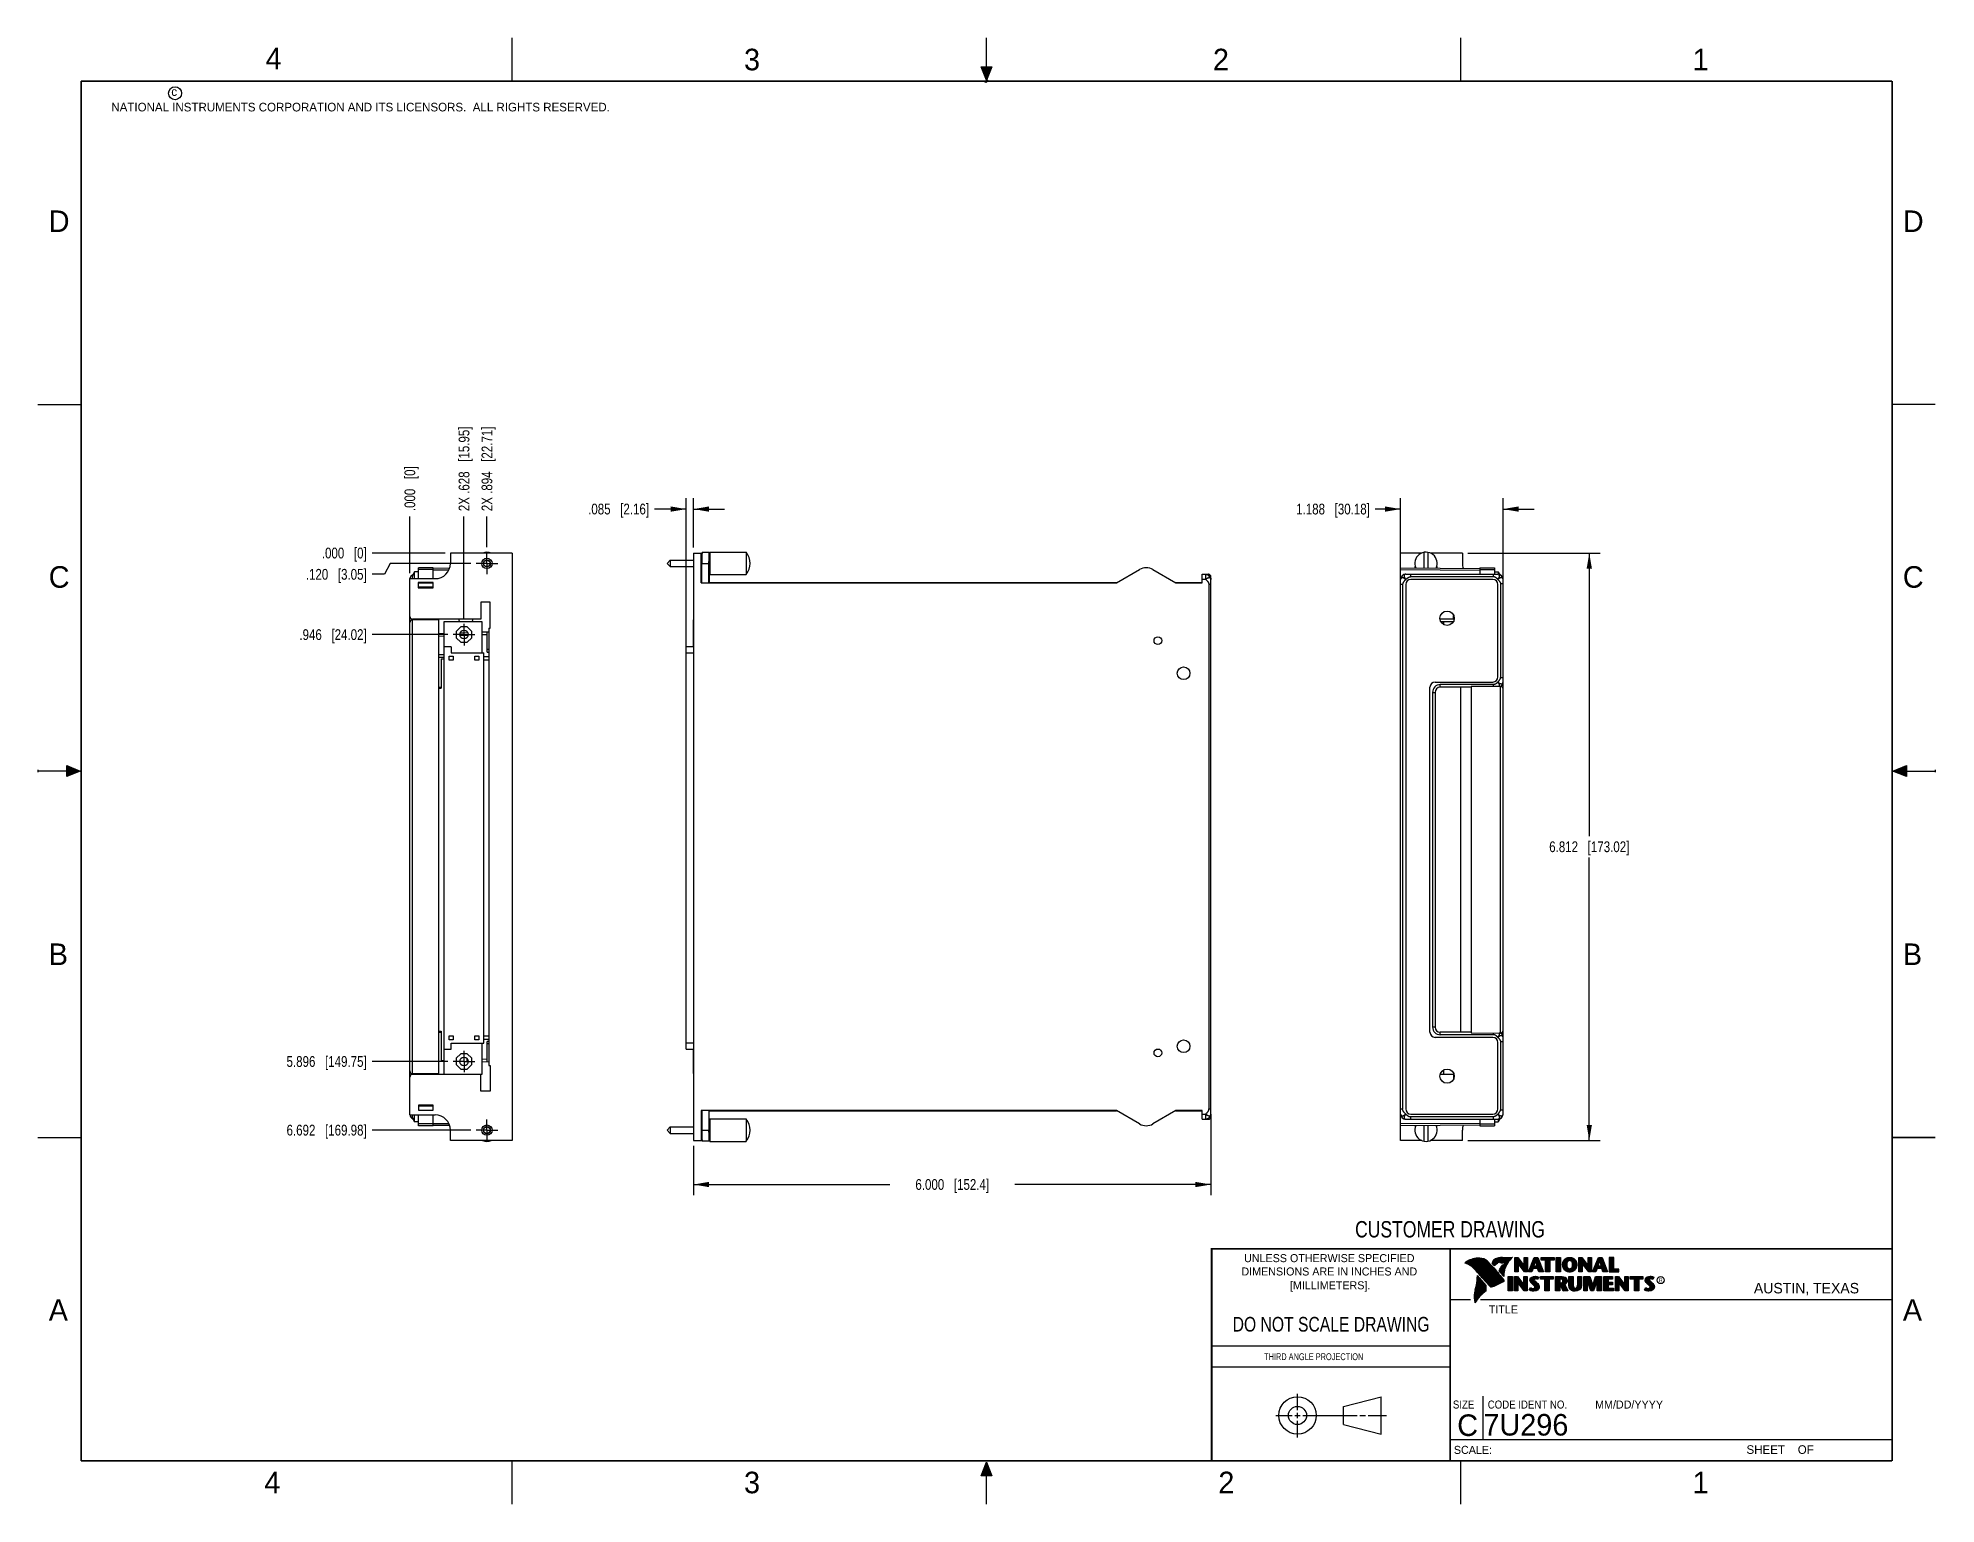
# Model space of a CAD drawing. Header units: inches. Extents: x 0 to 22, y 0 to 17.
import ezdxf

# ---------------------------------------------------------------- set-up
doc = ezdxf.new("R2010")
doc.units = ezdxf.units.IN
doc.header["$LTSCALE"] = 1.21
doc.header["$MEASUREMENT"] = 0
doc.linetypes.add('CENTER', pattern=[0.6, 0.375, -0.075, 0.075, -0.075])
doc.layers.get('0').update_dxf_attribs({"linetype": 'CONTINUOUS'})
doc.layers.add('02___PRT_ALL_AXES', color=7, linetype='CONTINUOUS')
doc.layers.add('DIMENSIONS', color=7, linetype='CONTINUOUS')
doc.styles.get("Standard").update_dxf_attribs({"font": 'txt', "width": 0.8})
doc.styles.add('TEXTSTYLE_2', font='txt')
doc.styles.add('TEXTSTYLE_3', font='txt', dxfattribs={"width": 0.9})
doc.dimstyles.new('DIMSTYLE_1', dxfattribs={"dimtxt": 0.125, "dimasz": 0.18, "dimexe": 0.18, "dimexo": 0.0625, "dimgap": 0.09, "dimtad": 0, "dimtih": 1, "dimtoh": 1, "dimdec": 3, "dimzin": 4, "dimdsep": 46, "dimtxsty": 'STANDARD', "dimblk": '_FILLED', "dimblk1": '_FILLED', "dimblk2": '_FILLED', "dimcen": 0.09, "dimadec": 0, "dimazin": 0, "dimtp": 0.01, "dimtm": 0.01, "dimtfac": 1, "dimtdec": 3, "dimtofl": 0, "dimtmove": 0, "dimatfit": 3, "dimldrblk": '_FILLED', "dimfxl": 1, "dimtolj": 1, "dimtzin": 4, "dimarcsym": 0})
doc.dimstyles.new('DIMSTYLE_2', dxfattribs={"dimtxt": 0.125, "dimasz": 0.18, "dimexe": 0.18, "dimexo": 0.0625, "dimgap": 0.09, "dimtad": 0, "dimtih": 1, "dimtoh": 1, "dimdec": 3, "dimzin": 4, "dimdsep": 46, "dimtxsty": 'STANDARD', "dimblk": '_FILLED', "dimblk1": '_FILLED', "dimblk2": '_FILLED', "dimcen": 0.09, "dimadec": 0, "dimazin": 0, "dimtp": 0.01, "dimtm": 0.01, "dimtfac": 1, "dimtdec": 3, "dimtofl": 0, "dimtmove": 0, "dimatfit": 3, "dimldrblk": '_FILLED', "dimfxl": 1, "dimtolj": 1, "dimtzin": 4, "dimarcsym": 0})

msp = doc.modelspace()

# ---------------------------------------------------------------- texts
at = {"color": 2, "linetype": 'CONTINUOUS', "line_spacing_factor": 0.9}
for s, insert, char_height, width, attachment_point, style in [('4', (2.64, 16.8869), 0.25, 0.25, 1, 'TEXTSTYLE_2'), ('3', (8.1875, 16.875), 0.25, 0.25, 1, 'TEXTSTYLE_2'), ('2', (13.625, 16.875), 0.25, 0.25, 1, 'TEXTSTYLE_2'), ('1', (19.1875, 16.875), 0.25, 0.25, 1, 'TEXTSTYLE_2'), ('c', (1.5463, 16.428), 0.1, 0.1, 1, 'TEXTSTYLE_2'), ('NATIONAL INSTRUMENTS CORPORATION AND ITS LICENSORS.  ALL RIGHTS RESERVED.', (0.851, 16.2482), 0.1, 7.3, 1, 'TEXTSTYLE_2'), ('D', (0.125, 15), 0.25, 0.25, 1, 'TEXTSTYLE_2'), ('D', (21.625, 15), 0.25, 0.25, 1, 'TEXTSTYLE_2'), ('C', (0.125, 10.875), 0.25, 0.25, 1, 'TEXTSTYLE_2'), ('C', (21.625, 10.875), 0.25, 0.25, 1, 'TEXTSTYLE_2'), ('B', (0.125, 6.5), 0.25, 0.25, 1, 'TEXTSTYLE_2'), ('B', (21.625, 6.5), 0.25, 0.25, 1, 'TEXTSTYLE_2'), ('UNLESS OTHERWISE SPECIFIED', (14.9742, 2.8979), 0.093, 2.418, 2, 'TEXTSTYLE_2'), ('DIMENSIONS ARE IN INCHES AND', (14.9742, 2.7431), 0.093, 2.604, 2, 'TEXTSTYLE_2'), ('[MILLIMETERS].', (14.9844, 2.5829), 0.093, 1.302, 2, 'TEXTSTYLE_2'), ('R', (18.7972, 2.6166), 0.0418, 0.041753, 1, 'TEXTSTYLE_2'), ('AUSTIN, TEXAS', (19.898, 2.5642), 0.121576, 1.580488, 1, 'TEXTSTYLE_2'), ('A', (0.125, 2.375), 0.25, 0.25, 1, 'TEXTSTYLE_2'), ('TITLE', (16.8235, 2.303), 0.093, 0.465, 1, 'TEXTSTYLE_2'), ('A', (21.625, 2.375), 0.25, 0.25, 1, 'TEXTSTYLE_2'), ('SIZE', (16.407, 1.2002), 0.093, 0.3348, 1, 'TEXTSTYLE_3'), ('CODE IDENT NO.', (16.8114, 1.2002), 0.093, 1.1718, 1, 'TEXTSTYLE_3'), ('MM/DD/YYYY', (18.0565, 1.2002), 0.093, 0.93, 1, 'TEXTSTYLE_2'), ('SCALE:', (16.4187, 0.6745), 0.093, 0.558, 1, 'TEXTSTYLE_2'), ('SHEET    OF', (19.8121, 0.6815), 0.1, 1.1, 1, 'TEXTSTYLE_2'), ('4', (2.625, 0.375), 0.25, 0.25, 1, 'TEXTSTYLE_2'), ('3', (8.1875, 0.375), 0.25, 0.25, 1, 'TEXTSTYLE_2'), ('2', (13.6875, 0.375), 0.25, 0.25, 1, 'TEXTSTYLE_2'), ('1', (19.1875, 0.375), 0.25, 0.25, 1, 'TEXTSTYLE_2')]:
    msp.add_mtext(s, dxfattribs=dict(at, insert=insert, char_height=char_height, width=width, attachment_point=attachment_point, style=style))
at = {"color": 7, "linetype": 'CONTINUOUS', "attachment_point": 2, "line_spacing_factor": 0.9}
for s, insert, char_height, width in [('CUSTOMER DRAWING', (16.3742, 3.2811), 0.19, 2.432), ('DO NOT SCALE DRAWING', (14.9953, 2.1698), 0.17, 2.72)]:
    msp.add_mtext(s, dxfattribs=dict(at, insert=insert, char_height=char_height, width=width))
at = {"color": 2, "linetype": 'CONTINUOUS', "insert": (14.2178, 1.7486), "char_height": 0.08, "width": 1.408, "attachment_point": 1, "line_spacing_factor": 0.9}
msp.add_mtext('THIRD ANGLE PROJECTION', dxfattribs=at)
at = {"color": 7, "linetype": 'CONTINUOUS', "char_height": 0.25, "line_spacing_factor": 0.9, "style": 'TEXTSTYLE_2'}
for s, insert, width, attachment_point in [('C', (16.5785, 1.0393), 0.25, 2), ('7U296', (16.7614, 1.0441), 1.25, 1)]:
    msp.add_mtext(s, dxfattribs=dict(at, insert=insert, width=width, attachment_point=attachment_point))

# ---------------------------------------------------------------- blocks, each defined once
blk = doc.blocks.new('*D0')
at = {"layer": 'DIMENSIONS', "color": 2, "linetype": 'CONTINUOUS'}
for p, q in [((4.083, 10.907), (4.018, 10.781)), ((5.019, 10.907), (4.083, 10.907)), ((4.018, 10.781), (3.875, 10.781))]:
    blk.add_line(p, q, dxfattribs=at)
at = {"layer": 'DIMENSIONS', "color": 2, "linetype": 'CONTINUOUS', "insert": (3.812, 10.843), "char_height": 0.125, "width": 1.125, "attachment_point": 3, "line_spacing_factor": 0.9}
blk.add_mtext('.120{\\Ftxt.shx;\\W1.000000;\\H0.125000; }[3.05]', dxfattribs=at)
blk = doc.blocks.new('_FILLED')
at = {"color": 0, "linetype": 'BYBLOCK'}
blk.add_solid([(0, 0), (-1, 0.17), (-1, -0.17)], dxfattribs=at)
blk = doc.blocks.new('*D1')
at = {"layer": 'DIMENSIONS', "color": 2, "linetype": 'CONTINUOUS'}
blk.add_line((4.753, 10.082), (3.875, 10.082), dxfattribs=at)
at = {"layer": 'DIMENSIONS', "color": 2, "linetype": 'CONTINUOUS', "insert": (3.812, 10.144), "char_height": 0.125, "width": 1.225, "attachment_point": 3, "line_spacing_factor": 0.9}
blk.add_mtext('.946{\\Ftxt.shx;\\W1.000000;\\H0.125000; }[24.02]', dxfattribs=at)
blk = doc.blocks.new('*D2')
at = {"layer": 'DIMENSIONS', "color": 2, "linetype": 'CONTINUOUS'}
blk.add_line((5.019, 4.335), (3.875, 4.335), dxfattribs=at)
at = {"layer": 'DIMENSIONS', "color": 2, "linetype": 'CONTINUOUS', "insert": (3.812, 4.398), "char_height": 0.125, "width": 1.425, "attachment_point": 3, "line_spacing_factor": 0.9}
blk.add_mtext('6.692{\\Ftxt.shx;\\W1.000000;\\H0.125000; }[169.98]', dxfattribs=at)
blk = doc.blocks.new('*D3')
at = {"layer": 'DIMENSIONS', "color": 2, "linetype": 'CONTINUOUS'}
blk.add_line((4.753, 5.132), (3.875, 5.132), dxfattribs=at)
at = {"layer": 'DIMENSIONS', "color": 2, "linetype": 'CONTINUOUS', "insert": (3.812, 5.194), "char_height": 0.125, "width": 1.425, "attachment_point": 3, "line_spacing_factor": 0.9}
blk.add_mtext('5.896{\\Ftxt.shx;\\W1.000000;\\H0.125000; }[149.75]', dxfattribs=at)
blk = doc.blocks.new('*D4')
at = {"layer": 'DIMENSIONS', "color": 2, "linetype": 'CONTINUOUS'}
blk.add_line((4.721, 11.027), (3.875, 11.027), dxfattribs=at)
at = {"layer": 'DIMENSIONS', "color": 2, "linetype": 'CONTINUOUS', "insert": (3.812, 11.09), "char_height": 0.125, "width": 0.825, "attachment_point": 3, "line_spacing_factor": 0.9}
blk.add_mtext('.000{\\Ftxt.shx;\\W1.000000;\\H0.125000; }[0]', dxfattribs=at)
blk = doc.blocks.new('*D5')
at = {"layer": 'DIMENSIONS', "color": 2, "linetype": 'CONTINUOUS'}
blk.add_line((4.94, 10.269), (4.94, 11.45), dxfattribs=at)
at = {"layer": 'DIMENSIONS', "color": 2, "linetype": 'CONTINUOUS', "insert": (4.878, 11.513), "char_height": 0.125, "width": 1.525, "attachment_point": 1, "rotation": 90, "line_spacing_factor": 0.9}
blk.add_mtext('2X .628{\\Ftxt.shx;\\W1.000000;\\H0.125000; }[15.95]', dxfattribs=at)
blk = doc.blocks.new('*D6')
at = {"layer": 'DIMENSIONS', "color": 2, "linetype": 'CONTINUOUS'}
blk.add_line((5.206, 11.095), (5.206, 11.45), dxfattribs=at)
at = {"layer": 'DIMENSIONS', "color": 2, "linetype": 'CONTINUOUS', "insert": (5.144, 11.513), "char_height": 0.125, "width": 1.525, "attachment_point": 1, "rotation": 90, "line_spacing_factor": 0.9}
blk.add_mtext('2X .894{\\Ftxt.shx;\\W1.000000;\\H0.125000; }[22.71]', dxfattribs=at)
blk = doc.blocks.new('*D7')
at = {"layer": 'DIMENSIONS', "color": 2, "linetype": 'CONTINUOUS'}
blk.add_line((4.312, 10.793), (4.312, 11.45), dxfattribs=at)
at = {"layer": 'DIMENSIONS', "color": 2, "linetype": 'CONTINUOUS', "insert": (4.25, 11.513), "char_height": 0.125, "width": 0.825, "attachment_point": 1, "rotation": 90, "line_spacing_factor": 0.9}
blk.add_mtext('.000{\\Ftxt.shx;\\W1.000000;\\H0.125000; }[0]', dxfattribs=at)
blk = doc.blocks.new('*D8')
at = {"layer": 'DIMENSIONS', "color": 2, "linetype": 'CONTINUOUS'}
for p, q in [((13.602, 4.52), (13.602, 3.58)), ((7.602, 4.153), (7.602, 3.58)), ((7.602, 3.705), (9.877, 3.705)), ((13.602, 3.705), (11.327, 3.705))]:
    blk.add_line(p, q, dxfattribs=at)
at = {"layer": 'DIMENSIONS', "color": 2, "linetype": 'CONTINUOUS', "xscale": 0.18, "yscale": 0.18, "zscale": 0.18, "rotation": 180}
blk.add_blockref('_FILLED', (7.602, 3.705), dxfattribs=at)
at = {"layer": 'DIMENSIONS', "color": 2, "linetype": 'CONTINUOUS', "xscale": 0.18, "yscale": 0.18, "zscale": 0.18}
blk.add_blockref('_FILLED', (13.602, 3.705), dxfattribs=at)
at = {"layer": 'DIMENSIONS', "color": 2, "linetype": 'CONTINUOUS', "insert": (10.602, 3.768), "char_height": 0.125, "width": 1.325, "attachment_point": 2, "line_spacing_factor": 0.9}
blk.add_mtext('6.000{\\Ftxt.shx;\\W1.000000;\\H0.125000; }[152.4]', dxfattribs=at)
blk = doc.blocks.new('*D9')
at = {"layer": 'DIMENSIONS', "color": 2, "linetype": 'CONTINUOUS'}
for p, q in [((7.517, 11.537), (7.148, 11.537)), ((7.517, 9.931), (7.517, 11.662)), ((7.602, 11.09), (7.602, 11.662)), ((7.602, 11.537), (7.962, 11.537))]:
    blk.add_line(p, q, dxfattribs=at)
at = {"layer": 'DIMENSIONS', "color": 2, "linetype": 'CONTINUOUS', "xscale": 0.18, "yscale": 0.18, "zscale": 0.18}
blk.add_blockref('_FILLED', (7.517, 11.537), dxfattribs=at)
at = {"layer": 'DIMENSIONS', "color": 2, "linetype": 'CONTINUOUS', "xscale": 0.18, "yscale": 0.18, "zscale": 0.18, "rotation": 180}
blk.add_blockref('_FILLED', (7.602, 11.537), dxfattribs=at)
at = {"layer": 'DIMENSIONS', "color": 2, "linetype": 'CONTINUOUS', "insert": (7.086, 11.6), "char_height": 0.125, "width": 1.125, "attachment_point": 3, "line_spacing_factor": 0.9}
blk.add_mtext('.085{\\Ftxt.shx;\\W1.000000;\\H0.125000; }[2.16]', dxfattribs=at)
blk = doc.blocks.new('*D10')
at = {"layer": 'DIMENSIONS', "color": 2, "linetype": 'CONTINUOUS'}
for p, q in [((15.801, 11.537), (15.508, 11.537)), ((15.801, 10.723), (15.801, 11.662)), ((16.989, 10.733), (16.989, 11.662)), ((16.989, 11.537), (17.349, 11.537))]:
    blk.add_line(p, q, dxfattribs=at)
at = {"layer": 'DIMENSIONS', "color": 2, "linetype": 'CONTINUOUS', "xscale": 0.18, "yscale": 0.18, "zscale": 0.18}
blk.add_blockref('_FILLED', (15.801, 11.537), dxfattribs=at)
at = {"layer": 'DIMENSIONS', "color": 2, "linetype": 'CONTINUOUS', "xscale": 0.18, "yscale": 0.18, "zscale": 0.18, "rotation": 180}
blk.add_blockref('_FILLED', (16.989, 11.537), dxfattribs=at)
at = {"layer": 'DIMENSIONS', "color": 2, "linetype": 'CONTINUOUS', "insert": (15.445, 11.6), "char_height": 0.125, "width": 1.325, "attachment_point": 3, "line_spacing_factor": 0.9}
blk.add_mtext('1.188{\\Ftxt.shx;\\W1.000000;\\H0.125000; }[30.18]', dxfattribs=at)
blk = doc.blocks.new('*D11')
at = {"layer": 'DIMENSIONS', "color": 2, "linetype": 'CONTINUOUS'}
for p, q in [((16.581, 11.027), (18.114, 11.027)), ((17.989, 11.027), (17.989, 7.746)), ((17.989, 4.215), (17.989, 7.496)), ((16.581, 4.215), (18.114, 4.215))]:
    blk.add_line(p, q, dxfattribs=at)
at = {"layer": 'DIMENSIONS', "color": 2, "linetype": 'CONTINUOUS', "xscale": 0.18, "yscale": 0.18, "zscale": 0.18}
for p, rotation in [((17.989, 11.027), 90), ((17.989, 4.215), 270)]:
    blk.add_blockref('_FILLED', p, dxfattribs=dict(at, rotation=rotation))
at = {"layer": 'DIMENSIONS', "color": 2, "linetype": 'CONTINUOUS', "insert": (17.989, 7.684), "char_height": 0.125, "width": 1.425, "attachment_point": 2, "line_spacing_factor": 0.9}
blk.add_mtext('6.812{\\Ftxt.shx;\\W1.000000;\\H0.125000; }[173.02]', dxfattribs=at)

# ---------------------------------------------------------------- dimensions: what is measured, and where the dimension line sits
at = {"layer": 'DIMENSIONS', "color": 2, "linetype": 'CONTINUOUS'}
for feature_location, offset, picture, middle in [((4.9404, 10.2695), (0, 1.1809), '*D5', (4.9404, 12.2754)), ((5.2064, 11.095), (0, 0.3554), '*D6', (5.2064, 12.2754))]:
    dim = msp.add_ordinate_dim(feature_location=feature_location, offset=offset, dtype=1, origin=(4.3124, 10.7304), text='2X <>', dimstyle='DIMSTYLE_1', dxfattribs=at)
    dim.commit()
    dim.dimension.update_dxf_attribs({"geometry": picture, "text_midpoint": middle})
for feature_location, offset, dtype, origin, picture, middle in [((4.3123637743, 10.7929350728), (0, 0.6574647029), 1, (4.3123637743, 10.7304350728), '*D7', (4.3123637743, 11.9253997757)), ((5.0188, 4.3354), (-1.1439, 0), 0, (4.7834, 11.0274), '*D2', (2.7999, 4.3354)), ((4.75276, 5.13185), (-0.8779, 0), 0, (4.78336, 11.02744), '*D3', (2.79986, 5.13185)), ((4.75276, 10.08185), (-0.8779, 0), 0, (4.78336, 11.02744), '*D1', (2.94986, 10.08185)), ((5.0188, 10.9074), (-1.1439, -0.1268), 0, (4.7834, 11.0274), '*D0', (2.9999, 10.7806)), ((4.7208637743, 11.0274350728), (-0.846, 0), 0, (4.7833637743, 11.0274350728), '*D4', (3.1498637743, 11.0274350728))]:
    dim = msp.add_ordinate_dim(feature_location=feature_location, offset=offset, dtype=dtype, origin=origin, dimstyle='DIMSTYLE_1', dxfattribs=at)
    dim.commit()
    dim.dimension.update_dxf_attribs({"geometry": picture, "text_midpoint": middle})
for base, p1, p2, angle, picture, middle in [((7.5168, 11.5374), (7.6018, 11.0899), (7.5168, 9.9314), 180, '*D9', (6.273, 11.5374)), ((15.8013, 11.5374), (16.9893, 10.7327), (15.8013, 10.7233), 180, '*D10', (14.483, 11.5374)), ((17.9893, 4.2154), (16.5808, 11.0274), (16.5808, 4.2154), 270, '*D11', (17.8393, 7.6214)), ((7.6018, 3.7054), (13.6018, 4.5195), (7.6018, 4.1529), 180, '*D8', (10.4518, 3.7054))]:
    dim = msp.add_linear_dim(base=base, p1=p1, p2=p2, angle=angle, dimstyle='DIMSTYLE_2', dxfattribs=at)
    dim.commit()
    dim.dimension.update_dxf_attribs({"geometry": picture, "text_midpoint": middle, "dimtype": 160})

# ---------------------------------------------------------------- hatches: boundary and pattern name
at = {"linetype": 'CONTINUOUS'}
for points in [[(11, 16.51), (10.9375, 16.6663), (11.0625, 16.6663)], [(0.3337, 8.5625), (0.49, 8.5), (0.3337, 8.4375)], [(21.6663, 8.5625), (21.6663, 8.4375), (21.51, 8.5)], [(10.9375, 0.3287), (11, 0.485), (11.0625, 0.3287)]]:
    msp.add_hatch(color=2, dxfattribs=at).paths.add_polyline_path(points)

# ---------------------------------------------------------------- linework, layer by layer
at = {"color": 2, "linetype": 'CONTINUOUS'}
for p, q in [((5.5, 16.5), (5.5, 17)), ((11, 16.485), (11, 17)), ((16.5, 16.5), (16.5, 17)), ((11, 16.51), (10.9375, 16.6663)), ((10.9375, 16.6663), (11.0625, 16.6663)), ((11.015, 16.515), (10.985, 16.485)), ((10.985, 16.485), (11, 16.515)), ((11.0625, 16.6663), (11, 16.51)), ((11, 16.485), (11.015, 16.515)), ((0, 12.75), (0.5, 12.75)), ((22, 12.75), (21.5, 12.75)), ((0, 8.515), (0, 8.485)), ((0.49, 8.5), (0, 8.5)), ((0.3337, 8.4375), (0.3337, 8.5625)), ((0.3337, 8.5625), (0.49, 8.5)), ((0.49, 8.5), (0.3337, 8.4375)), ((21.51, 8.5), (21.6663, 8.5625)), ((21.51, 8.5), (22, 8.5)), ((21.6663, 8.4375), (21.51, 8.5)), ((21.6663, 8.5625), (21.6663, 8.4375)), ((22, 8.515), (22, 8.485)), ((0, 4.25), (0.5, 4.25)), ((16.375, 2.96), (21.5, 2.96)), ((16.5578, 2.796), (16.5578, 2.7989)), ((16.5646, 2.7936), (16.5646, 2.8033)), ((16.5714, 2.7909), (16.5714, 2.8075)), ((16.5782, 2.788), (16.5782, 2.8116)), ((16.5851, 2.7849), (16.5851, 2.8154)), ((16.5919, 2.7815), (16.5919, 2.819)), ((16.5987, 2.7778), (16.5987, 2.8221)), ((16.6055, 2.7738), (16.6055, 2.8249)), ((16.6124, 2.7696), (16.6124, 2.8276)), ((16.6192, 2.765), (16.6192, 2.8301)), ((16.626, 2.7601), (16.626, 2.8325)), ((16.6329, 2.7549), (16.6329, 2.8347)), ((16.6397, 2.7492), (16.6397, 2.8367)), ((16.6465, 2.7431), (16.6465, 2.8386)), ((16.6533, 2.7366), (16.6533, 2.8403)), ((16.6602, 2.7295), (16.6602, 2.8419)), ((16.667, 2.7221), (16.667, 2.8435)), ((16.6738, 2.7146), (16.6738, 2.8449)), ((16.6806, 2.707), (16.6806, 2.8459)), ((16.6875, 2.6995), (16.6875, 2.8467)), ((16.7939, 2.533), (16.6919, 2.6489)), ((16.6943, 2.6918), (16.6943, 2.8472)), ((16.7011, 2.6841), (16.7011, 2.8474)), ((16.708, 2.6764), (16.708, 2.8474)), ((16.7148, 2.6685), (16.7148, 2.847)), ((16.7216, 2.6607), (16.7216, 2.8465)), ((16.7284, 2.6527), (16.7284, 2.8456)), ((16.7353, 2.6447), (16.7353, 2.8445)), ((16.7421, 2.6366), (16.7421, 2.8431)), ((16.7489, 2.6285), (16.7489, 2.8417)), ((16.7557, 2.6204), (16.7557, 2.84)), ((16.7626, 2.6125), (16.7626, 2.8378)), ((16.7694, 2.6046), (16.7694, 2.8352)), ((16.7762, 2.5968), (16.7762, 2.8321)), ((16.7831, 2.5891), (16.7831, 2.8284)), ((16.7899, 2.5815), (16.7899, 2.8242)), ((16.7967, 2.5739), (16.7967, 2.8193)), ((16.8035, 2.5665), (16.8035, 2.8136)), ((16.8104, 2.5591), (16.8104, 2.807)), ((16.8172, 2.5519), (16.8172, 2.7996)), ((16.824, 2.5447), (16.824, 2.7924)), ((16.8308, 2.5375), (16.8308, 2.7853)), ((16.8377, 2.5314), (16.8377, 2.7781)), ((16.8445, 2.5262), (16.8445, 2.7709)), ((16.8513, 2.523), (16.8513, 2.7637)), ((16.8581, 2.5224), (16.8581, 2.7565)), ((16.8864, 2.7664), (16.8632, 2.7937)), ((16.865, 2.5241), (16.865, 2.7493)), ((16.8877, 2.7723), (16.8682, 2.7952)), ((16.8718, 2.791), (16.8718, 2.8085)), ((16.8718, 2.527), (16.8718, 2.7421)), ((16.8786, 2.783), (16.8786, 2.8206)), ((16.8786, 2.5298), (16.8786, 2.7348)), ((16.8855, 2.7749), (16.8855, 2.8281)), ((16.8855, 2.5327), (16.8855, 2.727)), ((16.8923, 2.7747), (16.8923, 2.8335)), ((16.8923, 2.5356), (16.8923, 2.7187)), ((16.8991, 2.7788), (16.8991, 2.8375)), ((16.8991, 2.5385), (16.8991, 2.7104)), ((16.9059, 2.7837), (16.9059, 2.8408)), ((16.9059, 2.5415), (16.9059, 2.7022)), ((16.9128, 2.7896), (16.9128, 2.8436)), ((16.9128, 2.5446), (16.9128, 2.6939)), ((16.9196, 2.7966), (16.9196, 2.8459)), ((16.9196, 2.5477), (16.9196, 2.6856)), ((16.9264, 2.8018), (16.9264, 2.8477)), ((16.9264, 2.5508), (16.9264, 2.6774)), ((16.9332, 2.8053), (16.9332, 2.849)), ((16.9332, 2.554), (16.9332, 2.6691)), ((16.9401, 2.8077), (16.9401, 2.8499)), ((16.9401, 2.5573), (16.9401, 2.6608)), ((16.9616, 2.6797), (16.9434, 2.7005)), ((16.9469, 2.8082), (16.9469, 2.8509)), ((16.9469, 2.5606), (16.9469, 2.6526)), ((16.9653, 2.6828), (16.9492, 2.7013)), ((16.9537, 2.8069), (16.9537, 2.8518)), ((16.9537, 2.696), (16.9537, 2.7109)), ((16.9537, 2.5639), (16.9537, 2.6443)), ((16.9606, 2.8048), (16.9606, 2.8525)), ((16.9606, 2.6882), (16.9606, 2.7266)), ((16.9674, 2.8034), (16.9674, 2.8531)), ((16.9674, 2.6802), (16.9674, 2.7444)), ((16.9742, 2.8027), (16.9742, 2.8536)), ((16.9742, 2.672), (16.9742, 2.7568)), ((16.981, 2.8023), (16.981, 2.854)), ((16.981, 2.664), (16.981, 2.7634)), ((16.9838, 2.8589), (17.0997, 2.8607)), ((16.9839, 2.8541), (17.087, 2.8557)), ((16.9879, 2.802), (16.9879, 2.8542)), ((16.9879, 2.6563), (16.9879, 2.7665)), ((16.999, 2.637), (16.9946, 2.6418)), ((16.9947, 2.8019), (16.9947, 2.8543)), ((16.9947, 2.6748), (16.9947, 2.7683)), ((17.0015, 2.8005), (17.0015, 2.8544)), ((17.0015, 2.7195), (17.0015, 2.7694)), ((17.0083, 2.7963), (17.0083, 2.8545)), ((17.0083, 2.7388), (17.0083, 2.7698)), ((17.0152, 2.755), (17.0152, 2.8546)), ((17.022, 2.7691), (17.022, 2.8547)), ((17.0288, 2.7817), (17.0288, 2.8548)), ((17.0357, 2.7931), (17.0357, 2.8549)), ((17.0425, 2.8035), (17.0425, 2.855)), ((17.0493, 2.8131), (17.0493, 2.8551)), ((17.0561, 2.822), (17.0561, 2.8552)), ((17.063, 2.8303), (17.063, 2.8553)), ((17.0698, 2.8381), (17.0698, 2.8554)), ((17.0766, 2.8454), (17.0766, 2.8555)), ((17.1243, 2.8592), (17.1609, 2.8592)), ((17.1243, 2.6915), (17.1243, 2.8592)), ((17.1637, 2.6915), (17.1243, 2.6915)), ((17.1291, 2.8543), (17.1585, 2.8543)), ((17.1291, 2.6963), (17.1291, 2.8543)), ((17.1589, 2.6963), (17.1291, 2.6963)), ((17.1381, 2.6963), (17.1381, 2.8543)), ((17.1447, 2.6963), (17.1447, 2.8543)), ((17.1514, 2.6963), (17.1514, 2.8543)), ((17.1589, 2.8042), (17.1581, 2.8543)), ((17.1585, 2.8543), (17.2383, 2.7492)), ((17.2418, 2.6963), (17.1589, 2.8042)), ((17.1589, 2.8042), (17.1589, 2.6963)), ((17.1609, 2.8592), (17.2334, 2.7636)), ((17.2395, 2.6915), (17.1637, 2.7899)), ((17.1637, 2.7899), (17.1637, 2.6915)), ((17.1648, 2.7965), (17.1648, 2.8461)), ((17.1714, 2.7879), (17.1714, 2.8373)), ((17.1781, 2.7792), (17.1781, 2.8285)), ((17.1848, 2.7705), (17.1848, 2.8197)), ((17.1915, 2.7618), (17.1915, 2.8109)), ((17.1981, 2.7531), (17.1981, 2.8021)), ((17.2048, 2.7445), (17.2048, 2.7933)), ((17.2115, 2.7358), (17.2115, 2.7845)), ((17.2182, 2.7271), (17.2182, 2.7757)), ((17.2248, 2.7184), (17.2248, 2.7669)), ((17.2315, 2.7098), (17.2315, 2.7581)), ((17.2334, 2.8592), (17.2732, 2.8592)), ((17.2334, 2.7636), (17.2334, 2.8592)), ((17.2382, 2.7011), (17.2383, 2.7492)), ((17.2383, 2.8543), (17.2684, 2.8543)), ((17.2383, 2.7492), (17.2383, 2.8543)), ((17.2732, 2.6915), (17.2395, 2.6915)), ((17.2684, 2.6963), (17.2418, 2.6963)), ((17.2449, 2.6963), (17.2449, 2.8543)), ((17.2515, 2.6963), (17.2515, 2.8543)), ((17.2582, 2.6963), (17.2582, 2.8543)), ((17.2649, 2.6963), (17.2649, 2.8543)), ((17.2684, 2.8543), (17.2684, 2.6963)), ((17.2732, 2.8592), (17.2732, 2.6915)), ((17.2831, 2.6915), (17.3516, 2.8591)), ((17.3228, 2.6915), (17.2831, 2.6915)), ((17.2903, 2.6964), (17.3548, 2.8542)), ((17.3195, 2.6964), (17.2903, 2.6964)), ((17.2983, 2.6964), (17.2983, 2.7158)), ((17.3049, 2.6964), (17.3049, 2.7322)), ((17.3116, 2.6964), (17.3116, 2.7485)), ((17.3183, 2.6964), (17.3183, 2.7648)), ((17.3356, 2.7364), (17.3195, 2.6964)), ((17.3388, 2.7316), (17.3228, 2.6915)), ((17.325, 2.7101), (17.325, 2.7812)), ((17.3316, 2.7267), (17.3316, 2.7975)), ((17.394, 2.7364), (17.3356, 2.7364)), ((17.3383, 2.7364), (17.3383, 2.8138)), ((17.3905, 2.7316), (17.3388, 2.7316)), ((17.3409, 2.7533), (17.3624, 2.8228)), ((17.389, 2.7533), (17.3409, 2.7533)), ((17.345, 2.7666), (17.345, 2.8302)), ((17.345, 2.7364), (17.345, 2.7533)), ((17.3475, 2.7581), (17.3659, 2.8179)), ((17.3827, 2.7581), (17.3475, 2.7581)), ((17.3516, 2.8591), (17.3938, 2.8591)), ((17.3517, 2.7882), (17.3517, 2.8465)), ((17.3517, 2.7364), (17.3517, 2.7533)), ((17.3548, 2.8542), (17.3905, 2.8542)), ((17.3583, 2.8098), (17.3583, 2.8542)), ((17.3583, 2.7364), (17.3583, 2.7533)), ((17.3624, 2.8228), (17.3701, 2.8228)), ((17.365, 2.8228), (17.365, 2.8542)), ((17.365, 2.7364), (17.365, 2.7533)), ((17.3659, 2.8179), (17.3664, 2.8179)), ((17.3664, 2.8179), (17.3827, 2.7581)), ((17.3701, 2.8228), (17.389, 2.7533)), ((17.3717, 2.817), (17.3717, 2.8542)), ((17.3717, 2.7364), (17.3717, 2.7533)), ((17.3784, 2.7925), (17.3784, 2.8542)), ((17.3784, 2.7364), (17.3784, 2.7533)), ((17.385, 2.7679), (17.385, 2.8542)), ((17.385, 2.7364), (17.385, 2.7533)), ((17.3905, 2.8542), (17.4504, 2.6964)), ((17.4039, 2.6915), (17.3905, 2.7316)), ((17.3917, 2.7364), (17.3917, 2.851)), ((17.3938, 2.8591), (17.4574, 2.6915)), ((17.4074, 2.6964), (17.394, 2.7364)), ((17.3984, 2.7232), (17.3984, 2.8334)), ((17.4574, 2.6915), (17.4039, 2.6915)), ((17.4051, 2.7034), (17.4051, 2.8158)), ((17.4504, 2.6964), (17.4074, 2.6964)), ((17.4118, 2.6964), (17.4118, 2.7982)), ((17.4184, 2.6964), (17.4184, 2.7806)), ((17.4251, 2.6964), (17.4251, 2.763)), ((17.4318, 2.6964), (17.4318, 2.7455)), ((17.4327, 2.8591), (17.5802, 2.8591)), ((17.4327, 2.8278), (17.4327, 2.8591)), ((17.481, 2.8278), (17.4327, 2.8278)), ((17.4375, 2.8542), (17.5753, 2.8542)), ((17.4375, 2.8327), (17.4375, 2.8542)), ((17.4859, 2.8327), (17.4375, 2.8327)), ((17.4385, 2.6964), (17.4385, 2.7279)), ((17.4451, 2.8327), (17.4451, 2.8542)), ((17.4451, 2.6964), (17.4451, 2.7103)), ((17.4518, 2.8327), (17.4518, 2.8542)), ((17.4585, 2.8327), (17.4585, 2.8542)), ((17.4652, 2.8327), (17.4652, 2.8542)), ((17.4718, 2.8327), (17.4718, 2.8542)), ((17.4785, 2.8327), (17.4785, 2.8542)), ((17.481, 2.6915), (17.481, 2.8278)), ((17.5318, 2.6915), (17.481, 2.6915)), ((17.4859, 2.8327), (17.4852, 2.8542)), ((17.4859, 2.6964), (17.4859, 2.8327)), ((17.5269, 2.6964), (17.4859, 2.6964)), ((17.4919, 2.6964), (17.4919, 2.8542)), ((17.4985, 2.6964), (17.4985, 2.8542)), ((17.5052, 2.6964), (17.5052, 2.8542)), ((17.5119, 2.6964), (17.5119, 2.8542)), ((17.5186, 2.6964), (17.5186, 2.8542)), ((17.5269, 2.8327), (17.5252, 2.8542)), ((17.5753, 2.8327), (17.5269, 2.8327)), ((17.5269, 2.8327), (17.5269, 2.6964)), ((17.5802, 2.8278), (17.5318, 2.8278)), ((17.5318, 2.8278), (17.5318, 2.6915)), ((17.5319, 2.8327), (17.5319, 2.8542)), ((17.5386, 2.8327), (17.5386, 2.8542)), ((17.5453, 2.8327), (17.5453, 2.8542)), ((17.5519, 2.8327), (17.5519, 2.8542)), ((17.5586, 2.8327), (17.5586, 2.8542)), ((17.5653, 2.8327), (17.5653, 2.8542)), ((17.572, 2.8327), (17.572, 2.8542)), ((17.5753, 2.8542), (17.5753, 2.8327)), ((17.5802, 2.8591), (17.5802, 2.8278)), ((17.6059, 2.8591), (17.6565, 2.8591)), ((17.6059, 2.6915), (17.6059, 2.8591)), ((17.6565, 2.6915), (17.6059, 2.6915)), ((17.6108, 2.8542), (17.6516, 2.8542)), ((17.6108, 2.6964), (17.6108, 2.8542)), ((17.6516, 2.6964), (17.6108, 2.6964)), ((17.6187, 2.6964), (17.6187, 2.8542)), ((17.6254, 2.6964), (17.6254, 2.8542)), ((17.632, 2.6964), (17.632, 2.8542)), ((17.6387, 2.6964), (17.6387, 2.8542)), ((17.6454, 2.6964), (17.6454, 2.8542)), ((17.6516, 2.8542), (17.6516, 2.6964)), ((17.6565, 2.8591), (17.6565, 2.6915)), ((17.6849, 2.7803), (17.6851, 2.7836)), ((17.6849, 2.7769), (17.6849, 2.7803)), ((17.6849, 2.7735), (17.6849, 2.7769)), ((17.6851, 2.7701), (17.6849, 2.7735)), ((17.6851, 2.7836), (17.6853, 2.7869)), ((17.6854, 2.7668), (17.6851, 2.7701)), ((17.6853, 2.7869), (17.6857, 2.7901)), ((17.6859, 2.7634), (17.6854, 2.7668)), ((17.6857, 2.7901), (17.6862, 2.7933)), ((17.6864, 2.76), (17.6859, 2.7634)), ((17.6862, 2.7933), (17.6868, 2.7964)), ((17.687, 2.7567), (17.6864, 2.76)), ((17.6868, 2.7964), (17.6876, 2.7995)), ((17.6878, 2.7535), (17.687, 2.7567)), ((17.6876, 2.7995), (17.6884, 2.8024)), ((17.6886, 2.7503), (17.6878, 2.7535)), ((17.6884, 2.8024), (17.6893, 2.8053)), ((17.6895, 2.7471), (17.6886, 2.7503)), ((17.6893, 2.8053), (17.6904, 2.8081)), ((17.6905, 2.7441), (17.6895, 2.7471)), ((17.6904, 2.8081), (17.6915, 2.8108)), ((17.6905, 2.7441), (17.6904, 2.8081)), ((17.6917, 2.7411), (17.6905, 2.7441)), ((17.6915, 2.8108), (17.6928, 2.8135)), ((17.6929, 2.7383), (17.6917, 2.7411)), ((17.6928, 2.8135), (17.6942, 2.8161)), ((17.6942, 2.7355), (17.6929, 2.7383)), ((17.6942, 2.8161), (17.6957, 2.8186)), ((17.6956, 2.7327), (17.6942, 2.7355)), ((17.6971, 2.7301), (17.6956, 2.7327)), ((17.6957, 2.8186), (17.6973, 2.8211)), ((17.6971, 2.7301), (17.6973, 2.8211)), ((17.6987, 2.7275), (17.6971, 2.7301)), ((17.6973, 2.8211), (17.699, 2.8236)), ((17.7003, 2.725), (17.6987, 2.7275)), ((17.699, 2.8236), (17.7008, 2.826)), ((17.7021, 2.7226), (17.7003, 2.725)), ((17.7008, 2.826), (17.7028, 2.8284)), ((17.704, 2.7203), (17.7021, 2.7226)), ((17.7028, 2.8284), (17.7048, 2.8307)), ((17.704, 2.7203), (17.7048, 2.8307)), ((17.706, 2.7181), (17.704, 2.7203)), ((17.7048, 2.8307), (17.707, 2.833)), ((17.708, 2.7159), (17.706, 2.7181)), ((17.707, 2.833), (17.7092, 2.8351)), ((17.7102, 2.7138), (17.708, 2.7159)), ((17.7092, 2.8351), (17.7114, 2.8372)), ((17.7102, 2.7138), (17.7114, 2.8372)), ((17.7124, 2.7119), (17.7102, 2.7138)), ((17.7114, 2.8372), (17.7138, 2.8392)), ((17.7147, 2.71), (17.7124, 2.7119)), ((17.7138, 2.8392), (17.7162, 2.841)), ((17.717, 2.7082), (17.7147, 2.71)), ((17.7162, 2.841), (17.7186, 2.8427)), ((17.717, 2.7082), (17.7186, 2.8427)), ((17.7195, 2.7066), (17.717, 2.7082)), ((17.7186, 2.8427), (17.721, 2.8444)), ((17.722, 2.705), (17.7195, 2.7066)), ((17.721, 2.8444), (17.7235, 2.8459)), ((17.7246, 2.7036), (17.722, 2.705)), ((17.7235, 2.8459), (17.7261, 2.8472)), ((17.7246, 2.7036), (17.7235, 2.8459)), ((17.7273, 2.7022), (17.7246, 2.7036)), ((17.7261, 2.8472), (17.7287, 2.8485)), ((17.7267, 2.7789), (17.7268, 2.7812)), ((17.7267, 2.7766), (17.7267, 2.7789)), ((17.7267, 2.7743), (17.7267, 2.7766)), ((17.7268, 2.772), (17.7267, 2.7743)), ((17.7268, 2.7812), (17.7269, 2.7835)), ((17.7269, 2.7696), (17.7268, 2.772)), ((17.7269, 2.7835), (17.727, 2.7857)), ((17.727, 2.7673), (17.7269, 2.7696)), ((17.727, 2.7857), (17.7272, 2.7879)), ((17.7272, 2.765), (17.727, 2.7673)), ((17.7272, 2.7879), (17.7274, 2.79)), ((17.7274, 2.7628), (17.7272, 2.765)), ((17.7301, 2.701), (17.7273, 2.7022)), ((17.7274, 2.79), (17.7276, 2.7921)), ((17.7277, 2.7606), (17.7274, 2.7628)), ((17.7276, 2.7921), (17.7279, 2.7941)), ((17.728, 2.7584), (17.7277, 2.7606)), ((17.7279, 2.7941), (17.7282, 2.7961)), ((17.7283, 2.7563), (17.728, 2.7584)), ((17.7282, 2.7961), (17.7286, 2.798)), ((17.7287, 2.7543), (17.7283, 2.7563)), ((17.7286, 2.798), (17.729, 2.7998)), ((17.7287, 2.8485), (17.7314, 2.8497)), ((17.7291, 2.7523), (17.7287, 2.7543)), ((17.729, 2.7998), (17.7294, 2.8016)), ((17.7295, 2.7503), (17.7291, 2.7523)), ((17.7294, 2.8016), (17.7299, 2.8034)), ((17.73, 2.7485), (17.7295, 2.7503)), ((17.7299, 2.8034), (17.7304, 2.8051)), ((17.7306, 2.7466), (17.73, 2.7485)), ((17.7301, 2.701), (17.7305, 2.7469)), ((17.733, 2.6999), (17.7301, 2.701)), ((17.7304, 2.8051), (17.7309, 2.8068)), ((17.7311, 2.7449), (17.7306, 2.7466)), ((17.7309, 2.8068), (17.7316, 2.8085)), ((17.731, 2.807), (17.7314, 2.8497)), ((17.7318, 2.7431), (17.7311, 2.7449)), ((17.7314, 2.8497), (17.7342, 2.8508)), ((17.7316, 2.8085), (17.7322, 2.8101)), ((17.7324, 2.7414), (17.7318, 2.7431)), ((17.7322, 2.8101), (17.7329, 2.8117)), ((17.7331, 2.7398), (17.7324, 2.7414)), ((17.7329, 2.8117), (17.7337, 2.8133)), ((17.736, 2.6989), (17.733, 2.6999)), ((17.7339, 2.7382), (17.7331, 2.7398)), ((17.7337, 2.8133), (17.7345, 2.8149)), ((17.7347, 2.7366), (17.7339, 2.7382)), ((17.7342, 2.8508), (17.737, 2.8517)), ((17.7345, 2.8149), (17.7354, 2.8164)), ((17.7355, 2.7351), (17.7347, 2.7366)), ((17.7354, 2.8164), (17.7364, 2.8178)), ((17.7365, 2.7337), (17.7355, 2.7351)), ((17.7391, 2.698), (17.736, 2.6989)), ((17.7364, 2.8178), (17.7374, 2.8192)), ((17.7374, 2.7323), (17.7365, 2.7337)), ((17.737, 2.8517), (17.7399, 2.8526)), ((17.7374, 2.8193), (17.737, 2.8517)), ((17.7374, 2.8192), (17.7384, 2.8206)), ((17.7385, 2.7309), (17.7374, 2.7323)), ((17.7384, 2.8206), (17.7395, 2.8218)), ((17.7388, 2.698), (17.7384, 2.7309)), ((17.7396, 2.7296), (17.7385, 2.7309)), ((17.7423, 2.6972), (17.7391, 2.698)), ((17.7395, 2.8218), (17.7407, 2.823)), ((17.7408, 2.7283), (17.7396, 2.7296)), ((17.7399, 2.8526), (17.7429, 2.8534)), ((17.7407, 2.823), (17.742, 2.8241)), ((17.742, 2.7272), (17.7408, 2.7283)), ((17.742, 2.8241), (17.7432, 2.8252)), ((17.7433, 2.7261), (17.742, 2.7272)), ((17.7456, 2.6966), (17.7423, 2.6972)), ((17.7429, 2.8534), (17.7459, 2.8541)), ((17.7432, 2.8252), (17.7446, 2.8261)), ((17.7446, 2.725), (17.7433, 2.7261)), ((17.7446, 2.8261), (17.746, 2.827)), ((17.746, 2.7241), (17.7446, 2.725)), ((17.7455, 2.8267), (17.7455, 2.854)), ((17.7455, 2.6966), (17.7455, 2.7244)), ((17.7489, 2.696), (17.7456, 2.6966)), ((17.7459, 2.8541), (17.749, 2.8546)), ((17.746, 2.827), (17.7474, 2.8278)), ((17.7475, 2.7232), (17.746, 2.7241)), ((17.7474, 2.8278), (17.7488, 2.8285)), ((17.749, 2.7224), (17.7475, 2.7232)), ((17.7488, 2.8285), (17.7503, 2.8291)), ((17.7523, 2.6956), (17.7489, 2.696)), ((17.749, 2.8546), (17.7522, 2.8551)), ((17.7506, 2.7217), (17.749, 2.7224)), ((17.7503, 2.8291), (17.7519, 2.8297)), ((17.7522, 2.7212), (17.7506, 2.7217)), ((17.7519, 2.8297), (17.7535, 2.8301)), ((17.7522, 2.8551), (17.7553, 2.8554)), ((17.7522, 2.8298), (17.7522, 2.8551)), ((17.7538, 2.7207), (17.7522, 2.7212)), ((17.7522, 2.6956), (17.7522, 2.7212)), ((17.7557, 2.6953), (17.7523, 2.6956)), ((17.7535, 2.8301), (17.7551, 2.8305)), ((17.7555, 2.7203), (17.7538, 2.7207)), ((17.7551, 2.8305), (17.7567, 2.8308)), ((17.7553, 2.8554), (17.7585, 2.8556)), ((17.7572, 2.72), (17.7555, 2.7203)), ((17.7591, 2.6952), (17.7557, 2.6953)), ((17.7567, 2.8308), (17.7584, 2.8311)), ((17.7589, 2.7198), (17.7572, 2.72)), ((17.7584, 2.8311), (17.7601, 2.8312)), ((17.7585, 2.8556), (17.7616, 2.8557)), ((17.7589, 2.8311), (17.7589, 2.8556)), ((17.7606, 2.7197), (17.7589, 2.7198)), ((17.7589, 2.6952), (17.7589, 2.7198)), ((17.7625, 2.6951), (17.7591, 2.6952)), ((17.7601, 2.8312), (17.7618, 2.8312)), ((17.7624, 2.7198), (17.7606, 2.7197)), ((17.7616, 2.8557), (17.7648, 2.8556)), ((17.7618, 2.8312), (17.7636, 2.8311)), ((17.7641, 2.7199), (17.7624, 2.7198)), ((17.7659, 2.6952), (17.7625, 2.6951)), ((17.7636, 2.8311), (17.7653, 2.831)), ((17.7658, 2.7201), (17.7641, 2.7199)), ((17.7648, 2.8556), (17.768, 2.8555)), ((17.7653, 2.831), (17.767, 2.8307)), ((17.7655, 2.6952), (17.7659, 2.7201)), ((17.7675, 2.7204), (17.7658, 2.7201)), ((17.7692, 2.6953), (17.7659, 2.6952)), ((17.767, 2.8307), (17.7686, 2.8304)), ((17.7692, 2.7208), (17.7675, 2.7204)), ((17.7676, 2.8306), (17.768, 2.8555)), ((17.768, 2.8555), (17.7711, 2.8552)), ((17.7686, 2.8304), (17.7703, 2.83)), ((17.7709, 2.7213), (17.7692, 2.7208)), ((17.7724, 2.6956), (17.7692, 2.6953)), ((17.7703, 2.83), (17.7719, 2.8295)), ((17.7725, 2.7218), (17.7709, 2.7213)), ((17.7711, 2.8552), (17.7742, 2.8548)), ((17.7719, 2.8295), (17.7734, 2.8289)), ((17.7722, 2.6956), (17.7725, 2.7218)), ((17.7756, 2.6961), (17.7724, 2.6956)), ((17.7741, 2.7224), (17.7725, 2.7218)), ((17.7734, 2.8289), (17.775, 2.8283)), ((17.7739, 2.8287), (17.7742, 2.8548)), ((17.7756, 2.7231), (17.7741, 2.7224)), ((17.7742, 2.8548), (17.7773, 2.8542)), ((17.775, 2.8283), (17.7764, 2.8276)), ((17.7771, 2.7238), (17.7756, 2.7231)), ((17.7788, 2.6966), (17.7756, 2.6961)), ((17.7764, 2.8276), (17.7778, 2.8268)), ((17.7785, 2.7246), (17.7771, 2.7238)), ((17.7773, 2.8542), (17.7804, 2.8536)), ((17.7778, 2.8268), (17.7792, 2.826)), ((17.7798, 2.7255), (17.7785, 2.7246)), ((17.7819, 2.6972), (17.7788, 2.6966)), ((17.7789, 2.6966), (17.7792, 2.7251)), ((17.7792, 2.826), (17.7805, 2.8251)), ((17.7811, 2.7265), (17.7798, 2.7255)), ((17.7801, 2.8254), (17.7804, 2.8536)), ((17.7804, 2.8536), (17.7834, 2.8528)), ((17.7805, 2.8251), (17.7817, 2.8242)), ((17.7824, 2.7276), (17.7811, 2.7265)), ((17.7817, 2.8242), (17.7829, 2.8232)), ((17.785, 2.698), (17.7819, 2.6972)), ((17.7835, 2.7287), (17.7824, 2.7276)), ((17.7829, 2.8232), (17.784, 2.8221)), ((17.7834, 2.8528), (17.7864, 2.8519)), ((17.7846, 2.7299), (17.7835, 2.7287)), ((17.784, 2.8221), (17.785, 2.821)), ((17.7857, 2.7312), (17.7846, 2.7299)), ((17.785, 2.821), (17.786, 2.8198)), ((17.788, 2.6989), (17.785, 2.698)), ((17.7867, 2.7326), (17.7857, 2.7312)), ((17.786, 2.8198), (17.7869, 2.8186)), ((17.7864, 2.8519), (17.7893, 2.8509)), ((17.7867, 2.8189), (17.7864, 2.8519)), ((17.7876, 2.734), (17.7867, 2.7326)), ((17.7869, 2.8186), (17.7878, 2.8173)), ((17.7884, 2.7354), (17.7876, 2.734)), ((17.788, 2.6989), (17.7876, 2.734)), ((17.7878, 2.8173), (17.7886, 2.816)), ((17.791, 2.7), (17.788, 2.6989)), ((17.7892, 2.7369), (17.7884, 2.7354)), ((17.7886, 2.816), (17.7894, 2.8146)), ((17.79, 2.7385), (17.7892, 2.7369)), ((17.7893, 2.8509), (17.7922, 2.8498)), ((17.7894, 2.8146), (17.7901, 2.8132)), ((17.7907, 2.7401), (17.79, 2.7385)), ((17.7901, 2.8132), (17.7908, 2.8116)), ((17.7914, 2.7417), (17.7907, 2.7401)), ((17.7908, 2.8116), (17.7914, 2.8101)), ((17.7939, 2.7012), (17.791, 2.7)), ((17.7914, 2.8101), (17.7921, 2.8084)), ((17.792, 2.7434), (17.7914, 2.7417)), ((17.7926, 2.7451), (17.792, 2.7434)), ((17.7921, 2.8084), (17.7927, 2.8067)), ((17.7922, 2.8498), (17.795, 2.8486)), ((17.7927, 2.8065), (17.7922, 2.8498)), ((17.7932, 2.7469), (17.7926, 2.7451)), ((17.7927, 2.8067), (17.7932, 2.8048)), ((17.7932, 2.8048), (17.7938, 2.8029)), ((17.7938, 2.7487), (17.7932, 2.7469)), ((17.7939, 2.7012), (17.7934, 2.7475)), ((17.7938, 2.8029), (17.7943, 2.801)), ((17.7943, 2.7506), (17.7938, 2.7487)), ((17.7968, 2.7025), (17.7939, 2.7012)), ((17.7943, 2.801), (17.7948, 2.799)), ((17.7947, 2.7525), (17.7943, 2.7506)), ((17.7952, 2.7545), (17.7947, 2.7525)), ((17.7948, 2.799), (17.7952, 2.7969)), ((17.795, 2.8486), (17.7977, 2.8472)), ((17.7952, 2.7969), (17.7956, 2.7947)), ((17.7956, 2.7565), (17.7952, 2.7545)), ((17.7956, 2.7947), (17.7959, 2.7925)), ((17.7959, 2.7586), (17.7956, 2.7565)), ((17.7959, 2.7925), (17.7962, 2.7903)), ((17.7962, 2.7608), (17.7959, 2.7586)), ((17.7962, 2.7903), (17.7964, 2.7881)), ((17.7965, 2.7629), (17.7962, 2.7608)), ((17.7964, 2.7881), (17.7966, 2.7858)), ((17.7967, 2.7652), (17.7965, 2.7629)), ((17.7966, 2.7858), (17.7968, 2.7835)), ((17.7968, 2.7674), (17.7967, 2.7652)), ((17.7968, 2.7835), (17.7969, 2.7812)), ((17.7969, 2.7697), (17.7968, 2.7674)), ((17.7995, 2.7039), (17.7968, 2.7025)), ((17.7969, 2.7812), (17.797, 2.7789)), ((17.797, 2.7719), (17.7969, 2.7697)), ((17.797, 2.7789), (17.797, 2.7765)), ((17.797, 2.7765), (17.797, 2.7742)), ((17.797, 2.7742), (17.797, 2.7719)), ((17.7977, 2.8472), (17.8004, 2.8458)), ((17.7995, 2.7039), (17.8004, 2.8458)), ((17.8023, 2.7054), (17.7995, 2.7039)), ((17.8004, 2.8458), (17.8031, 2.8443)), ((17.8049, 2.707), (17.8023, 2.7054)), ((17.8031, 2.8443), (17.8056, 2.8426)), ((17.8074, 2.7088), (17.8049, 2.707)), ((17.8056, 2.8426), (17.8081, 2.8409)), ((17.8074, 2.7088), (17.8081, 2.8409)), ((17.8098, 2.7106), (17.8074, 2.7088)), ((17.8081, 2.8409), (17.8105, 2.839)), ((17.8121, 2.7125), (17.8098, 2.7106)), ((17.8105, 2.839), (17.8128, 2.8371)), ((17.8143, 2.7145), (17.8121, 2.7125)), ((17.8128, 2.8371), (17.815, 2.8351)), ((17.8143, 2.7145), (17.8128, 2.8371)), ((17.8164, 2.7166), (17.8143, 2.7145)), ((17.815, 2.8351), (17.8171, 2.833)), ((17.8184, 2.7188), (17.8164, 2.7166)), ((17.8171, 2.833), (17.8192, 2.8308)), ((17.8203, 2.721), (17.8184, 2.7188)), ((17.8192, 2.8308), (17.8211, 2.8285)), ((17.8203, 2.721), (17.8211, 2.8285)), ((17.8221, 2.7234), (17.8203, 2.721)), ((17.8211, 2.8285), (17.823, 2.8262)), ((17.8239, 2.7258), (17.8221, 2.7234)), ((17.823, 2.8262), (17.8247, 2.8238)), ((17.8255, 2.7283), (17.8239, 2.7258)), ((17.8247, 2.8238), (17.8264, 2.8214)), ((17.8271, 2.7309), (17.8255, 2.7283)), ((17.8264, 2.8214), (17.8279, 2.8189)), ((17.8271, 2.7309), (17.8279, 2.8189)), ((17.8286, 2.7335), (17.8271, 2.7309)), ((17.8279, 2.8189), (17.8294, 2.8163)), ((17.83, 2.7362), (17.8286, 2.7335)), ((17.8294, 2.8163), (17.8307, 2.8137)), ((17.8313, 2.7389), (17.83, 2.7362)), ((17.8307, 2.8137), (17.8319, 2.811)), ((17.8325, 2.7417), (17.8313, 2.7389)), ((17.8319, 2.811), (17.8331, 2.8082)), ((17.8336, 2.7446), (17.8325, 2.7417)), ((17.8331, 2.8082), (17.8341, 2.8053)), ((17.8347, 2.7475), (17.8336, 2.7446)), ((17.8341, 2.8053), (17.835, 2.8024)), ((17.8347, 2.7475), (17.8341, 2.8053)), ((17.8356, 2.7505), (17.8347, 2.7475)), ((17.835, 2.8024), (17.8359, 2.7993)), ((17.8364, 2.7535), (17.8356, 2.7505)), ((17.8359, 2.7993), (17.8366, 2.7961)), ((17.837, 2.7566), (17.8364, 2.7535)), ((17.8366, 2.7961), (17.8373, 2.7929)), ((17.8376, 2.7598), (17.837, 2.7566)), ((17.8373, 2.7929), (17.8378, 2.7896)), ((17.8381, 2.763), (17.8376, 2.7598)), ((17.8378, 2.7896), (17.8382, 2.7863)), ((17.8385, 2.7663), (17.8381, 2.763)), ((17.8382, 2.7863), (17.8386, 2.783)), ((17.8387, 2.7696), (17.8385, 2.7663)), ((17.8386, 2.783), (17.8388, 2.7796)), ((17.8388, 2.7729), (17.8387, 2.7696)), ((17.8388, 2.7796), (17.8389, 2.7762)), ((17.8389, 2.7762), (17.8388, 2.7729)), ((17.8673, 2.8592), (17.9039, 2.8592)), ((17.8673, 2.6915), (17.8673, 2.8592)), ((17.9067, 2.6915), (17.8673, 2.6915)), ((17.8721, 2.8543), (17.9015, 2.8543)), ((17.8721, 2.6963), (17.8721, 2.8543)), ((17.9019, 2.6963), (17.8721, 2.6963)), ((17.879, 2.6963), (17.879, 2.8543)), ((17.8874, 2.6963), (17.8874, 2.8543)), ((17.8941, 2.6963), (17.8941, 2.8543)), ((17.8991, 2.8543), (17.9019, 2.8042)), ((17.9015, 2.8543), (17.9813, 2.7492)), ((17.9848, 2.6963), (17.9019, 2.8042)), ((17.9019, 2.8042), (17.9019, 2.6963)), ((17.9039, 2.8592), (17.9764, 2.7636)), ((17.9057, 2.7992), (17.9057, 2.8487)), ((17.9824, 2.6915), (17.9067, 2.7899)), ((17.9067, 2.7899), (17.9067, 2.6915)), ((17.9124, 2.7905), (17.9124, 2.8399)), ((17.9191, 2.7818), (17.9191, 2.8311)), ((17.9258, 2.7731), (17.9258, 2.8223)), ((17.9324, 2.7645), (17.9324, 2.8135)), ((17.9391, 2.7558), (17.9391, 2.8047)), ((17.9458, 2.7471), (17.9458, 2.7959)), ((17.9525, 2.7384), (17.9525, 2.7871)), ((17.9591, 2.7297), (17.9591, 2.7783)), ((17.9658, 2.7211), (17.9658, 2.7695)), ((17.9725, 2.7124), (17.9725, 2.7607)), ((17.9764, 2.8592), (18.0162, 2.8592)), ((17.9764, 2.7636), (17.9764, 2.8592)), ((17.9792, 2.7037), (17.9813, 2.7492)), ((17.9813, 2.8543), (18.0114, 2.8543)), ((17.9813, 2.7492), (17.9813, 2.8543)), ((18.0162, 2.6915), (17.9824, 2.6915)), ((18.0114, 2.6963), (17.9848, 2.6963)), ((17.9858, 2.695), (17.9858, 2.8543)), ((17.9925, 2.6963), (17.9925, 2.8543)), ((17.9992, 2.6963), (17.9992, 2.8543)), ((18.0059, 2.6963), (18.0059, 2.8543)), ((18.0114, 2.8543), (18.0114, 2.6963)), ((18.0162, 2.8592), (18.0162, 2.6915)), ((18.0262, 2.6915), (18.0946, 2.8591)), ((18.0658, 2.6915), (18.0262, 2.6915)), ((18.0334, 2.6964), (18.0979, 2.8542)), ((18.0625, 2.6964), (18.0334, 2.6964)), ((18.0392, 2.6964), (18.0392, 2.7107)), ((18.0459, 2.6964), (18.0459, 2.727)), ((18.0526, 2.6964), (18.0526, 2.7434)), ((18.0593, 2.6964), (18.0593, 2.7597)), ((18.0786, 2.7364), (18.0625, 2.6964)), ((18.0819, 2.7316), (18.0658, 2.6915)), ((18.0659, 2.7048), (18.0659, 2.776)), ((18.0726, 2.7214), (18.0726, 2.7924)), ((18.137, 2.7364), (18.0786, 2.7364)), ((18.0793, 2.7364), (18.0793, 2.8087)), ((18.1335, 2.7316), (18.0819, 2.7316)), ((18.084, 2.7533), (18.1054, 2.8228)), ((18.1321, 2.7533), (18.084, 2.7533)), ((18.086, 2.7364), (18.086, 2.825)), ((18.0905, 2.7581), (18.109, 2.8179)), ((18.1258, 2.7581), (18.0905, 2.7581)), ((18.0926, 2.7814), (18.0926, 2.8414)), ((18.0926, 2.7364), (18.0926, 2.7533)), ((18.0946, 2.8591), (18.1369, 2.8591)), ((18.0979, 2.8542), (18.1336, 2.8542)), ((18.0993, 2.803), (18.0993, 2.8542)), ((18.0993, 2.7364), (18.0993, 2.7533)), ((18.1054, 2.8228), (18.1132, 2.8228)), ((18.106, 2.8228), (18.106, 2.8542)), ((18.106, 2.7364), (18.106, 2.7533)), ((18.109, 2.8179), (18.1095, 2.8179)), ((18.1095, 2.8179), (18.1258, 2.7581)), ((18.1127, 2.8228), (18.1127, 2.8542)), ((18.1127, 2.7364), (18.1127, 2.7533)), ((18.1132, 2.8228), (18.1321, 2.7533)), ((18.1193, 2.8002), (18.1193, 2.8542)), ((18.1193, 2.7364), (18.1193, 2.7533)), ((18.126, 2.7756), (18.126, 2.8542)), ((18.126, 2.7364), (18.126, 2.7533)), ((18.1327, 2.7364), (18.1327, 2.8542)), ((18.147, 2.6915), (18.1335, 2.7316)), ((18.1336, 2.8542), (18.1935, 2.6964)), ((18.1369, 2.8591), (18.2005, 2.6915)), ((18.1505, 2.6964), (18.137, 2.7364)), ((18.1394, 2.7295), (18.1394, 2.8389)), ((18.146, 2.7096), (18.146, 2.8213)), ((18.2005, 2.6915), (18.147, 2.6915)), ((18.1935, 2.6964), (18.1505, 2.6964)), ((18.1527, 2.6964), (18.1527, 2.8038)), ((18.1594, 2.6964), (18.1594, 2.7862)), ((18.1661, 2.6964), (18.1661, 2.7686)), ((18.1727, 2.6964), (18.1727, 2.751)), ((18.1794, 2.6964), (18.1794, 2.7334)), ((18.1861, 2.6964), (18.1861, 2.7158)), ((18.272, 2.8591), (18.2214, 2.8591)), ((18.2214, 2.8591), (18.2214, 2.6915)), ((18.2214, 2.6915), (18.3332, 2.6915)), ((18.2671, 2.8542), (18.2262, 2.8542)), ((18.2262, 2.8542), (18.2262, 2.6964)), ((18.2262, 2.6964), (18.3284, 2.6964)), ((18.2328, 2.6964), (18.2328, 2.8542)), ((18.2395, 2.6964), (18.2395, 2.8542)), ((18.2462, 2.6964), (18.2462, 2.8542)), ((18.2529, 2.6964), (18.2529, 2.8542)), ((18.2595, 2.6964), (18.2595, 2.8542)), ((18.2662, 2.6964), (18.2662, 2.7179)), ((18.2671, 2.7179), (18.2671, 2.8542)), ((18.3284, 2.7179), (18.2671, 2.7179)), ((18.272, 2.7227), (18.272, 2.8591)), ((18.3332, 2.7227), (18.272, 2.7227)), ((18.2729, 2.6964), (18.2729, 2.7179)), ((18.2796, 2.6964), (18.2796, 2.7179)), ((18.2862, 2.6964), (18.2862, 2.7179)), ((18.2929, 2.6964), (18.2929, 2.7179)), ((18.2996, 2.6964), (18.2996, 2.7179)), ((18.3063, 2.6964), (18.3063, 2.7179)), ((18.3129, 2.6964), (18.3129, 2.7179)), ((18.3196, 2.6964), (18.3196, 2.7179)), ((18.3284, 2.6964), (18.3284, 2.7179)), ((18.3332, 2.6915), (18.3332, 2.7227)), ((18.6766, 2.6393), (18.695, 2.6413)), ((18.695, 2.6413), (18.7074, 2.6405)), ((16.667, 2.3482), (16.667, 2.477)), ((16.6738, 2.3584), (16.6738, 2.4982)), ((16.6806, 2.368), (16.6806, 2.52)), ((16.6875, 2.377), (16.6875, 2.5502)), ((16.6943, 2.3857), (16.6943, 2.603)), ((16.789, 2.5312), (16.6964, 2.6365)), ((16.7011, 2.3939), (16.7011, 2.6311)), ((16.708, 2.4018), (16.708, 2.6233)), ((16.7148, 2.4093), (16.7148, 2.6156)), ((16.7216, 2.4165), (16.7216, 2.6078)), ((16.7284, 2.4233), (16.7284, 2.6001)), ((16.7353, 2.4299), (16.7353, 2.5923)), ((16.7421, 2.4363), (16.7421, 2.5846)), ((16.7489, 2.4424), (16.7489, 2.5768)), ((16.7557, 2.4482), (16.7557, 2.569)), ((16.7626, 2.4538), (16.7626, 2.5613)), ((16.7694, 2.4592), (16.7694, 2.5535)), ((16.7762, 2.4644), (16.7762, 2.5458)), ((16.7831, 2.4694), (16.7831, 2.538)), ((16.788, 2.4729), (16.789, 2.5312)), ((16.7927, 2.4704), (16.7939, 2.533)), ((16.9606, 2.5673), (16.9606, 2.6361)), ((16.9674, 2.5708), (16.9674, 2.6278)), ((16.9742, 2.5743), (16.9742, 2.6195)), ((16.981, 2.5778), (16.981, 2.6113)), ((16.9879, 2.5814), (16.9879, 2.603)), ((16.9947, 2.5853), (16.9947, 2.5948)), ((17.0482, 2.6383), (17.0988, 2.6383)), ((17.0482, 2.4708), (17.0482, 2.6383)), ((17.0988, 2.4708), (17.0482, 2.4708)), ((17.0531, 2.6334), (17.0939, 2.6334)), ((17.0531, 2.4756), (17.0531, 2.6334)), ((17.0939, 2.4756), (17.0531, 2.4756)), ((17.0577, 2.4756), (17.0577, 2.6334)), ((17.0644, 2.4756), (17.0644, 2.6334)), ((17.071, 2.4756), (17.071, 2.6334)), ((17.0777, 2.4756), (17.0777, 2.6334)), ((17.0844, 2.4756), (17.0844, 2.6334)), ((17.0911, 2.4756), (17.0911, 2.6334)), ((17.0939, 2.6334), (17.0939, 2.4756)), ((17.0988, 2.6383), (17.0988, 2.4708)), ((17.1205, 2.6385), (17.1571, 2.6385)), ((17.1205, 2.4708), (17.1205, 2.6385)), ((17.1599, 2.4708), (17.1205, 2.4708)), ((17.1253, 2.6336), (17.1547, 2.6336)), ((17.1253, 2.4756), (17.1253, 2.6336)), ((17.1551, 2.4756), (17.1253, 2.4756)), ((17.1311, 2.4756), (17.1311, 2.6336)), ((17.1378, 2.4756), (17.1378, 2.6336)), ((17.1445, 2.4756), (17.1445, 2.6336)), ((17.1511, 2.4756), (17.1511, 2.6336)), ((17.1547, 2.6336), (17.2345, 2.5284)), ((17.238, 2.4756), (17.1551, 2.5834)), ((17.1551, 2.5834), (17.1551, 2.4756)), ((17.1571, 2.6385), (17.2296, 2.5429)), ((17.1578, 2.5799), (17.1578, 2.6295)), ((17.2356, 2.4708), (17.1599, 2.5692)), ((17.1599, 2.5692), (17.1599, 2.4708)), ((17.1645, 2.5712), (17.1645, 2.6207)), ((17.1712, 2.5625), (17.1712, 2.6119)), ((17.1778, 2.5539), (17.1778, 2.6031)), ((17.1845, 2.5452), (17.1845, 2.5943)), ((17.1912, 2.5365), (17.1912, 2.5855)), ((17.1979, 2.5278), (17.1979, 2.5767)), ((17.2045, 2.5192), (17.2045, 2.5679)), ((17.2112, 2.5105), (17.2112, 2.5591)), ((17.2179, 2.5018), (17.2179, 2.5503)), ((17.2246, 2.4931), (17.2246, 2.5415)), ((17.2296, 2.6385), (17.2694, 2.6385)), ((17.2296, 2.5429), (17.2296, 2.6385)), ((17.2312, 2.4844), (17.2312, 2.5327)), ((17.2345, 2.6336), (17.2646, 2.6336)), ((17.2345, 2.5284), (17.2345, 2.6336)), ((17.2694, 2.4708), (17.2356, 2.4708)), ((17.2379, 2.4756), (17.2379, 2.6336)), ((17.2646, 2.4756), (17.238, 2.4756)), ((17.2446, 2.4756), (17.2446, 2.6336)), ((17.2513, 2.4756), (17.2513, 2.6336)), ((17.2579, 2.4756), (17.2579, 2.6336)), ((17.2646, 2.6336), (17.2646, 2.4756)), ((17.2694, 2.6385), (17.2694, 2.4708)), ((17.2931, 2.483), (17.3081, 2.5106)), ((17.3026, 2.4766), (17.2931, 2.483)), ((17.2995, 2.4845), (17.3097, 2.5034)), ((17.3049, 2.4809), (17.2995, 2.4845)), ((17.3009, 2.5961), (17.3037, 2.6105)), ((17.302, 2.5852), (17.3009, 2.5961)), ((17.3058, 2.5754), (17.302, 2.5852)), ((17.3118, 2.4729), (17.3026, 2.4766)), ((17.3037, 2.6105), (17.3127, 2.6238)), ((17.3047, 2.481), (17.3047, 2.4941)), ((17.3132, 2.4775), (17.3049, 2.4809)), ((17.3058, 2.5959), (17.3083, 2.6086)), ((17.3068, 2.5863), (17.3058, 2.5959)), ((17.3109, 2.5679), (17.3058, 2.5754)), ((17.3101, 2.5777), (17.3068, 2.5863)), ((17.3081, 2.5106), (17.3144, 2.506)), ((17.3083, 2.6086), (17.3162, 2.6204)), ((17.3097, 2.5034), (17.3119, 2.5018)), ((17.3147, 2.571), (17.3101, 2.5777)), ((17.3153, 2.5636), (17.3109, 2.5679)), ((17.3113, 2.5744), (17.3113, 2.6131)), ((17.3113, 2.478), (17.3119, 2.5018)), ((17.3254, 2.47), (17.3118, 2.4729)), ((17.3119, 2.5018), (17.3189, 2.4983)), ((17.3127, 2.6238), (17.3245, 2.6324)), ((17.3262, 2.4748), (17.3132, 2.4775)), ((17.3144, 2.506), (17.3207, 2.5028)), ((17.3243, 2.5614), (17.3147, 2.571)), ((17.321, 2.5578), (17.3153, 2.5636)), ((17.3162, 2.6204), (17.3269, 2.6281)), ((17.318, 2.5677), (17.318, 2.6217)), ((17.318, 2.4765), (17.318, 2.4986)), ((17.3189, 2.4983), (17.328, 2.4952)), ((17.3207, 2.5028), (17.3291, 2.5)), ((17.3441, 2.5385), (17.321, 2.5578)), ((17.3474, 2.5421), (17.3243, 2.5614)), ((17.3245, 2.6324), (17.3412, 2.639)), ((17.3247, 2.561), (17.3247, 2.6265)), ((17.3247, 2.475), (17.3247, 2.4963)), ((17.3369, 2.4683), (17.3254, 2.47)), ((17.3373, 2.4731), (17.3262, 2.4748)), ((17.3269, 2.6281), (17.3424, 2.6343)), ((17.328, 2.4952), (17.3365, 2.4942)), ((17.3291, 2.5), (17.3366, 2.4991)), ((17.3314, 2.5555), (17.3314, 2.6299)), ((17.3314, 2.474), (17.3314, 2.4948)), ((17.3365, 2.4942), (17.3446, 2.4949)), ((17.3366, 2.4991), (17.3435, 2.4997)), ((17.3452, 2.468), (17.3369, 2.4683)), ((17.345, 2.4729), (17.3373, 2.4731)), ((17.338, 2.5499), (17.338, 2.6326)), ((17.338, 2.473), (17.338, 2.494)), ((17.3412, 2.639), (17.3596, 2.641)), ((17.3424, 2.6343), (17.3597, 2.6362)), ((17.3435, 2.4997), (17.3487, 2.5017)), ((17.3516, 2.5311), (17.3441, 2.5385)), ((17.3446, 2.4949), (17.351, 2.4974)), ((17.3466, 2.6041), (17.3447, 2.6345)), ((17.3447, 2.5443), (17.3461, 2.5993)), ((17.3447, 2.4728), (17.3447, 2.4949)), ((17.3699, 2.4761), (17.345, 2.4729)), ((17.3714, 2.4714), (17.3452, 2.468)), ((17.3466, 2.6041), (17.3461, 2.5993)), ((17.3461, 2.5993), (17.3477, 2.5922)), ((17.3497, 2.609), (17.3466, 2.6041)), ((17.3554, 2.5341), (17.3474, 2.5421)), ((17.3477, 2.5922), (17.3547, 2.5835)), ((17.3487, 2.5017), (17.3536, 2.5051)), ((17.3543, 2.6124), (17.3497, 2.609)), ((17.3513, 2.6025), (17.351, 2.5996)), ((17.351, 2.5996), (17.3521, 2.5944)), ((17.351, 2.4974), (17.3572, 2.5017)), ((17.3533, 2.6056), (17.3513, 2.6025)), ((17.3514, 2.6103), (17.3514, 2.6353)), ((17.3514, 2.5381), (17.3514, 2.5876)), ((17.3514, 2.4737), (17.3514, 2.4975)), ((17.3559, 2.5241), (17.3516, 2.5311)), ((17.3521, 2.5944), (17.3582, 2.5869)), ((17.3565, 2.6079), (17.3533, 2.6056)), ((17.3536, 2.5051), (17.3565, 2.5097)), ((17.3604, 2.6142), (17.3543, 2.6124)), ((17.3547, 2.5835), (17.3771, 2.5649)), ((17.3604, 2.5261), (17.3554, 2.5341)), ((17.3579, 2.5169), (17.3559, 2.5241)), ((17.3614, 2.6094), (17.3565, 2.6079)), ((17.3565, 2.5097), (17.3579, 2.5169)), ((17.3572, 2.5017), (17.3611, 2.5079)), ((17.3581, 2.6135), (17.3581, 2.636)), ((17.3581, 2.5298), (17.3581, 2.5807)), ((17.3581, 2.4746), (17.3581, 2.5024)), ((17.3582, 2.5869), (17.3804, 2.5685)), ((17.3596, 2.641), (17.372, 2.6402)), ((17.3597, 2.6362), (17.3713, 2.6354)), ((17.3664, 2.6148), (17.3604, 2.6142)), ((17.3629, 2.5171), (17.3604, 2.5261)), ((17.3611, 2.5079), (17.3629, 2.5171)), ((17.3665, 2.6099), (17.3614, 2.6094)), ((17.3647, 2.6146), (17.3647, 2.6358)), ((17.3647, 2.4755), (17.3647, 2.5752)), ((17.3726, 2.6145), (17.3664, 2.6148)), ((17.372, 2.6097), (17.3665, 2.6099)), ((17.3868, 2.4857), (17.3699, 2.4761)), ((17.3713, 2.6354), (17.3843, 2.6326)), ((17.3714, 2.6146), (17.3714, 2.6353)), ((17.3714, 2.4763), (17.3714, 2.5696)), ((17.3899, 2.4818), (17.3714, 2.4714)), ((17.372, 2.6402), (17.3856, 2.6373)), ((17.3807, 2.6079), (17.372, 2.6097)), ((17.3819, 2.6126), (17.3726, 2.6145)), ((17.3771, 2.5649), (17.383, 2.559)), ((17.3781, 2.6134), (17.3781, 2.6339)), ((17.3781, 2.4808), (17.3781, 2.5639)), ((17.3804, 2.5685), (17.3864, 2.5624)), ((17.3853, 2.6065), (17.3807, 2.6079)), ((17.3873, 2.6109), (17.3819, 2.6126)), ((17.383, 2.559), (17.3888, 2.5529)), ((17.3843, 2.6326), (17.3921, 2.6299)), ((17.3848, 2.6117), (17.3848, 2.6324)), ((17.3848, 2.4834), (17.3848, 2.5571)), ((17.3899, 2.6036), (17.3853, 2.6065)), ((17.3856, 2.6373), (17.3939, 2.6344)), ((17.3864, 2.5624), (17.3925, 2.5561)), ((17.3967, 2.4966), (17.3868, 2.4857)), ((17.3879, 2.6106), (17.3873, 2.6109)), ((17.3966, 2.6278), (17.3879, 2.6106)), ((17.3888, 2.5529), (17.3953, 2.5446)), ((17.4031, 2.6301), (17.3899, 2.6036)), ((17.4008, 2.4939), (17.3899, 2.4818)), ((17.3914, 2.6176), (17.3914, 2.6301)), ((17.3914, 2.4908), (17.3914, 2.5495)), ((17.3921, 2.6299), (17.3966, 2.6278)), ((17.3925, 2.5561), (17.3994, 2.5472)), ((17.3939, 2.6344), (17.4031, 2.6301)), ((17.3953, 2.5446), (17.4001, 2.535)), ((17.4016, 2.5077), (17.3967, 2.4966)), ((17.3981, 2.4982), (17.3981, 2.5389)), ((17.3994, 2.5472), (17.4046, 2.5368)), ((17.4001, 2.535), (17.4024, 2.5275)), ((17.4063, 2.5063), (17.4008, 2.4939)), ((17.4031, 2.5174), (17.4016, 2.5077)), ((17.4024, 2.5275), (17.4031, 2.5174)), ((17.4046, 2.5368), (17.4072, 2.5285)), ((17.408, 2.5172), (17.4063, 2.5063)), ((17.4072, 2.5285), (17.408, 2.5172)), ((17.4242, 2.6383), (17.5717, 2.6383)), ((17.4242, 2.607), (17.4242, 2.6383)), ((17.4726, 2.607), (17.4242, 2.607)), ((17.429, 2.6334), (17.5669, 2.6334)), ((17.429, 2.6119), (17.429, 2.6334)), ((17.4774, 2.6119), (17.429, 2.6119)), ((17.4382, 2.6119), (17.4382, 2.6334)), ((17.4448, 2.6119), (17.4448, 2.6334)), ((17.4515, 2.6119), (17.4515, 2.6334)), ((17.4582, 2.6119), (17.4582, 2.6334)), ((17.4649, 2.6119), (17.4649, 2.6334)), ((17.4716, 2.6119), (17.4716, 2.6334)), ((17.4726, 2.4708), (17.4726, 2.607)), ((17.5233, 2.4708), (17.4726, 2.4708)), ((17.4774, 2.6119), (17.4782, 2.6334)), ((17.4774, 2.4756), (17.4774, 2.6119)), ((17.5185, 2.4756), (17.4774, 2.4756)), ((17.4849, 2.4756), (17.4849, 2.6334)), ((17.4916, 2.4756), (17.4916, 2.6334)), ((17.4983, 2.4756), (17.4983, 2.6334)), ((17.5049, 2.4756), (17.5049, 2.6334)), ((17.5116, 2.4756), (17.5116, 2.6334)), ((17.5185, 2.6119), (17.5183, 2.6334)), ((17.5669, 2.6119), (17.5185, 2.6119)), ((17.5185, 2.6119), (17.5185, 2.4756)), ((17.5717, 2.607), (17.5233, 2.607)), ((17.5233, 2.607), (17.5233, 2.4708)), ((17.525, 2.6119), (17.525, 2.6334)), ((17.5316, 2.6119), (17.5316, 2.6334)), ((17.5383, 2.6119), (17.5383, 2.6334)), ((17.545, 2.6119), (17.545, 2.6334)), ((17.5517, 2.6119), (17.5517, 2.6334)), ((17.5583, 2.6119), (17.5583, 2.6334)), ((17.5669, 2.6334), (17.5669, 2.6119)), ((17.5717, 2.6383), (17.5717, 2.607)), ((17.5973, 2.6384), (17.674, 2.6384)), ((17.5973, 2.4708), (17.5973, 2.6384)), ((17.6479, 2.4708), (17.5973, 2.4708)), ((17.6021, 2.6335), (17.6737, 2.6335)), ((17.6021, 2.4756), (17.6021, 2.6335)), ((17.643, 2.4756), (17.6021, 2.4756)), ((17.6051, 2.4756), (17.6051, 2.6335)), ((17.6117, 2.4756), (17.6117, 2.6335)), ((17.6184, 2.4756), (17.6184, 2.6335)), ((17.6251, 2.4756), (17.6251, 2.6335)), ((17.6318, 2.4756), (17.6318, 2.6335)), ((17.6384, 2.4756), (17.6384, 2.6335)), ((17.643, 2.6118), (17.6451, 2.6335)), ((17.6628, 2.6118), (17.643, 2.6118)), ((17.643, 2.4756), (17.643, 2.6118)), ((17.643, 2.5608), (17.6635, 2.5608)), ((17.6642, 2.5391), (17.643, 2.5391)), ((17.6628, 2.6069), (17.6479, 2.6069)), ((17.6479, 2.6069), (17.6479, 2.5656)), ((17.6479, 2.5656), (17.6628, 2.5656)), ((17.6609, 2.5343), (17.6479, 2.5343)), ((17.6479, 2.5343), (17.6479, 2.4708)), ((17.6518, 2.6118), (17.6518, 2.6335)), ((17.6518, 2.5391), (17.6518, 2.5608)), ((17.6585, 2.6118), (17.6585, 2.6335)), ((17.6585, 2.5391), (17.6585, 2.5608)), ((17.6879, 2.4675), (17.6609, 2.5343)), ((17.6684, 2.6111), (17.6628, 2.6118)), ((17.6678, 2.6063), (17.6628, 2.6069)), ((17.6628, 2.5656), (17.6687, 2.5666)), ((17.6635, 2.5608), (17.6711, 2.5623)), ((17.6911, 2.4728), (17.6642, 2.5391)), ((17.6651, 2.6115), (17.6651, 2.6335)), ((17.6651, 2.5368), (17.6651, 2.5608)), ((17.6733, 2.6041), (17.6678, 2.6063)), ((17.6751, 2.6086), (17.6684, 2.6111)), ((17.6687, 2.5666), (17.6752, 2.5703)), ((17.6711, 2.5623), (17.6788, 2.567)), ((17.6718, 2.6098), (17.6718, 2.6335)), ((17.6718, 2.5203), (17.6718, 2.5625)), ((17.678, 2.601), (17.6733, 2.6041)), ((17.6737, 2.6335), (17.6928, 2.6316)), ((17.674, 2.6384), (17.6938, 2.6364)), ((17.6818, 2.6043), (17.6751, 2.6086)), ((17.6752, 2.5703), (17.6789, 2.5743)), ((17.6814, 2.5936), (17.678, 2.601)), ((17.6785, 2.6065), (17.6785, 2.633)), ((17.6785, 2.5038), (17.6785, 2.5667)), ((17.6788, 2.567), (17.6834, 2.5723)), ((17.6789, 2.5743), (17.6814, 2.5799)), ((17.6823, 2.5864), (17.6814, 2.5936)), ((17.6814, 2.5799), (17.6823, 2.5864)), ((17.6858, 2.5956), (17.6818, 2.6043)), ((17.6834, 2.5723), (17.6862, 2.5792)), ((17.6852, 2.4873), (17.6834, 2.5723)), ((17.6858, 2.5956), (17.6852, 2.6324)), ((17.6872, 2.5871), (17.6858, 2.5956)), ((17.6862, 2.5792), (17.6872, 2.5871)), ((17.7417, 2.4734), (17.6879, 2.4675)), ((17.7341, 2.4775), (17.6911, 2.4728)), ((17.6918, 2.4729), (17.6918, 2.6317)), ((17.6928, 2.6316), (17.7082, 2.6262)), ((17.6938, 2.6364), (17.7106, 2.6305)), ((17.7101, 2.5543), (17.6983, 2.5469)), ((17.6983, 2.5469), (17.7341, 2.4775)), ((17.6985, 2.4736), (17.6985, 2.6296)), ((17.7131, 2.5504), (17.7047, 2.5451)), ((17.7047, 2.5451), (17.7417, 2.4734)), ((17.7052, 2.5512), (17.7052, 2.6273)), ((17.7052, 2.4743), (17.7052, 2.5336)), ((17.7082, 2.6262), (17.7187, 2.6179)), ((17.7164, 2.5599), (17.7101, 2.5543)), ((17.7106, 2.6305), (17.7224, 2.6212)), ((17.7119, 2.5554), (17.7119, 2.6233)), ((17.7119, 2.4751), (17.7119, 2.5206)), ((17.7196, 2.5563), (17.7131, 2.5504)), ((17.7224, 2.5693), (17.7164, 2.5599)), ((17.7185, 2.5619), (17.7185, 2.618)), ((17.7185, 2.4758), (17.7185, 2.5077)), ((17.7187, 2.6179), (17.7256, 2.607)), ((17.7221, 2.5588), (17.7196, 2.5563)), ((17.7267, 2.5672), (17.7221, 2.5588)), ((17.7224, 2.6212), (17.7302, 2.6088)), ((17.7266, 2.5801), (17.7224, 2.5693)), ((17.7252, 2.5765), (17.7252, 2.6075)), ((17.7252, 2.4765), (17.7252, 2.4947)), ((17.7256, 2.607), (17.7281, 2.5934)), ((17.7281, 2.5934), (17.7266, 2.5801)), ((17.7314, 2.579), (17.7267, 2.5672)), ((17.7302, 2.6088), (17.733, 2.5936)), ((17.733, 2.5936), (17.7314, 2.579)), ((17.7527, 2.6384), (17.8033, 2.6384)), ((17.7527, 2.5345), (17.7527, 2.6384)), ((17.7563, 2.5096), (17.7527, 2.5345)), ((17.7666, 2.4906), (17.7563, 2.5096)), ((17.7575, 2.6335), (17.7984, 2.6335)), ((17.7575, 2.5349), (17.7575, 2.6335)), ((17.761, 2.5112), (17.7575, 2.5349)), ((17.7705, 2.4937), (17.761, 2.5112)), ((17.7653, 2.5033), (17.7653, 2.6335)), ((17.7827, 2.4766), (17.7666, 2.4906)), ((17.7852, 2.4809), (17.7705, 2.4937)), ((17.7719, 2.4924), (17.7719, 2.6335)), ((17.7786, 2.4866), (17.7786, 2.6335)), ((17.8025, 2.47), (17.7827, 2.4766)), ((17.8035, 2.4748), (17.7852, 2.4809)), ((17.7853, 2.4808), (17.7853, 2.6335)), ((17.792, 2.4787), (17.792, 2.6335)), ((17.7984, 2.6335), (17.7984, 2.5497)), ((17.7984, 2.5497), (17.7992, 2.5322)), ((17.7986, 2.4765), (17.7992, 2.5322)), ((17.7992, 2.5322), (17.8019, 2.5183)), ((17.8019, 2.5183), (17.8087, 2.5066)), ((17.8264, 2.4678), (17.8025, 2.47)), ((17.8033, 2.6384), (17.8033, 2.5499)), ((17.8033, 2.5499), (17.804, 2.5331)), ((17.8263, 2.4727), (17.8035, 2.4748)), ((17.804, 2.5331), (17.8062, 2.5206)), ((17.8053, 2.4742), (17.8053, 2.5124)), ((17.8062, 2.5206), (17.8117, 2.5104)), ((17.8087, 2.5066), (17.8182, 2.4997)), ((17.8117, 2.5104), (17.819, 2.5045)), ((17.812, 2.474), (17.812, 2.5042)), ((17.8182, 2.4997), (17.8305, 2.4979)), ((17.8187, 2.4734), (17.8187, 2.4994)), ((17.819, 2.5045), (17.8293, 2.5027)), ((17.8253, 2.4726), (17.8253, 2.4987)), ((17.849, 2.4755), (17.8263, 2.4727)), ((17.8502, 2.4708), (17.8264, 2.4678)), ((17.8293, 2.5027), (17.8381, 2.5049)), ((17.8305, 2.4979), (17.8411, 2.501)), ((17.832, 2.4734), (17.832, 2.4977)), ((17.8381, 2.5049), (17.8458, 2.5107)), ((17.8387, 2.4742), (17.8387, 2.499)), ((17.8411, 2.501), (17.8502, 2.5085)), ((17.8454, 2.4751), (17.8454, 2.5046)), ((17.8458, 2.5107), (17.8509, 2.521)), ((17.8668, 2.4823), (17.849, 2.4755)), ((17.8502, 2.5085), (17.8557, 2.5198)), ((17.8693, 2.4781), (17.8502, 2.4708)), ((17.8509, 2.521), (17.8542, 2.5342)), ((17.8521, 2.4767), (17.8521, 2.5101)), ((17.8542, 2.5342), (17.8557, 2.5499)), ((17.8557, 2.6384), (17.899, 2.6384)), ((17.8557, 2.5499), (17.8557, 2.6384)), ((17.8557, 2.5198), (17.8591, 2.5337)), ((17.8587, 2.4792), (17.8587, 2.5323)), ((17.8591, 2.5337), (17.8606, 2.5499)), ((17.8606, 2.6335), (17.8941, 2.6335)), ((17.8606, 2.5499), (17.8606, 2.6335)), ((17.8654, 2.4812), (17.8654, 2.6335)), ((17.8812, 2.4944), (17.8668, 2.4823)), ((17.885, 2.4913), (17.8693, 2.4781)), ((17.8721, 2.4868), (17.8721, 2.6335)), ((17.8788, 2.4924), (17.8788, 2.6335)), ((17.8906, 2.5123), (17.8812, 2.4944)), ((17.8953, 2.5107), (17.885, 2.4913)), ((17.8854, 2.5024), (17.8854, 2.6335)), ((17.8941, 2.5349), (17.8906, 2.5123)), ((17.8941, 2.6335), (17.8941, 2.5349)), ((17.899, 2.5345), (17.8953, 2.5107)), ((17.899, 2.6384), (17.899, 2.5345)), ((17.9264, 2.6384), (17.9949, 2.6384)), ((17.9264, 2.4708), (17.9264, 2.6384)), ((17.9662, 2.4708), (17.9264, 2.4708)), ((17.9313, 2.6335), (17.9914, 2.6335)), ((17.9313, 2.4756), (17.9313, 2.6335)), ((17.9613, 2.4756), (17.9313, 2.4756)), ((17.9388, 2.4756), (17.9388, 2.6335)), ((17.9455, 2.4756), (17.9455, 2.6335)), ((17.9522, 2.4756), (17.9522, 2.6335)), ((17.9613, 2.6167), (17.9589, 2.6335)), ((18.0108, 2.4756), (17.9613, 2.6167)), ((17.9613, 2.6167), (17.9613, 2.4756)), ((17.9655, 2.6046), (17.9655, 2.6335)), ((18.0073, 2.4708), (17.9662, 2.5882)), ((17.9662, 2.5882), (17.9662, 2.4708)), ((17.9722, 2.5856), (17.9722, 2.6335)), ((17.9789, 2.5666), (17.9789, 2.6335)), ((17.9856, 2.5475), (17.9856, 2.6335)), ((17.9914, 2.6335), (18.03, 2.52)), ((17.9922, 2.5285), (17.9922, 2.6311)), ((17.9949, 2.6384), (18.0298, 2.5355)), ((17.9989, 2.5095), (17.9989, 2.6115)), ((18.0056, 2.4904), (18.0056, 2.5918)), ((18.0394, 2.4708), (18.0073, 2.4708)), ((18.0359, 2.4756), (18.0108, 2.4756)), ((18.0123, 2.4756), (18.0123, 2.5722)), ((18.0189, 2.4756), (18.0189, 2.5525)), ((18.0256, 2.4756), (18.0256, 2.5329)), ((18.0298, 2.5355), (18.0629, 2.6384)), ((18.03, 2.52), (18.0664, 2.6335)), ((18.0323, 2.4756), (18.0323, 2.5272)), ((18.084, 2.6176), (18.0359, 2.4756)), ((18.039, 2.4845), (18.039, 2.548)), ((18.0792, 2.5882), (18.0394, 2.4708)), ((18.0456, 2.5042), (18.0456, 2.5688)), ((18.0523, 2.524), (18.0523, 2.5896)), ((18.059, 2.5437), (18.059, 2.6104)), ((18.0629, 2.6384), (18.1299, 2.6384)), ((18.0657, 2.5634), (18.0657, 2.6311)), ((18.0664, 2.6335), (18.1251, 2.6335)), ((18.0723, 2.5831), (18.0723, 2.6335)), ((18.079, 2.6028), (18.079, 2.6335)), ((18.0792, 2.4708), (18.0792, 2.5882)), ((18.1299, 2.4708), (18.0792, 2.4708)), ((18.084, 2.6176), (18.0857, 2.6335)), ((18.084, 2.4756), (18.084, 2.6176)), ((18.1251, 2.4756), (18.084, 2.4756)), ((18.0924, 2.4756), (18.0924, 2.6335)), ((18.099, 2.4756), (18.099, 2.6335)), ((18.1057, 2.4756), (18.1057, 2.6335)), ((18.1124, 2.4756), (18.1124, 2.6335)), ((18.1191, 2.4756), (18.1191, 2.6335)), ((18.1251, 2.6335), (18.1251, 2.4756)), ((18.1299, 2.6384), (18.1299, 2.4708)), ((18.1564, 2.6384), (18.2578, 2.6384)), ((18.1564, 2.4708), (18.1564, 2.6384)), ((18.2683, 2.4708), (18.1564, 2.4708)), ((18.1612, 2.6335), (18.253, 2.6335)), ((18.1612, 2.4756), (18.1612, 2.6335)), ((18.2635, 2.4756), (18.1612, 2.4756)), ((18.1658, 2.4756), (18.1658, 2.6335)), ((18.1725, 2.4756), (18.1725, 2.6335)), ((18.1791, 2.4756), (18.1791, 2.6335)), ((18.1858, 2.4756), (18.1858, 2.6335)), ((18.1925, 2.4756), (18.1925, 2.6335)), ((18.1992, 2.4756), (18.1992, 2.6335)), ((18.253, 2.6119), (18.2018, 2.6119)), ((18.2018, 2.6119), (18.2018, 2.5692)), ((18.2018, 2.5692), (18.252, 2.5692)), ((18.252, 2.5474), (18.2018, 2.5474)), ((18.2018, 2.5474), (18.2018, 2.4973)), ((18.2018, 2.4973), (18.2635, 2.4973)), ((18.2058, 2.6119), (18.2058, 2.6335)), ((18.2058, 2.5474), (18.2058, 2.5692)), ((18.2058, 2.4756), (18.2058, 2.4973)), ((18.2578, 2.6071), (18.2066, 2.6071)), ((18.2066, 2.6071), (18.2066, 2.574)), ((18.2066, 2.574), (18.2569, 2.574)), ((18.2569, 2.5425), (18.2066, 2.5425)), ((18.2066, 2.5425), (18.2066, 2.5022)), ((18.2066, 2.5022), (18.2683, 2.5022)), ((18.2125, 2.6119), (18.2125, 2.6335)), ((18.2125, 2.5474), (18.2125, 2.5692)), ((18.2125, 2.4756), (18.2125, 2.4973)), ((18.2192, 2.6119), (18.2192, 2.6335)), ((18.2192, 2.5474), (18.2192, 2.5692)), ((18.2192, 2.4756), (18.2192, 2.4973)), ((18.2259, 2.6119), (18.2259, 2.6335)), ((18.2259, 2.5474), (18.2259, 2.5692)), ((18.2259, 2.4756), (18.2259, 2.4973)), ((18.2325, 2.6119), (18.2325, 2.6335)), ((18.2325, 2.5474), (18.2325, 2.5692)), ((18.2325, 2.4756), (18.2325, 2.4973)), ((18.2392, 2.6119), (18.2392, 2.6335)), ((18.2392, 2.5474), (18.2392, 2.5692)), ((18.2392, 2.4756), (18.2392, 2.4973)), ((18.2459, 2.6119), (18.2459, 2.6335)), ((18.2459, 2.5474), (18.2459, 2.5692)), ((18.2459, 2.4756), (18.2459, 2.4973)), ((18.252, 2.5692), (18.252, 2.5474)), ((18.2526, 2.4756), (18.2526, 2.4973)), ((18.253, 2.6335), (18.253, 2.6119)), ((18.2569, 2.574), (18.2569, 2.5425)), ((18.2578, 2.6384), (18.2578, 2.6071)), ((18.2593, 2.4756), (18.2593, 2.4973)), ((18.2635, 2.4973), (18.2635, 2.4756)), ((18.2683, 2.5022), (18.2683, 2.4708)), ((18.2918, 2.6385), (18.3284, 2.6385)), ((18.2918, 2.4708), (18.2918, 2.6385)), ((18.3313, 2.4708), (18.2918, 2.4708)), ((18.2967, 2.6336), (18.326, 2.6336)), ((18.2967, 2.4756), (18.2967, 2.6336)), ((18.3264, 2.4756), (18.2967, 2.4756)), ((18.2993, 2.4756), (18.2993, 2.6336)), ((18.306, 2.4756), (18.306, 2.6336)), ((18.3127, 2.4756), (18.3127, 2.6336)), ((18.3193, 2.4756), (18.3193, 2.6336)), ((18.326, 2.6336), (18.4058, 2.5284)), ((18.3264, 2.5834), (18.326, 2.6336)), ((18.4094, 2.4756), (18.3264, 2.5834)), ((18.3264, 2.5834), (18.3264, 2.4756)), ((18.3284, 2.6385), (18.401, 2.5429)), ((18.407, 2.4708), (18.3313, 2.5692)), ((18.3313, 2.5692), (18.3313, 2.4708)), ((18.3327, 2.5753), (18.3327, 2.6248)), ((18.3394, 2.5667), (18.3394, 2.6161)), ((18.346, 2.558), (18.346, 2.6073)), ((18.3527, 2.5493), (18.3527, 2.5985)), ((18.3594, 2.5406), (18.3594, 2.5897)), ((18.3661, 2.5319), (18.3661, 2.5809)), ((18.3727, 2.5233), (18.3727, 2.5721)), ((18.3794, 2.5146), (18.3794, 2.5633)), ((18.3861, 2.5059), (18.3861, 2.5545)), ((18.3928, 2.4972), (18.3928, 2.5457)), ((18.3994, 2.4886), (18.3994, 2.5369)), ((18.401, 2.6385), (18.4408, 2.6385)), ((18.401, 2.5429), (18.401, 2.6385)), ((18.4058, 2.6336), (18.4359, 2.6336)), ((18.4058, 2.5284), (18.4058, 2.6336)), ((18.4061, 2.4799), (18.4061, 2.5281)), ((18.4408, 2.4708), (18.407, 2.4708)), ((18.4359, 2.4756), (18.4094, 2.4756)), ((18.4128, 2.4756), (18.4128, 2.6336)), ((18.4195, 2.4756), (18.4195, 2.6336)), ((18.4261, 2.4756), (18.4261, 2.6336)), ((18.4328, 2.4756), (18.4328, 2.6336)), ((18.4359, 2.6336), (18.4359, 2.4756)), ((18.4408, 2.6385), (18.4408, 2.4708)), ((18.4641, 2.6383), (18.6117, 2.6383)), ((18.4641, 2.607), (18.4641, 2.6383)), ((18.5125, 2.607), (18.4641, 2.607)), ((18.469, 2.6334), (18.6068, 2.6334)), ((18.469, 2.6119), (18.469, 2.6334)), ((18.5174, 2.6119), (18.469, 2.6119)), ((18.4729, 2.6119), (18.4729, 2.6334)), ((18.4795, 2.6119), (18.4795, 2.6334)), ((18.4862, 2.6119), (18.4862, 2.6334)), ((18.4929, 2.6119), (18.4929, 2.6334)), ((18.4996, 2.6119), (18.4996, 2.6334)), ((18.5062, 2.6119), (18.5062, 2.6334)), ((18.5125, 2.4708), (18.5125, 2.607)), ((18.5633, 2.4708), (18.5125, 2.4708)), ((18.5129, 2.6119), (18.5129, 2.6334)), ((18.5174, 2.6119), (18.5196, 2.6334)), ((18.5174, 2.4756), (18.5174, 2.6119)), ((18.5584, 2.4756), (18.5174, 2.4756)), ((18.5263, 2.4756), (18.5263, 2.6334)), ((18.5329, 2.4756), (18.5329, 2.6334)), ((18.5396, 2.4756), (18.5396, 2.6334)), ((18.5463, 2.4756), (18.5463, 2.6334)), ((18.553, 2.4756), (18.553, 2.6334)), ((18.5584, 2.6119), (18.5596, 2.6334)), ((18.6068, 2.6119), (18.5584, 2.6119)), ((18.5584, 2.6119), (18.5584, 2.4756)), ((18.6117, 2.607), (18.5633, 2.607)), ((18.5633, 2.607), (18.5633, 2.4708)), ((18.5663, 2.6119), (18.5663, 2.6334)), ((18.573, 2.6119), (18.573, 2.6334)), ((18.5797, 2.6119), (18.5797, 2.6334)), ((18.5863, 2.6119), (18.5863, 2.6334)), ((18.593, 2.6119), (18.593, 2.6334)), ((18.5997, 2.6119), (18.5997, 2.6334)), ((18.6068, 2.6334), (18.6068, 2.6119)), ((18.6117, 2.6383), (18.6117, 2.607)), ((18.6285, 2.4832), (18.6434, 2.5109)), ((18.638, 2.4769), (18.6285, 2.4832)), ((18.6348, 2.4848), (18.6451, 2.5037)), ((18.6402, 2.4812), (18.6348, 2.4848)), ((18.6362, 2.5964), (18.6391, 2.6108)), ((18.6374, 2.5855), (18.6362, 2.5964)), ((18.6411, 2.5757), (18.6374, 2.5855)), ((18.6472, 2.4732), (18.638, 2.4769)), ((18.6391, 2.6108), (18.648, 2.624)), ((18.6397, 2.4814), (18.6397, 2.4939)), ((18.6486, 2.4778), (18.6402, 2.4812)), ((18.6411, 2.5962), (18.6437, 2.6089)), ((18.6421, 2.5866), (18.6411, 2.5962)), ((18.6463, 2.5682), (18.6411, 2.5757)), ((18.6455, 2.578), (18.6421, 2.5866)), ((18.6434, 2.5109), (18.6498, 2.5063)), ((18.6437, 2.6089), (18.6516, 2.6206)), ((18.6451, 2.5037), (18.6472, 2.5021)), ((18.6501, 2.5713), (18.6455, 2.578)), ((18.6506, 2.5639), (18.6463, 2.5682)), ((18.6464, 2.5754), (18.6464, 2.613)), ((18.6464, 2.4783), (18.6472, 2.5021)), ((18.6472, 2.5021), (18.6542, 2.4986)), ((18.6607, 2.4703), (18.6472, 2.4732)), ((18.648, 2.624), (18.6599, 2.6327)), ((18.6616, 2.4751), (18.6486, 2.4778)), ((18.6498, 2.5063), (18.6561, 2.5031)), ((18.6541, 2.5673), (18.6501, 2.5713)), ((18.6564, 2.5581), (18.6506, 2.5639)), ((18.6516, 2.6206), (18.6622, 2.6284)), ((18.6531, 2.5683), (18.6531, 2.6217)), ((18.6531, 2.4769), (18.6531, 2.499)), ((18.6597, 2.5617), (18.6541, 2.5673)), ((18.6542, 2.4986), (18.6634, 2.4955)), ((18.6561, 2.5031), (18.6645, 2.5002)), ((18.6794, 2.5388), (18.6564, 2.5581)), ((18.6827, 2.5424), (18.6597, 2.5617)), ((18.6598, 2.5616), (18.6598, 2.6266)), ((18.6598, 2.4753), (18.6598, 2.4967)), ((18.6599, 2.6327), (18.6766, 2.6393)), ((18.6722, 2.4686), (18.6607, 2.4703)), ((18.6727, 2.4734), (18.6616, 2.4751)), ((18.6622, 2.6284), (18.6777, 2.6346)), ((18.6634, 2.4955), (18.6719, 2.4945)), ((18.6645, 2.5002), (18.672, 2.4994)), ((18.6664, 2.556), (18.6664, 2.6301)), ((18.6664, 2.4743), (18.6664, 2.4951)), ((18.6719, 2.4945), (18.68, 2.4952)), ((18.672, 2.4994), (18.6789, 2.4999)), ((18.6806, 2.4683), (18.6722, 2.4686)), ((18.6804, 2.4731), (18.6727, 2.4734)), ((18.6731, 2.5504), (18.6731, 2.6327)), ((18.6731, 2.4733), (18.6731, 2.4943)), ((18.6777, 2.6346), (18.6951, 2.6365)), ((18.6789, 2.4999), (18.6841, 2.502)), ((18.6869, 2.5313), (18.6794, 2.5388)), ((18.6819, 2.6044), (18.6798, 2.6348)), ((18.6798, 2.5449), (18.6815, 2.5996)), ((18.6798, 2.4731), (18.6798, 2.4951)), ((18.68, 2.4952), (18.6864, 2.4976)), ((18.7053, 2.4764), (18.6804, 2.4731)), ((18.7068, 2.4717), (18.6806, 2.4683)), ((18.6819, 2.6044), (18.6815, 2.5996)), ((18.6815, 2.5996), (18.683, 2.5925)), ((18.6851, 2.6093), (18.6819, 2.6044)), ((18.6908, 2.5344), (18.6827, 2.5424)), ((18.683, 2.5925), (18.6901, 2.5838)), ((18.6841, 2.502), (18.689, 2.5054)), ((18.6897, 2.6126), (18.6851, 2.6093)), ((18.6866, 2.6027), (18.6864, 2.5999)), ((18.6864, 2.5999), (18.6875, 2.5947)), ((18.6864, 2.4976), (18.6926, 2.502)), ((18.6865, 2.6103), (18.6865, 2.6355)), ((18.6865, 2.5387), (18.6865, 2.5882)), ((18.6865, 2.4739), (18.6865, 2.4977)), ((18.6887, 2.6059), (18.6866, 2.6027)), ((18.6913, 2.5244), (18.6869, 2.5313)), ((18.6875, 2.5947), (18.6936, 2.5872)), ((18.6918, 2.6082), (18.6887, 2.6059)), ((18.689, 2.5054), (18.6918, 2.51)), ((18.6958, 2.6144), (18.6897, 2.6126)), ((18.6901, 2.5838), (18.7125, 2.5652)), ((18.6957, 2.5264), (18.6908, 2.5344)), ((18.6933, 2.5172), (18.6913, 2.5244)), ((18.6967, 2.6097), (18.6918, 2.6082)), ((18.6918, 2.51), (18.6933, 2.5172)), ((18.6926, 2.502), (18.6964, 2.5082)), ((18.6932, 2.6137), (18.6932, 2.6362)), ((18.6932, 2.5305), (18.6932, 2.5812)), ((18.6932, 2.4748), (18.6932, 2.5024)), ((18.6936, 2.5872), (18.7157, 2.5688)), ((18.6951, 2.6365), (18.7067, 2.6356)), ((18.6983, 2.5174), (18.6957, 2.5264)), ((18.7018, 2.6151), (18.6958, 2.6144)), ((18.6964, 2.5082), (18.6983, 2.5174)), ((18.7019, 2.6102), (18.6967, 2.6097)), ((18.6998, 2.6149), (18.6998, 2.6361)), ((18.6998, 2.4757), (18.6998, 2.5757)), ((18.708, 2.6148), (18.7018, 2.6151)), ((18.7074, 2.6099), (18.7019, 2.6102)), ((18.7222, 2.4859), (18.7053, 2.4764)), ((18.7065, 2.6148), (18.7065, 2.6357)), ((18.7065, 2.4766), (18.7065, 2.5701)), ((18.7067, 2.6356), (18.7196, 2.6329)), ((18.7252, 2.4821), (18.7068, 2.4717)), ((18.7074, 2.6405), (18.7209, 2.6376)), ((18.716, 2.6082), (18.7074, 2.6099)), ((18.7172, 2.6129), (18.708, 2.6148)), ((18.7125, 2.5652), (18.7183, 2.5593)), ((18.7132, 2.6137), (18.7132, 2.6343)), ((18.7132, 2.4809), (18.7132, 2.5645)), ((18.7157, 2.5688), (18.7218, 2.5627)), ((18.7206, 2.6068), (18.716, 2.6082)), ((18.7227, 2.6112), (18.7172, 2.6129)), ((18.7183, 2.5593), (18.7242, 2.5532)), ((18.7196, 2.6329), (18.7275, 2.6302)), ((18.7199, 2.6121), (18.7199, 2.6328)), ((18.7199, 2.4834), (18.7199, 2.5577)), ((18.7252, 2.6039), (18.7206, 2.6068)), ((18.7209, 2.6376), (18.7293, 2.6347)), ((18.7218, 2.5627), (18.7278, 2.5564)), ((18.7321, 2.4969), (18.7222, 2.4859)), ((18.7233, 2.6108), (18.7227, 2.6112)), ((18.7319, 2.6281), (18.7233, 2.6108)), ((18.7242, 2.5532), (18.7306, 2.5449)), ((18.7385, 2.6304), (18.7252, 2.6039)), ((18.7362, 2.4942), (18.7252, 2.4821)), ((18.7265, 2.6173), (18.7265, 2.6305)), ((18.7265, 2.4907), (18.7265, 2.5501)), ((18.7275, 2.6302), (18.7319, 2.6281)), ((18.7278, 2.5564), (18.7348, 2.5475)), ((18.7293, 2.6347), (18.7385, 2.6304)), ((18.7306, 2.5449), (18.7354, 2.5353)), ((18.737, 2.5079), (18.7321, 2.4969)), ((18.7332, 2.4981), (18.7354, 2.5353)), ((18.7348, 2.5475), (18.7399, 2.5371)), ((18.7354, 2.5353), (18.7377, 2.5278)), ((18.7417, 2.5066), (18.7362, 2.4942)), ((18.7385, 2.5177), (18.737, 2.5079)), ((18.7377, 2.5278), (18.7385, 2.5177)), ((18.7399, 2.5371), (18.7425, 2.5287)), ((18.7434, 2.5175), (18.7417, 2.5066)), ((18.7425, 2.5287), (18.7434, 2.5175)), ((16.375, 2.37), (16.6109, 2.37)), ((16.7288, 2.37), (21.5, 2.37)), ((13.61, 1.835), (16.375, 1.835)), ((16.375, 1.5888), (13.61, 1.5888)), ((14.6059, 1.0901), (14.6059, 1.2769)), ((16.76, 0.75), (16.76, 1.25)), ((14.3557, 1.0276), (14.5434, 1.0276)), ((14.5747, 1.0276), (14.6372, 1.0276)), ((14.6059, 0.9964), (14.6059, 1.0589)), ((14.6059, 0.7723), (14.6059, 0.9651)), ((14.6684, 1.0276), (15.2987, 1.0276)), ((15.3299, 1.0276), (15.3924, 1.0276)), ((15.4237, 1.0276), (15.6394, 1.0276)), ((16.375, 0.75), (21.5, 0.75)), ((5.5, 0), (5.5, 0.5)), ((10.9375, 0.3287), (11, 0.485)), ((11, 0.485), (11.0625, 0.3287)), ((11, 0), (11, 0.485)), ((16.5, 0), (16.5, 0.5)), ((11.0625, 0.3287), (10.9375, 0.3287))]:
    msp.add_line(p, q, dxfattribs=at)
at = {"color": 7, "linetype": 'CONTINUOUS'}
for p, q in [((4.7834, 11.0274), (4.7834, 10.9074)), ((5.5004, 11.0274), (4.7834, 11.0274)), ((5.5004, 11.0274), (5.5004, 4.2154)), ((7.6018, 11.0274), (7.6018, 4.2154)), ((7.6018, 11.0274), (7.7018, 11.0274)), ((7.6916, 10.6814), (7.6916, 11.0274)), ((7.7018, 11.0274), (7.7018, 11.0324)), ((7.7818, 11.0324), (7.7018, 11.0324)), ((7.7818, 11.0324), (7.7818, 10.9478)), ((7.7918, 11.0374), (7.7918, 10.7774)), ((7.7918, 11.0374), (8.2118, 11.0374)), ((8.2118, 11.0374), (8.2118, 10.7774)), ((15.8013, 4.2154), (15.8013, 11.0274)), ((16.0454, 11.0274), (15.8013, 11.0274)), ((16.0753, 10.854), (16.0753, 11.0359)), ((16.1153, 11.0359), (16.1153, 10.8537)), ((16.5183, 11.0274), (16.1452, 11.0274)), ((16.5183, 11.0274), (16.5183, 10.9074)), ((4.3674, 10.7304), (4.3674, 10.8109)), ((4.4124, 10.8109), (4.3674, 10.8109)), ((4.4124, 10.7304), (4.4124, 10.8564)), ((4.5824, 10.8564), (4.4124, 10.8564)), ((4.5824, 10.8357), (4.4124, 10.8357)), ((4.5824, 10.7304), (4.5824, 10.8564)), ((4.7738, 10.8501), (4.5824, 10.8484)), ((4.7656, 10.8301), (4.5824, 10.8287)), ((7.2943, 10.9074), (7.3318, 10.9449)), ((7.2943, 10.9074), (7.3318, 10.8699)), ((7.3318, 10.9449), (7.3318, 10.8699)), ((7.3318, 10.9449), (7.6018, 10.9449)), ((7.3318, 10.8699), (7.6018, 10.8699)), ((7.6975, 10.6814), (7.6975, 10.9074)), ((7.6975, 10.9074), (7.7775, 10.9074)), ((7.7775, 10.6814), (7.7775, 10.9074)), ((7.7813, 10.9449), (7.7918, 10.9449)), ((7.7813, 10.8699), (7.7918, 10.8699)), ((7.7818, 10.8671), (7.7818, 10.6814)), ((12.5072, 10.6814), (12.7743, 10.8357)), ((12.9293, 10.8357), (13.1965, 10.6814)), ((15.8013, 10.8564), (16.7193, 10.8484)), ((15.8013, 10.8357), (16.7193, 10.8287)), ((15.9703, 10.855), (15.9703, 10.8719)), ((16.2203, 10.8719), (16.2203, 10.8528)), ((16.7193, 10.8564), (16.7193, 10.7814)), ((16.7193, 10.8564), (16.8893, 10.8564)), ((16.7193, 10.8357), (16.8893, 10.8357)), ((16.8893, 10.8564), (16.8893, 10.7814)), ((16.8893, 10.8109), (16.9343, 10.8109)), ((16.9343, 10.8109), (16.9343, 10.7812)), ((4.3124, 4.5124), (4.3124, 10.7304)), ((4.3124, 10.7304), (4.6064, 10.7304)), ((4.3469, 10.7714), (4.3458, 10.7714)), ((4.4074, 10.6865), (4.4074, 10.625)), ((4.5824, 10.685), (4.4074, 10.6865)), ((4.4074, 10.6815), (4.5824, 10.68)), ((4.4074, 10.625), (4.5824, 10.625)), ((4.4124, 10.63), (4.4124, 10.6864)), ((4.5824, 10.63), (4.4124, 10.63)), ((4.5824, 10.625), (4.5824, 10.685)), ((7.6916, 10.6814), (12.5072, 10.6814)), ((12.5082, 10.682), (7.7818, 10.682)), ((7.7918, 10.7774), (8.2118, 10.7774)), ((13.4965, 10.682), (13.1954, 10.682)), ((13.1965, 10.6814), (13.5018, 10.6814)), ((13.4965, 10.6814), (13.4965, 10.682)), ((13.5018, 10.6814), (13.5018, 10.7814)), ((13.5018, 10.7814), (13.5718, 10.7814)), ((13.5418, 10.7214), (13.5018, 10.7214)), ((13.5418, 10.7214), (13.5418, 10.7814)), ((13.5788, 10.7806), (13.5765, 10.7811)), ((13.5811, 10.78), (13.5788, 10.7806)), ((13.5789, 10.6608), (13.5789, 4.582)), ((13.6018, 10.6608), (13.5789, 10.6608)), ((13.5833, 10.7792), (13.5811, 10.78)), ((13.6018, 4.4914), (13.6018, 10.7515)), ((15.8243, 10.6608), (15.8013, 10.6608)), ((15.8243, 10.6608), (15.8243, 4.582)), ((15.8613, 10.7814), (16.9293, 10.7814)), ((15.8613, 10.6614), (15.8613, 4.5814)), ((15.9149, 10.7814), (15.9149, 10.7514)), ((16.8781, 10.7514), (15.9149, 10.7514)), ((16.8693, 10.7214), (15.9213, 10.7214)), ((16.8781, 10.7514), (16.8781, 10.7814)), ((16.9293, 9.5914), (16.9293, 10.6614)), ((16.9593, 10.6702), (16.9593, 9.5826)), ((16.9893, 10.6702), (16.9593, 10.6702)), ((16.9893, 10.7304), (16.9886, 10.7304)), ((16.9893, 4.5124), (16.9893, 10.7304)), ((5.1354, 10.4564), (5.1354, 10.2614)), ((5.2434, 10.4564), (5.1354, 10.4564)), ((5.2434, 10.1564), (5.2434, 10.4564)), ((5.1354, 10.2614), (4.3424, 10.2614)), ((4.6504, 10.2514), (4.3424, 10.2514)), ((4.3426, 4.9814), (4.3426, 10.2614)), ((4.4124, 10.2514), (4.4124, 10.2614)), ((4.5624, 10.2514), (4.5624, 10.2614)), ((4.5824, 10.2514), (4.5824, 10.2614)), ((4.6504, 4.9914), (4.6504, 10.2514)), ((4.7104, 4.9814), (4.7104, 10.2349)), ((4.7104, 10.2349), (5.1474, 10.2349)), ((4.9035, 10.1709), (4.8514, 10.1187)), ((4.9772, 10.1709), (4.9035, 10.1709)), ((5.0294, 10.1187), (4.9772, 10.1709)), ((5.1474, 10.2349), (5.1474, 9.8689)), ((5.2264, 10.1564), (5.2264, 5.0864)), ((5.2264, 10.1564), (5.2434, 10.1564)), ((7.5985, 10.2514), (7.5985, 9.9389)), ((7.6018, 10.2514), (7.5985, 10.2514)), ((7.6011, 9.9389), (7.6011, 10.2514)), ((16.4226, 10.2614), (16.2579, 10.2614)), ((16.2658, 10.2349), (16.4148, 10.2349)), ((16.3043, 10.1967), (16.3043, 10.2349)), ((16.4163, 10.2614), (16.4163, 10.3047)), ((4.6504, 10.0949), (4.7104, 10.097)), ((4.6504, 10.0649), (4.7104, 10.067)), ((4.7904, 9.9389), (4.7104, 9.9389)), ((4.7904, 9.9389), (4.7904, 9.8689)), ((4.8514, 10.1187), (4.8514, 10.045)), ((4.8514, 10.045), (4.9035, 9.9929)), ((4.8911, 10.0733), (4.9901, 10.0768)), ((4.8953, 10.1034), (4.9838, 10.1065)), ((4.9035, 9.9929), (4.9772, 9.9929)), ((4.9772, 9.9929), (5.0294, 10.045)), ((5.0294, 10.045), (5.0294, 10.1187)), ((5.1474, 10.1123), (5.2264, 10.115)), ((5.1474, 10.0823), (5.2104, 10.0845)), ((5.2104, 9.8784), (5.2104, 10.1145)), ((5.2264, 9.9079), (5.2104, 9.9084)), ((7.5168, 5.2749), (7.5168, 9.9389)), ((7.6018, 9.9389), (7.5168, 9.9389)), ((4.6504, 9.8514), (4.7104, 9.8514)), ((4.6504, 9.8214), (4.7104, 9.8214)), ((4.6754, 9.8014), (4.6754, 9.4614)), ((4.6754, 9.8014), (4.7104, 9.8014)), ((4.7669, 9.7834), (4.7669, 9.8304)), ((4.7669, 9.8304), (4.8139, 9.8304)), ((4.8139, 9.7834), (4.7669, 9.7834)), ((4.7904, 9.8689), (5.1704, 9.8689)), ((4.8139, 9.8304), (4.8139, 9.7834)), ((5.0669, 9.7834), (5.0669, 9.8304)), ((5.0669, 9.8304), (5.1139, 9.8304)), ((5.1139, 9.7834), (5.0669, 9.7834)), ((5.1139, 9.8304), (5.1139, 9.7834)), ((5.1704, 5.3449), (5.1704, 9.8689)), ((5.2264, 9.8234), (5.1704, 9.8234)), ((5.1704, 9.7904), (5.2264, 9.7904)), ((5.2104, 9.8784), (5.2264, 9.8779)), ((7.5168, 9.8689), (7.6018, 9.8689)), ((4.6504, 9.4714), (4.6754, 9.4714)), ((16.1413, 5.4714), (16.1413, 9.4714)), ((16.2013, 9.5314), (16.8693, 9.5314)), ((16.2613, 9.4714), (16.2613, 9.5014)), ((16.8781, 9.5014), (16.2613, 9.5014)), ((16.6193, 9.4714), (16.2613, 9.4714)), ((16.5013, 5.4714), (16.5013, 9.4714)), ((16.959, 9.4812), (16.6193, 9.4782)), ((16.6193, 9.4782), (16.6193, 5.4647)), ((16.8781, 9.4805), (16.8781, 9.5014)), ((16.959, 5.4617), (16.959, 9.4812)), ((16.9593, 9.5826), (16.9893, 9.5826)), ((4.6504, 9.4614), (4.6754, 9.4614)), ((16.1713, 9.4114), (16.1713, 5.5314)), ((16.1713, 9.4114), (16.2013, 9.4114)), ((16.2013, 9.4114), (16.2013, 5.5314)), ((16.2013, 5.5314), (16.1713, 5.5314)), ((4.6504, 5.4814), (4.6754, 5.4814)), ((4.6504, 5.4714), (4.6754, 5.4714)), ((4.6754, 5.4814), (4.6754, 5.1414)), ((4.7669, 5.4304), (4.8139, 5.4304)), ((4.7669, 5.3834), (4.7669, 5.4304)), ((4.8139, 5.3834), (4.7669, 5.3834)), ((4.7904, 5.3449), (5.1704, 5.3449)), ((4.7904, 5.2749), (4.7904, 5.3449)), ((4.8139, 5.4304), (4.8139, 5.3834)), ((5.0669, 5.4304), (5.1139, 5.4304)), ((5.0669, 5.3834), (5.0669, 5.4304)), ((5.1139, 5.3834), (5.0669, 5.3834)), ((5.1139, 5.4304), (5.1139, 5.3834)), ((5.1474, 5.3449), (5.1474, 4.9789)), ((5.2264, 5.4234), (5.1704, 5.4234)), ((5.1704, 5.3904), (5.2264, 5.3904)), ((5.2264, 5.365), (5.2104, 5.3644)), ((5.2104, 5.1284), (5.2104, 5.3644)), ((5.2264, 5.335), (5.2104, 5.3345)), ((7.6018, 5.3449), (7.5168, 5.3449)), ((16.8693, 5.4114), (16.2013, 5.4114)), ((16.6193, 5.4714), (16.2613, 5.4714)), ((16.2613, 5.4414), (16.2613, 5.4714)), ((16.8781, 5.4414), (16.2613, 5.4414)), ((16.6193, 5.4647), (16.959, 5.4617)), ((16.8781, 5.4414), (16.8781, 5.4624)), ((16.9293, 4.5814), (16.9293, 5.3514)), ((16.9893, 5.3602), (16.9593, 5.3602)), ((16.9593, 5.3602), (16.9593, 4.5726)), ((4.6754, 5.1414), (4.7104, 5.1414)), ((4.7104, 5.2749), (4.7904, 5.2749)), ((4.9035, 5.2209), (4.8514, 5.1687)), ((4.8514, 5.1687), (4.8514, 5.095)), ((4.8514, 5.095), (4.9035, 5.0429)), ((4.9772, 5.2209), (4.9035, 5.2209)), ((4.9754, 5.1366), (4.9754, 5.1675)), ((4.9754, 5.1666), (4.9763, 5.1666)), ((4.9754, 5.1366), (4.9902, 5.1361)), ((5.0294, 5.1687), (4.9772, 5.2209)), ((4.9772, 5.0429), (5.0294, 5.095)), ((5.0294, 5.095), (5.0294, 5.1687)), ((5.1474, 5.1606), (5.2104, 5.1584)), ((5.1474, 5.1306), (5.2264, 5.1279)), ((5.2264, 5.0864), (5.2434, 5.0864)), ((5.2434, 5.0864), (5.2434, 4.7864)), ((7.5168, 5.2749), (7.6018, 5.2749)), ((7.5985, 5.2749), (7.5985, 4.9914)), ((7.6011, 4.9914), (7.6011, 5.2749)), ((4.3424, 4.9914), (4.6504, 4.9914)), ((5.1354, 4.9814), (4.3424, 4.9814)), ((4.4124, 4.9814), (4.4124, 4.9914)), ((4.9035, 5.0429), (4.9772, 5.0429)), ((5.1354, 4.7864), (5.1354, 4.9814)), ((5.1474, 4.9789), (5.1354, 4.9789)), ((7.5985, 4.9914), (7.6018, 4.9914)), ((16.4214, 4.9789), (16.2591, 4.9789)), ((16.3043, 4.9789), (16.3043, 5.0362)), ((16.4163, 4.9789), (16.4163, 4.9281)), ((4.5824, 4.627), (4.4124, 4.627)), ((4.4124, 4.627), (4.4124, 4.5654)), ((4.5824, 4.5654), (4.5824, 4.627)), ((5.2434, 4.7864), (5.1354, 4.7864)), ((4.3124, 4.5124), (4.6064, 4.5124)), ((4.3458, 4.4714), (4.3469, 4.4714)), ((4.3674, 4.4319), (4.3674, 4.5124)), ((4.4124, 4.4319), (4.3674, 4.4319)), ((4.5824, 4.6129), (4.4124, 4.6129)), ((4.4124, 4.5654), (4.5824, 4.5654)), ((4.4124, 4.3864), (4.4124, 4.5124)), ((4.5824, 4.4072), (4.4124, 4.4072)), ((4.5824, 4.3864), (4.5824, 4.5124)), ((4.5824, 4.4141), (4.7656, 4.4128)), ((12.5072, 4.5614), (7.6916, 4.5614)), ((7.6916, 4.5614), (7.6916, 4.2154)), ((7.6975, 4.5614), (7.6975, 4.3354)), ((7.7775, 4.5614), (7.7775, 4.3354)), ((7.7818, 4.3758), (7.7818, 4.5614)), ((7.7818, 4.5608), (12.5082, 4.5608)), ((7.7918, 4.4654), (8.2118, 4.4654)), ((7.7918, 4.4654), (7.7918, 4.2054)), ((8.2118, 4.4654), (8.2118, 4.2054)), ((12.7743, 4.4072), (12.5072, 4.5614)), ((13.1965, 4.5614), (12.9293, 4.4072)), ((13.1954, 4.5608), (13.4965, 4.5608)), ((13.5018, 4.5614), (13.1965, 4.5614)), ((13.4965, 4.5614), (13.4965, 4.5608)), ((13.5018, 4.4614), (13.5018, 4.5614)), ((13.5018, 4.5214), (13.5418, 4.5214)), ((13.5018, 4.4614), (13.5718, 4.4614)), ((13.5418, 4.4614), (13.5418, 4.5214)), ((13.5718, 4.4614), (13.5742, 4.4615)), ((13.5742, 4.4615), (13.5765, 4.4618)), ((13.5765, 4.4618), (13.5788, 4.4623)), ((13.5788, 4.4623), (13.5811, 4.4629)), ((13.5789, 4.582), (13.6018, 4.582)), ((13.5811, 4.4629), (13.5833, 4.4637)), ((15.8013, 4.582), (15.8243, 4.582)), ((16.7193, 4.4141), (15.8013, 4.4072)), ((15.8613, 4.4614), (16.9293, 4.4614)), ((16.8781, 4.4914), (15.9149, 4.4914)), ((15.9149, 4.4914), (15.9149, 4.4614)), ((15.9213, 4.5214), (16.8693, 4.5214)), ((16.7193, 4.4614), (16.7193, 4.3864)), ((16.7193, 4.4072), (16.8893, 4.4072)), ((16.8781, 4.4614), (16.8781, 4.4914)), ((16.8893, 4.4614), (16.8893, 4.3864)), ((16.8893, 4.4319), (16.9343, 4.4319)), ((16.9343, 4.4617), (16.9343, 4.4319)), ((16.9593, 4.5726), (16.9893, 4.5726)), ((16.9893, 4.5124), (16.9886, 4.5124)), ((4.5824, 4.3864), (4.4124, 4.3864)), ((4.5824, 4.3944), (4.7738, 4.3928)), ((4.7834, 4.2154), (4.7834, 4.3354)), ((5.5004, 4.2154), (4.7834, 4.2154)), ((7.2943, 4.3354), (7.3318, 4.3729)), ((7.2943, 4.3354), (7.3318, 4.2979)), ((7.3318, 4.3729), (7.3318, 4.2979)), ((7.3318, 4.3729), (7.6018, 4.3729)), ((7.3318, 4.2979), (7.6018, 4.2979)), ((7.6018, 4.2154), (7.7018, 4.2154)), ((7.6975, 4.3354), (7.7775, 4.3354)), ((7.7018, 4.2154), (7.7018, 4.2104)), ((7.7018, 4.2104), (7.7818, 4.2104)), ((7.7813, 4.3729), (7.7918, 4.3729)), ((7.7813, 4.2979), (7.7918, 4.2979)), ((7.7818, 4.2104), (7.7818, 4.2951)), ((7.7918, 4.2054), (8.2118, 4.2054)), ((16.7193, 4.3944), (15.8013, 4.3864)), ((16.0454, 4.2154), (15.8013, 4.2154)), ((15.9703, 4.3879), (15.9703, 4.371)), ((16.0753, 4.207), (16.0753, 4.3888)), ((16.1153, 4.3892), (16.1153, 4.207)), ((16.5183, 4.2154), (16.1452, 4.2154)), ((16.2203, 4.371), (16.2203, 4.3901)), ((16.5183, 4.2154), (16.5183, 4.3354)), ((16.7193, 4.3864), (16.8893, 4.3864)), ((15.1374, 1.132), (15.5769, 1.2447)), ((15.1374, 0.9219), (15.1374, 1.132)), ((15.5769, 0.8105), (15.5769, 1.2447)), ((15.1374, 0.9219), (15.5769, 0.8105))]:
    msp.add_line(p, q, dxfattribs=at)
at = {"color": 7, "linetype": 'CONTINUOUS', "const_width": 0.02}
for points in [[(0.5, 16.5), (0.5, 0.5)], [(21.5, 16.5), (0.5, 16.5)], [(21.5, 0.5), (21.5, 16.5)], [(22, 4.25), (21.5, 4.25)], [(13.6, 2.9595), (21.5, 2.96)], [(13.61, 0.5), (13.61, 2.96)], [(16.375, 2.96), (16.375, 0.5)], [(0.5, 0.5), (21.5, 0.5)]]:
    msp.add_lwpolyline(points, dxfattribs=at)
at = {"color": 7, "linetype": 'CONTINUOUS'}
for points in [[(13.5833, 10.7791), (13.5825, 10.7795), (13.5804, 10.7802), (13.5782, 10.7808), (13.576, 10.7811), (13.5739, 10.7814), (13.5718, 10.7814)], [(13.5765, 10.7811), (13.5742, 10.7813), (13.574, 10.7813)], [(13.6018, 10.7515), (13.6018, 10.7535), (13.6015, 10.7556), (13.6012, 10.7578), (13.6006, 10.7599), (13.5999, 10.7621), (13.5995, 10.763)], [(13.5739, 4.4615), (13.576, 4.4617), (13.5782, 4.4621), (13.5804, 4.4627), (13.5825, 4.4634), (13.5833, 4.4637)], [(13.5995, 4.4799), (13.5999, 4.4808), (13.6006, 4.483), (13.6012, 4.4851), (13.6015, 4.4873), (13.6018, 4.4894), (13.6018, 4.4914)]]:
    msp.add_lwpolyline(points, dxfattribs=at)
at = {"color": 2, "linetype": 'CONTINUOUS'}
for centre, radius in [((1.5893, 16.359), 0.0754), ((18.8172, 2.5968), 0.0414)]:
    msp.add_circle(centre, radius, dxfattribs=at)
at = {"color": 7, "linetype": 'CONTINUOUS'}
for centre, radius in [((5.2064, 10.9074), 0.06), ((5.2064, 10.9074), 0.0404), ((5.2064, 10.9074), 0.0375), ((16.3403, 10.2714), 0.083), ((4.9404, 10.0819), 0.05), ((12.9868, 10.0114), 0.045), ((13.2843, 9.6339), 0.0735), ((13.2843, 5.3089), 0.0735), ((4.9404, 5.1319), 0.05), ((12.9868, 5.2314), 0.045), ((16.3403, 4.9614), 0.083), ((5.2064, 4.3354), 0.06), ((5.2064, 4.3354), 0.0404), ((5.2064, 4.3354), 0.0375), ((14.6059, 1.0276), 0.2171), ((14.6054, 1.0269), 0.105)]:
    msp.add_circle(centre, radius, dxfattribs=at)
for centre, radius, start, end in [((5.2064, 10.9074), 0.13, 67.40762, 112.59238), ((5.2064, 10.9074), 0.125, 73.7398, 106.2602), ((8.0598, 10.9074), 0.199, 319.79703, 40.20297), ((16.0953, 10.9074), 0.13, 335.15915, 203.8327), ((4.5212, 10.7014), 0.1888, 144.54863, 158.23604), ((4.6064, 10.9074), 0.177, 270, 360), ((12.8518, 10.7014), 0.155, 60, 120), ((16.6953, 10.9074), 0.177, 180, 198.9089), ((16.7805, 10.7014), 0.1888, 23.32519, 35.45137), ((4.3724, 10.7214), 0.06, 114.1311, 171.36886), ((4.5212, 10.7014), 0.1878, 158.11298, 171.12252), ((13.5718, 10.7514), 0.03, 0, 90), ((15.8613, 10.7214), 0.06, 90, 180), ((15.9213, 10.6614), 0.06, 90, 180), ((16.8693, 10.6614), 0.06, 0, 90), ((16.9293, 10.7214), 0.06, 0, 90), ((4.3424, 10.2914), 0.03, 180, 270), ((4.3424, 10.2214), 0.03, 90, 180), ((4.9614, 10.2714), 0.083, 186.92332, 206.15811), ((4.9614, 10.2714), 0.083, 333.84189, 353.07668), ((16.2013, 9.4714), 0.06, 90, 180), ((16.2613, 9.4114), 0.09, 90, 180), ((16.2613, 9.4114), 0.06, 90, 180), ((16.8693, 9.5914), 0.06, 270, 360), ((16.9593, 9.4512), 0.03, 0, 90.5), ((16.9293, 9.5314), 0.06, 302.9034, 360), ((16.2613, 5.5314), 0.09, 180, 270), ((16.2613, 5.5314), 0.06, 180, 270), ((16.2013, 5.4714), 0.06, 180, 270), ((16.8693, 5.3514), 0.06, 0, 90), ((16.9593, 5.4917), 0.03, 269.5, 360), ((16.9293, 5.4114), 0.06, 0, 57.0966), ((4.3424, 5.0214), 0.03, 180, 270), ((4.3424, 4.9514), 0.03, 90, 180), ((4.3724, 4.5214), 0.06, 188.63114, 245.8689), ((4.5212, 4.5414), 0.1878, 188.87982, 201.88702), ((4.5212, 4.5414), 0.1888, 201.76396, 215.45137), ((4.6064, 4.3354), 0.177, 0, 90), ((8.0598, 4.3354), 0.199, 319.79703, 40.20297), ((12.8518, 4.5414), 0.155, 240, 300), ((13.5718, 4.4914), 0.03, 270, 360), ((13.5838, 4.5214), 0.018, 353.10926, 0.02419), ((15.8613, 4.5214), 0.06, 180, 270), ((15.9213, 4.5814), 0.06, 180, 270), ((16.8693, 4.5814), 0.06, 270, 360), ((16.9293, 4.5214), 0.06, 270, 360), ((16.7805, 4.5414), 0.1888, 324.54863, 336.67481), ((5.2064, 4.3354), 0.13, 247.40762, 292.59238), ((5.2064, 4.3354), 0.125, 253.7398, 286.2602), ((16.0953, 4.3354), 0.13, 156.1673, 24.84085), ((16.6953, 4.3354), 0.177, 161.0911, 180)]:
    msp.add_arc(centre, radius, start, end, dxfattribs=at)
at = {"color": 2, "linetype": 'CONTINUOUS'}
for centre, radius, start, end in [((16.5507, 2.7963), 0.00298, 121.3543, 265.80479), ((16.7759, 2.4698), 0.3996, 117.9347, 124.56908), ((16.4773, 2.5601), 0.2445, 43.16725, 72.57085), ((16.7759, 2.4698), 0.3948, 117.95405, 124.03743), ((16.4772, 2.5601), 0.2493, 43.16639, 71.84967), ((16.7315, 2.5144), 0.3399, 102.61615, 114.85137), ((16.7315, 2.5144), 0.3351, 102.59893, 114.82958), ((14.6645, 0.8858), 2.7122, 39.91433, 42.76545), ((16.7034, 2.6747), 0.1775, 77.28194, 105.0682), ((16.7034, 2.6747), 0.1727, 77.23142, 105.10033), ((14.6639, 0.8852), 2.7178, 39.9159, 42.7668), ((16.0461, 2.6599), 0.6459, 349.08515, 359.02043), ((16.7222, 2.7226), 0.1221, 40.16534, 80.84292), ((16.7222, 2.7226), 0.1269, 40.23334, 80.77347), ((9.1994, -4.4938), 10.5463, 43.2461, 43.76704), ((9.199, -4.4944), 10.5518, 43.24607, 43.76701), ((16.923, 2.7875), 0.0602, 125.03196, 174.04656), ((16.923, 2.7875), 0.0554, 125.11417, 171.95723), ((117.205, 85.4976), 130.0576, 219.522219, 219.6006), ((117.1292, 85.4341), 129.954, 219.521832, 219.600442), ((16.8429, 2.8642), 0.107, 293.99276, 318.44393), ((16.8429, 2.8642), 0.1022, 295.99656, 318.59157), ((16.9502, 2.7423), 0.1128, 96.30093, 123.16852), ((16.9502, 2.7423), 0.108, 96.24427, 123.12587), ((16.9517, 2.7612), 0.0478, 112.91959, 132.26993), ((16.9517, 2.7612), 0.043, 112.66619, 131.93211), ((16.9455, 2.7813), 0.0269, 72.61275, 117.38533), ((16.9455, 2.7813), 0.0221, 72.93811, 117.86351), ((17.0005, 2.4511), 0.4082, 92.34749, 98.83668), ((17.0005, 2.4511), 0.4034, 92.3569, 98.8525), ((16.5488, 2.8964), 0.4406, 333.60634, 339.84087), ((16.5488, 2.8963), 0.4454, 334.022, 339.86353), ((16.977, 2.8697), 0.0718, 249.55152, 263.16363), ((16.977, 2.8697), 0.067, 249.4455, 263.13731), ((17.5234, 3.1364), 0.724, 219.10872, 223.08854), ((17.0047, 2.732), 0.0441, 122.69481, 163.49961), ((17.5234, 3.1364), 0.7192, 219.10321, 222.59317), ((17.0047, 2.732), 0.0393, 123.3496, 163.71647), ((16.9944, 3.0501), 0.253, 264.11072, 269.10062), ((16.9944, 3.0501), 0.2482, 264.11887, 269.068), ((17.0094, 2.698), 0.0767, 89.6565, 111.87378), ((17.0094, 2.698), 0.0719, 86.37695, 111.50539), ((16.9917, 2.7681), 0.0339, 64.46854, 92.25367), ((16.9917, 2.7681), 0.0291, 66.32311, 92.50531), ((17.3248, 2.6518), 0.3309, 169.2392, 180.37629), ((17.3248, 2.6518), 0.3261, 169.28069, 182.60754), ((17.308, 2.6221), 0.3216, 133.40137, 163.45712), ((16.9825, 2.7769), 0.0275, 355.29871, 40.4494), ((17.308, 2.6221), 0.3168, 131.1193, 163.41325), ((16.9825, 2.7769), 0.0323, 347.11782, 42.40372), ((16.9723, 2.4095), 0.318, 172.35618, 193.79584), ((17.0658, 2.3848), 0.4141, 165.93593, 170.68576), ((16.9723, 2.4095), 0.3132, 172.36876, 191.68656), ((17.0658, 2.3848), 0.4093, 165.97607, 170.67619), ((17.0508, 2.0969), 0.454, 124.64276, 148.55634), ((16.2632, 2.6388), 0.4292, 339.07124, 346.36688), ((17.0508, 2.0969), 0.4588, 124.9509, 147.09803), ((16.2632, 2.6388), 0.434, 339.10846, 346.38097), ((16.0461, 2.6599), 0.6507, 349.07577, 357.94004), ((18.1342, 3.7937), 1.815, 220.04343, 224.01272), ((18.1343, 3.7937), 1.8102, 220.04197, 224.00691), ((16.9079, 2.6176), 0.116, 227.09109, 236.91908), ((16.9079, 2.6176), 0.1112, 227.16269, 236.79165), ((16.8565, 2.5437), 0.0261, 242.84836, 298.05105), ((16.8565, 2.5437), 0.0213, 243.49134, 298.70095), ((16.3916, 3.7016), 1.269, 291.98708, 298.2491), ((16.3917, 3.7016), 1.2737, 291.99841, 298.25035), ((16.98, 2.6057), 0.0252, 299.25015, 311.26139), ((16.98, 2.6057), 0.03, 299.18467, 314.81976), ((16.9709, 2.5786), 0.0288, 26.36973, 33.90004), ((16.9687, 2.5899), 0.028, 353.67969, 3.04303), ((16.9709, 2.5786), 0.0336, 24.68659, 34.32424), ((16.9687, 2.5899), 0.0328, 350.4758, 4.77589)]:
    msp.add_arc(centre, radius, start, end, dxfattribs=at)
at = {"color": 7, "linetype": 'CONTINUOUS'}
for centre, major_axis, start_param, end_param in [((7.7018, 10.9074), (0, 0.125), 0.2837941, 1.5707963), ((7.7818, 10.9074), (0, 0.125), 0, 1.5707963), ((7.7818, 10.9074), (0, 0.0404), 0, 3.1415927), ((7.7018, 4.3354), (0, 0.125), -4.712389, -3.4253868), ((7.7818, 4.3354), (0, 0.125), -4.712389, -3.1415927), ((7.7818, 4.3354), (0, 0.0404), 0, 3.1415927)]:
    msp.add_ellipse(centre, major_axis=major_axis, ratio=0.0349208, start_param=start_param, end_param=end_param, dxfattribs=at)
for points, knots in [([(13.5418, 10.7814), (13.5427, 10.7814), (13.5443, 10.7814), (13.5468, 10.7811), (13.5492, 10.7807), (13.5517, 10.7801), (13.5542, 10.7793), (13.5563, 10.7786), (13.558, 10.7779), (13.5598, 10.7771), (13.562, 10.7761), (13.5646, 10.7747), (13.5672, 10.7732), (13.5698, 10.7716), (13.5723, 10.7698), (13.5748, 10.7679), (13.5773, 10.7659), (13.5797, 10.7638), (13.582, 10.7616), (13.5842, 10.7593), (13.5863, 10.7569), (13.5883, 10.7544), (13.5902, 10.7519), (13.592, 10.7494), (13.5936, 10.7468), (13.5951, 10.7442), (13.5965, 10.7416), (13.5975, 10.7394), (13.5983, 10.7376), (13.599, 10.736), (13.5997, 10.7339), (13.6005, 10.7313), (13.6011, 10.7289), (13.6015, 10.7264), (13.6018, 10.7239), (13.6018, 10.7223), (13.6018, 10.7214)], [0, 0, 0, 0, 0.0269, 0.0539139, 0.0812461, 0.1090899, 0.137625, 0.1670163, 0.1820812, 0.1974058, 0.2287779, 0.2610098, 0.2939704, 0.3275272, 0.3615481, 0.3959027, 0.4304795, 0.4652029, 0.5, 0.5347971, 0.5695205, 0.6040973, 0.6384519, 0.6724728, 0.7060296, 0.7389902, 0.7712221, 0.8025942, 0.8179188, 0.8329837, 0.862375, 0.8909101, 0.9187539, 0.9460861, 0.9731, 1, 1, 1, 1]), ([(13.5744, 10.7421), (13.5743, 10.742), (13.5743, 10.7419), (13.5743, 10.7417), (13.5743, 10.7416), (13.5743, 10.7414), (13.5743, 10.7412), (13.5744, 10.7409), (13.5745, 10.7405), (13.5746, 10.7401), (13.5747, 10.7397), (13.5748, 10.7393), (13.5749, 10.739), (13.5749, 10.7388), (13.5749, 10.7387), (13.5749, 10.7385), (13.5748, 10.7384), (13.5748, 10.7383), (13.5747, 10.7382), (13.5746, 10.7381), (13.5745, 10.738), (13.5744, 10.738), (13.5743, 10.7379), (13.5742, 10.7379), (13.574, 10.7378), (13.5737, 10.7378), (13.5734, 10.7378), (13.5731, 10.7378), (13.5729, 10.7378), (13.5727, 10.7377), (13.5724, 10.7377), (13.5722, 10.7376), (13.5719, 10.7376), (13.5716, 10.7375), (13.5713, 10.7374), (13.5711, 10.7373), (13.5708, 10.7372), (13.5705, 10.7371), (13.5701, 10.737), (13.5697, 10.7369), (13.5692, 10.7368), (13.5688, 10.7367), (13.5684, 10.7366), (13.5679, 10.7364), (13.5673, 10.7363), (13.5667, 10.7361), (13.5661, 10.736), (13.5655, 10.7358), (13.5649, 10.7357), (13.5643, 10.7355), (13.5638, 10.7354), (13.5634, 10.7353), (13.5631, 10.7352), (13.5628, 10.7351), (13.5625, 10.735), (13.5622, 10.7349), (13.5618, 10.7348), (13.5616, 10.7348), (13.5614, 10.7348), (13.5612, 10.7347), (13.561, 10.7347), (13.5608, 10.7347), (13.5605, 10.7347), (13.5603, 10.7347), (13.56, 10.7347), (13.5599, 10.7346), (13.5597, 10.7346), (13.5596, 10.7346), (13.5594, 10.7345), (13.5592, 10.7344), (13.559, 10.7343), (13.5587, 10.7341), (13.5585, 10.7339), (13.5583, 10.7338), (13.5581, 10.7337), (13.5579, 10.7336), (13.5576, 10.7334), (13.5573, 10.7332), (13.557, 10.7331), (13.5567, 10.7329), (13.5564, 10.7327), (13.5559, 10.7324), (13.5553, 10.732), (13.5548, 10.7317), (13.5542, 10.7313), (13.5534, 10.7308), (13.5525, 10.7302), (13.5514, 10.7294), (13.5503, 10.7286), (13.5492, 10.7278), (13.5483, 10.727), (13.5476, 10.7265), (13.547, 10.726), (13.5465, 10.7256), (13.5461, 10.7252), (13.5457, 10.7249), (13.5454, 10.7246), (13.5449, 10.7242), (13.5445, 10.7239), (13.5441, 10.7235), (13.5439, 10.7233), (13.5436, 10.7231), (13.5434, 10.7229), (13.5431, 10.7226), (13.5427, 10.7223), (13.5423, 10.7219), (13.542, 10.7216), (13.5418, 10.7214)], [0, 0, 0, 0, 0.0054935, 0.0086597, 0.0121314, 0.0159013, 0.0199474, 0.0287382, 0.0382011, 0.0479906, 0.0577483, 0.0671213, 0.0757824, 0.079761, 0.0834718, 0.0869054, 0.0900725, 0.0930136, 0.0958132, 0.0985897, 0.1014408, 0.1044307, 0.1075922, 0.1109343, 0.1144491, 0.1219096, 0.1297438, 0.137666, 0.1415681, 0.1453851, 0.1527481, 0.1598313, 0.1667228, 0.1734985, 0.1802249, 0.186963, 0.1937726, 0.2006911, 0.2077086, 0.2219731, 0.2364226, 0.24367, 0.2509182, 0.2654342, 0.2800085, 0.2946786, 0.3094625, 0.324351, 0.339333, 0.354399, 0.3695413, 0.3771397, 0.3847566, 0.3923937, 0.4000509, 0.4077281, 0.4154312, 0.4231792, 0.427082, 0.4310123, 0.4349707, 0.4389488, 0.4469175, 0.4548217, 0.4587273, 0.4625979, 0.4664395, 0.4702672, 0.4741021, 0.4779594, 0.4857618, 0.4936657, 0.5016036, 0.5055605, 0.5095055, 0.5173724, 0.5252267, 0.5330865, 0.5409685, 0.548879, 0.5568142, 0.5727378, 0.5887064, 0.6047203, 0.6207871, 0.6369076, 0.6692921, 0.7018497, 0.7345674, 0.7674254, 0.8004077, 0.8169434, 0.8335062, 0.8500902, 0.8666889, 0.8749922, 0.8832976, 0.8999183, 0.9165603, 0.9248918, 0.9332321, 0.9415825, 0.9499415, 0.9583024, 0.9666587, 0.9833412, 1, 1, 1, 1]), ([(13.5418, 10.7214), (13.5429, 10.7203), (13.545, 10.7182), (13.5492, 10.7138), (13.5535, 10.7093), (13.5577, 10.7047), (13.5607, 10.7011), (13.5637, 10.6975), (13.5665, 10.6938), (13.5691, 10.6901), (13.5715, 10.6862), (13.5736, 10.6823), (13.5754, 10.6782), (13.5769, 10.674), (13.5778, 10.6705), (13.5783, 10.6676), (13.5786, 10.6653), (13.5788, 10.6631), (13.5789, 10.6616), (13.5789, 10.6608)], [0, 0, 0, 0, 0.0616913, 0.1244811, 0.2521673, 0.3164891, 0.3807737, 0.444788, 0.5083378, 0.5712793, 0.6335323, 0.6950951, 0.7560608, 0.8166333, 0.8771423, 0.9075218, 0.9380706, 0.9688677, 1, 1, 1, 1]), ([(13.6018, 10.7214), (13.6018, 10.7218), (13.6018, 10.7225), (13.6017, 10.7236), (13.6016, 10.7246), (13.6013, 10.7257), (13.6011, 10.7265), (13.6009, 10.7272), (13.6007, 10.7277), (13.6005, 10.7283), (13.6004, 10.7287), (13.6002, 10.729), (13.6001, 10.7294), (13.5999, 10.7297), (13.5997, 10.7301), (13.5996, 10.7304), (13.5995, 10.7306), (13.5994, 10.7309), (13.5993, 10.731), (13.5992, 10.7312), (13.5991, 10.7313), (13.5991, 10.7314), (13.599, 10.7315), (13.5989, 10.7316), (13.5988, 10.7318), (13.5987, 10.7319), (13.5987, 10.732), (13.5986, 10.7322), (13.5985, 10.7324), (13.5985, 10.7326), (13.5984, 10.7328), (13.5983, 10.7332), (13.5982, 10.7336), (13.5981, 10.734), (13.598, 10.7344), (13.598, 10.7346), (13.5979, 10.7348), (13.5979, 10.7349), (13.5978, 10.7351), (13.5977, 10.7352), (13.5976, 10.7352), (13.5976, 10.7353), (13.5975, 10.7353), (13.5974, 10.7353), (13.5973, 10.7353), (13.5972, 10.7353), (13.5971, 10.7353), (13.597, 10.7354), (13.597, 10.7354), (13.5969, 10.7354), (13.5968, 10.7355), (13.5966, 10.7356), (13.5965, 10.7357), (13.5963, 10.7359), (13.5961, 10.7361), (13.5959, 10.7363), (13.5957, 10.7365), (13.5955, 10.7366), (13.5953, 10.7368), (13.595, 10.737), (13.5946, 10.7373), (13.5941, 10.7376), (13.5937, 10.7379), (13.5932, 10.7382), (13.5927, 10.7385), (13.5922, 10.7388), (13.5915, 10.7391), (13.5908, 10.7394), (13.59, 10.7397), (13.5895, 10.7399), (13.5889, 10.74), (13.5883, 10.7402), (13.5878, 10.7403), (13.5874, 10.7404), (13.5871, 10.7405), (13.5868, 10.7405), (13.5865, 10.7406), (13.5862, 10.7407), (13.5858, 10.7407), (13.5856, 10.7407), (13.5854, 10.7408), (13.5852, 10.7408), (13.5851, 10.7408), (13.5848, 10.7408), (13.5846, 10.7408), (13.5842, 10.7408), (13.584, 10.7409), (13.5837, 10.7409), (13.5835, 10.741), (13.5832, 10.7411), (13.5829, 10.7412), (13.5825, 10.7414), (13.5822, 10.7415), (13.582, 10.7416), (13.5817, 10.7417), (13.5814, 10.7418), (13.5811, 10.7419), (13.5807, 10.7419), (13.5804, 10.742), (13.58, 10.742), (13.5796, 10.7421), (13.5792, 10.7422), (13.5789, 10.7422), (13.5786, 10.7422), (13.5783, 10.7422), (13.5781, 10.7422), (13.5778, 10.7422), (13.5774, 10.7422), (13.5771, 10.7422), (13.5769, 10.7422), (13.5767, 10.7422), (13.5765, 10.7422), (13.5762, 10.7423), (13.576, 10.7423), (13.5758, 10.7423), (13.5756, 10.7423), (13.5753, 10.7424), (13.5751, 10.7424), (13.5749, 10.7423), (13.5747, 10.7423), (13.5746, 10.7423), (13.5745, 10.7422), (13.5744, 10.7421), (13.5744, 10.7421), (13.5744, 10.7421)], [0, 0, 0, 0, 0.0269221, 0.0536731, 0.0804178, 0.1073252, 0.1345291, 0.1482932, 0.1622128, 0.1763095, 0.1905337, 0.1976731, 0.2048315, 0.219368, 0.2268358, 0.2344897, 0.2422545, 0.249959, 0.2537365, 0.2574376, 0.2610444, 0.2645464, 0.2679942, 0.27147, 0.2750559, 0.2788385, 0.2829119, 0.2873788, 0.2923496, 0.2979158, 0.3040122, 0.3105044, 0.3241117, 0.3375906, 0.3439215, 0.349791, 0.3550633, 0.3596131, 0.3633451, 0.3663342, 0.368812, 0.3710098, 0.3731091, 0.3752123, 0.3773548, 0.3795397, 0.3817746, 0.3841016, 0.3865689, 0.3891966, 0.3919868, 0.3949299, 0.4011998, 0.4078191, 0.4146065, 0.4215006, 0.4284653, 0.4354656, 0.4424679, 0.4494597, 0.4634448, 0.4774908, 0.4916412, 0.5058941, 0.5202435, 0.5346918, 0.5492487, 0.5787256, 0.5936718, 0.6087675, 0.6240058, 0.6393765, 0.6548898, 0.6627162, 0.6705981, 0.6785415, 0.6865422, 0.6945759, 0.7026197, 0.710657, 0.7146708, 0.7186824, 0.7226991, 0.7267283, 0.7348507, 0.7431125, 0.7516173, 0.7560126, 0.7605225, 0.7698484, 0.7794756, 0.7892382, 0.7989614, 0.8037605, 0.8085135, 0.8179217, 0.8272614, 0.8365948, 0.8459735, 0.8554369, 0.864953, 0.8744445, 0.8838367, 0.8930606, 0.8975901, 0.9020632, 0.9109574, 0.9199971, 0.9294349, 0.9343848, 0.9395347, 0.944921, 0.950561, 0.9563702, 0.9622311, 0.9680264, 0.9736427, 0.9789757, 0.9839376, 0.9884707, 0.9925715, 0.9963321, 0.9981578, 1, 1, 1, 1]), ([(15.8613, 10.7214), (15.8608, 10.7217), (15.8599, 10.7224), (15.8585, 10.7233), (15.8571, 10.7242), (15.8557, 10.7251), (15.8546, 10.7258), (15.8537, 10.7264), (15.853, 10.7269), (15.8523, 10.7273), (15.8516, 10.7278), (15.8509, 10.7282), (15.8504, 10.7286), (15.8499, 10.7289), (15.8496, 10.7291), (15.8492, 10.7293), (15.8489, 10.7296), (15.8486, 10.7298), (15.8482, 10.73), (15.8479, 10.7302), (15.8476, 10.7305), (15.8473, 10.7307), (15.847, 10.7309), (15.8468, 10.7311), (15.8466, 10.7312), (15.8465, 10.7313), (15.8463, 10.7314), (15.8461, 10.7315), (15.8459, 10.7316), (15.8456, 10.7317), (15.8454, 10.7319), (15.8452, 10.732), (15.8451, 10.7322), (15.845, 10.7323), (15.845, 10.7324), (15.8449, 10.7325), (15.8448, 10.7327), (15.8448, 10.7329), (15.8448, 10.7331), (15.8448, 10.7333), (15.8448, 10.7336), (15.8448, 10.7339), (15.8448, 10.7342), (15.8447, 10.7344), (15.8447, 10.7346), (15.8447, 10.7348), (15.8446, 10.7349), (15.8445, 10.735), (15.8445, 10.7351), (15.8444, 10.7351), (15.8442, 10.7352), (15.844, 10.7353), (15.8438, 10.7353), (15.8436, 10.7353), (15.8433, 10.7353), (15.843, 10.7353), (15.8428, 10.7353), (15.8425, 10.7353), (15.8421, 10.7354), (15.8418, 10.7355), (15.8414, 10.7356), (15.841, 10.7358), (15.8407, 10.7359), (15.8404, 10.7361), (15.84, 10.7362), (15.8396, 10.7364), (15.839, 10.7367), (15.8381, 10.7371), (15.837, 10.7375), (15.8356, 10.7381), (15.8343, 10.7385), (15.8329, 10.739), (15.8316, 10.7394), (15.8305, 10.7397), (15.8296, 10.7399), (15.829, 10.74), (15.8283, 10.7402), (15.8277, 10.7403), (15.8272, 10.7404), (15.8267, 10.7405), (15.8264, 10.7405), (15.8261, 10.7406), (15.8258, 10.7406), (15.8255, 10.7407), (15.8252, 10.7407), (15.8249, 10.7407), (15.8247, 10.7408), (15.8245, 10.7408), (15.8242, 10.7408), (15.8239, 10.7408), (15.8236, 10.7408), (15.8234, 10.7408), (15.8232, 10.7409), (15.823, 10.7409), (15.8228, 10.741), (15.8225, 10.7411), (15.8222, 10.7412), (15.822, 10.7414), (15.8218, 10.7415), (15.8216, 10.7416), (15.8214, 10.7416), (15.8212, 10.7417), (15.821, 10.7418), (15.8207, 10.7419), (15.8204, 10.7419), (15.8202, 10.742), (15.8199, 10.742), (15.8196, 10.7421), (15.8194, 10.7421), (15.8191, 10.7422), (15.8188, 10.7422), (15.8186, 10.7422), (15.8184, 10.7422), (15.8183, 10.7422), (15.818, 10.7422), (15.8178, 10.7422), (15.8175, 10.7422), (15.8173, 10.7422), (15.8171, 10.7422), (15.817, 10.7422), (15.8169, 10.7423), (15.8167, 10.7423), (15.8164, 10.7423), (15.8162, 10.7424), (15.8159, 10.7424), (15.8157, 10.7423), (15.8155, 10.7423), (15.8154, 10.7422), (15.8153, 10.7421), (15.8152, 10.742), (15.8151, 10.7418), (15.8151, 10.7417), (15.815, 10.7415), (15.8149, 10.7412), (15.8148, 10.7409), (15.8147, 10.7404), (15.8146, 10.74), (15.8145, 10.7395), (15.8144, 10.7391), (15.8143, 10.7389), (15.8143, 10.7387), (15.8142, 10.7385), (15.8141, 10.7384), (15.814, 10.7382), (15.8139, 10.7381), (15.8138, 10.738), (15.8137, 10.7379), (15.8135, 10.7379), (15.8132, 10.7378), (15.813, 10.7378), (15.8128, 10.7378), (15.8127, 10.7378), (15.8125, 10.7377), (15.8124, 10.7377), (15.8123, 10.7377), (15.8121, 10.7376), (15.8119, 10.7376), (15.8117, 10.7375), (15.8115, 10.7374), (15.8113, 10.7372), (15.811, 10.7372), (15.8108, 10.737), (15.8104, 10.7369), (15.81, 10.7367), (15.8095, 10.7365), (15.8091, 10.7363), (15.8088, 10.7362), (15.8084, 10.736), (15.8081, 10.7358), (15.8078, 10.7357), (15.8076, 10.7356), (15.8073, 10.7354), (15.8071, 10.7353), (15.807, 10.7352), (15.8068, 10.7352), (15.8067, 10.7351), (15.8066, 10.735), (15.8064, 10.7349), (15.8063, 10.7348), (15.8062, 10.7348), (15.8061, 10.7348), (15.8061, 10.7347), (15.806, 10.7347), (15.8059, 10.7347), (15.8058, 10.7347), (15.8057, 10.7347), (15.8056, 10.7347), (15.8056, 10.7346), (15.8055, 10.7345), (15.8054, 10.7345), (15.8053, 10.7344), (15.8052, 10.7343), (15.8051, 10.7341), (15.805, 10.7339), (15.8048, 10.7336), (15.8046, 10.7333), (15.8044, 10.7331), (15.8043, 10.7328), (15.804, 10.7325), (15.8038, 10.732), (15.8036, 10.7316), (15.8033, 10.7312), (15.8031, 10.7306), (15.8027, 10.7298), (15.8024, 10.7289), (15.8021, 10.7279), (15.8019, 10.7269), (15.8016, 10.7258), (15.8015, 10.7248), (15.8014, 10.7239), (15.8013, 10.7231), (15.8013, 10.7226), (15.8013, 10.722), (15.8013, 10.7216), (15.8013, 10.7214)], [0, 0, 0, 0, 0.0206617, 0.0413081, 0.0619234, 0.0824906, 0.1029939, 0.1132189, 0.1234237, 0.1336031, 0.1437508, 0.153865, 0.1639573, 0.1689999, 0.1740424, 0.1790818, 0.1841096, 0.1891169, 0.1940958, 0.1990395, 0.2039523, 0.2088609, 0.2137957, 0.2162843, 0.2187944, 0.2213327, 0.2239061, 0.2265067, 0.2291113, 0.2342375, 0.2367231, 0.2391468, 0.2415196, 0.243874, 0.2450623, 0.2462693, 0.2487603, 0.2513688, 0.2540854, 0.2568829, 0.2597227, 0.2653479, 0.2680395, 0.2705928, 0.2729754, 0.2751729, 0.2772028, 0.2781755, 0.2791372, 0.2810905, 0.2831696, 0.2854194, 0.2878437, 0.2904204, 0.2931133, 0.298668, 0.3014344, 0.3041323, 0.3092525, 0.314106, 0.3188052, 0.3234333, 0.3280509, 0.332695, 0.3373621, 0.3420402, 0.3513817, 0.3606373, 0.3788914, 0.396905, 0.4146657, 0.4321467, 0.4493483, 0.4662636, 0.4746111, 0.4828855, 0.4910887, 0.4992214, 0.5072761, 0.5112709, 0.5152421, 0.5191903, 0.5231202, 0.5270378, 0.5309502, 0.5348671, 0.5368308, 0.5387976, 0.5427257, 0.5466179, 0.5504425, 0.5541781, 0.5560119, 0.5578258, 0.5614155, 0.5649844, 0.5685425, 0.5720826, 0.5755921, 0.577333, 0.5790653, 0.5825116, 0.5859439, 0.5893692, 0.5927905, 0.5962071, 0.599616, 0.6030106, 0.6063816, 0.6097213, 0.6130232, 0.6162831, 0.6178969, 0.619501, 0.6226945, 0.6258903, 0.6291122, 0.6323859, 0.6340521, 0.6357442, 0.6374677, 0.63922, 0.6427536, 0.6462242, 0.6495377, 0.6526868, 0.6542454, 0.6558402, 0.6575237, 0.6593539, 0.6613646, 0.6635611, 0.6659356, 0.6684727, 0.6739472, 0.6797881, 0.6857751, 0.6916815, 0.6972858, 0.6999107, 0.7023874, 0.7046985, 0.7068333, 0.708792, 0.7106024, 0.7123133, 0.7139676, 0.7172225, 0.7205108, 0.7238364, 0.7254948, 0.7271381, 0.7287588, 0.7303563, 0.7319354, 0.7335008, 0.7366026, 0.7396776, 0.7427299, 0.7457568, 0.7487547, 0.7517241, 0.7575802, 0.7633252, 0.768959, 0.774488, 0.7799177, 0.7852429, 0.790438, 0.7929778, 0.7954763, 0.8003908, 0.8028352, 0.8052912, 0.806529, 0.8077726, 0.8102428, 0.8126271, 0.8148555, 0.815895, 0.8168799, 0.8178139, 0.8187137, 0.8204659, 0.8213403, 0.8222344, 0.8231743, 0.824197, 0.8253457, 0.8266354, 0.8280492, 0.8295627, 0.8327754, 0.8360312, 0.8391382, 0.8450445, 0.8479835, 0.8509677, 0.8570112, 0.8630581, 0.8691049, 0.8751881, 0.8813153, 0.8936884, 0.906232, 0.9189705, 0.9319148, 0.945043, 0.9584509, 0.9721436, 0.9789305, 0.9856514, 0.9925699, 1, 1, 1, 1]), ([(15.8613, 10.7214), (15.8589, 10.7192), (15.8554, 10.7157), (15.8508, 10.7111), (15.8474, 10.7076), (15.8442, 10.7041), (15.8412, 10.7005), (15.8383, 10.6969), (15.8356, 10.6932), (15.8331, 10.6894), (15.8309, 10.6856), (15.829, 10.6817), (15.8273, 10.6777), (15.826, 10.6736), (15.825, 10.6695), (15.8244, 10.6652), (15.8243, 10.6623), (15.8243, 10.6608)], [0, 0, 0, 0, 0.1350517, 0.2019214, 0.2681391, 0.3335657, 0.3980861, 0.4616153, 0.5241055, 0.5855541, 0.6460134, 0.7055995, 0.764502, 0.822992, 0.8814275, 0.940254, 1, 1, 1, 1]), ([(15.8613, 10.7814), (15.8606, 10.7814), (15.8593, 10.7814), (15.8573, 10.7811), (15.8553, 10.7807), (15.8534, 10.7801), (15.8518, 10.7795), (15.8507, 10.7789), (15.8498, 10.7784), (15.8491, 10.7779), (15.8481, 10.7772), (15.8469, 10.7761), (15.8457, 10.7748), (15.8446, 10.7732), (15.8437, 10.7716), (15.843, 10.7698), (15.8425, 10.7679), (15.8421, 10.7659), (15.8418, 10.7637), (15.8418, 10.7615), (15.8418, 10.7592), (15.8421, 10.7568), (15.8425, 10.7544), (15.843, 10.7519), (15.8438, 10.7493), (15.8447, 10.7467), (15.8457, 10.7441), (15.8467, 10.7419), (15.8476, 10.7402), (15.8483, 10.7389), (15.849, 10.7376), (15.8498, 10.7363), (15.8507, 10.7351), (15.8518, 10.7334), (15.8534, 10.7313), (15.8553, 10.7288), (15.8579, 10.7255), (15.86, 10.7231), (15.8613, 10.7214)], [0, 0, 0, 0, 0.0260115, 0.05226, 0.0785127, 0.1045473, 0.130167, 0.1427754, 0.1552274, 0.1675143, 0.1796445, 0.2035711, 0.2273245, 0.2511942, 0.27544, 0.3002859, 0.3259179, 0.3524787, 0.3800652, 0.408747, 0.4385727, 0.4695734, 0.5017666, 0.5351513, 0.5696616, 0.6052065, 0.6416989, 0.6790582, 0.6980418, 0.7172161, 0.7365738, 0.7561088, 0.7758165, 0.7956899, 0.8358858, 0.8765788, 0.9176143, 1, 1, 1, 1]), ([(15.8613, 10.7214), (15.8635, 10.7232), (15.8667, 10.7259), (15.8711, 10.7295), (15.8743, 10.7321), (15.8774, 10.7347), (15.8806, 10.7372), (15.8838, 10.7396), (15.8871, 10.7418), (15.8903, 10.7439), (15.8936, 10.7457), (15.897, 10.7474), (15.9004, 10.7488), (15.9039, 10.7499), (15.9074, 10.7508), (15.9111, 10.7513), (15.9136, 10.7514), (15.9149, 10.7514)], [0, 0, 0, 0, 0.1353122, 0.2022058, 0.2684194, 0.3338296, 0.3983272, 0.4618262, 0.5242737, 0.5856608, 0.6460357, 0.7055163, 0.7643034, 0.8226933, 0.8810854, 0.9399855, 1, 1, 1, 1]), ([(16.9293, 10.7214), (16.9274, 10.7234), (16.9245, 10.7263), (16.9206, 10.7301), (16.9177, 10.7329), (16.9147, 10.7355), (16.9116, 10.7379), (16.9085, 10.7403), (16.9054, 10.7424), (16.9022, 10.7444), (16.8989, 10.7462), (16.8956, 10.7477), (16.8923, 10.749), (16.8888, 10.7501), (16.8853, 10.7509), (16.8817, 10.7513), (16.8793, 10.7514), (16.8781, 10.7514)], [0, 0, 0, 0, 0.1347608, 0.2014062, 0.2673785, 0.3325641, 0.3968726, 0.4602418, 0.5226435, 0.5840895, 0.6446392, 0.7044059, 0.7635641, 0.8223554, 0.8810919, 0.9401566, 1, 1, 1, 1]), ([(16.9293, 10.7214), (16.9296, 10.7219), (16.9302, 10.7228), (16.9311, 10.7242), (16.932, 10.7256), (16.9329, 10.727), (16.9337, 10.7282), (16.9343, 10.7291), (16.9347, 10.7298), (16.9352, 10.7304), (16.9356, 10.7311), (16.9361, 10.7318), (16.9365, 10.7325), (16.9369, 10.733), (16.9372, 10.7335), (16.9374, 10.7338), (16.9376, 10.7342), (16.9379, 10.7345), (16.9381, 10.7348), (16.9383, 10.7351), (16.9386, 10.7355), (16.9388, 10.7358), (16.939, 10.736), (16.9392, 10.7363), (16.9393, 10.7365), (16.9394, 10.7366), (16.9395, 10.7369), (16.9396, 10.7372), (16.9398, 10.7375), (16.94, 10.7377), (16.9402, 10.7378), (16.9403, 10.7379), (16.9405, 10.7379), (16.9407, 10.738), (16.9409, 10.738), (16.9412, 10.738), (16.9415, 10.738), (16.9418, 10.738), (16.9421, 10.738), (16.9423, 10.738), (16.9425, 10.7381), (16.9426, 10.7381), (16.9428, 10.7382), (16.9429, 10.7383), (16.943, 10.7384), (16.9431, 10.7385), (16.9431, 10.7387), (16.9431, 10.7389), (16.9432, 10.7391), (16.9432, 10.7393), (16.9432, 10.7396), (16.9432, 10.7398), (16.9432, 10.74), (16.9432, 10.7402), (16.9432, 10.7404), (16.9432, 10.7407), (16.9433, 10.741), (16.9435, 10.7414), (16.9436, 10.7417), (16.9438, 10.742), (16.9439, 10.7424), (16.9441, 10.7427), (16.9442, 10.7431), (16.9444, 10.7434), (16.9445, 10.7438), (16.9447, 10.7441), (16.9449, 10.7446), (16.9451, 10.7451), (16.9454, 10.7458), (16.9457, 10.7465), (16.946, 10.7474), (16.9464, 10.7485), (16.9468, 10.7498), (16.9472, 10.7512), (16.9475, 10.7523), (16.9477, 10.7531), (16.9479, 10.7538), (16.948, 10.7544), (16.9482, 10.7551), (16.9483, 10.7556), (16.9483, 10.756), (16.9484, 10.7563), (16.9484, 10.7566), (16.9485, 10.757), (16.9485, 10.7573), (16.9486, 10.7576), (16.9486, 10.7579), (16.9486, 10.7582), (16.9486, 10.7585), (16.9486, 10.7588), (16.9487, 10.7591), (16.9487, 10.7593), (16.9487, 10.7594), (16.9487, 10.7596), (16.9488, 10.7597), (16.9488, 10.7599), (16.9489, 10.76), (16.949, 10.7603), (16.9491, 10.7605), (16.9493, 10.7608), (16.9494, 10.761), (16.9495, 10.7611), (16.9495, 10.7613), (16.9496, 10.7615), (16.9497, 10.7618), (16.9498, 10.7621), (16.9498, 10.7623), (16.9499, 10.7626), (16.9499, 10.7629), (16.95, 10.7631), (16.95, 10.7634), (16.9501, 10.7637), (16.9501, 10.7639), (16.9501, 10.7642), (16.9501, 10.7645), (16.9501, 10.7648), (16.9501, 10.7651), (16.9501, 10.7655), (16.9501, 10.7658), (16.9502, 10.766), (16.9502, 10.7663), (16.9502, 10.7666), (16.9503, 10.7667), (16.9502, 10.7669), (16.9502, 10.767), (16.9502, 10.7671), (16.9501, 10.7672), (16.95, 10.7673), (16.9499, 10.7674), (16.9498, 10.7675), (16.9497, 10.7676), (16.9495, 10.7677), (16.9493, 10.7677), (16.949, 10.7678), (16.9487, 10.7679), (16.9482, 10.768), (16.9477, 10.7681), (16.9473, 10.7682), (16.9469, 10.7683), (16.9467, 10.7683), (16.9465, 10.7684), (16.9463, 10.7685), (16.9462, 10.7686), (16.946, 10.7687), (16.9459, 10.7688), (16.9458, 10.7689), (16.9458, 10.769), (16.9457, 10.7692), (16.9456, 10.7695), (16.9456, 10.7697), (16.9456, 10.7699), (16.9456, 10.77), (16.9456, 10.7702), (16.9455, 10.7703), (16.9455, 10.7705), (16.9454, 10.7708), (16.9453, 10.771), (16.9452, 10.7712), (16.9451, 10.7714), (16.945, 10.7717), (16.9448, 10.772), (16.9447, 10.7723), (16.9445, 10.7727), (16.9444, 10.7732), (16.9442, 10.7736), (16.944, 10.774), (16.9438, 10.7743), (16.9436, 10.7747), (16.9435, 10.7749), (16.9434, 10.7751), (16.9433, 10.7754), (16.9432, 10.7756), (16.9431, 10.7758), (16.943, 10.7759), (16.9429, 10.776), (16.9429, 10.7761), (16.9428, 10.7763), (16.9427, 10.7764), (16.9426, 10.7765), (16.9426, 10.7766), (16.9426, 10.7767), (16.9426, 10.7768), (16.9426, 10.7768), (16.9426, 10.7769), (16.9425, 10.777), (16.9425, 10.7771), (16.9425, 10.7772), (16.9424, 10.7772), (16.9423, 10.7773), (16.9423, 10.7774), (16.9421, 10.7775), (16.942, 10.7776), (16.9417, 10.7777), (16.9415, 10.7779), (16.9412, 10.7781), (16.9409, 10.7783), (16.9407, 10.7785), (16.9403, 10.7787), (16.9399, 10.7789), (16.9395, 10.7792), (16.939, 10.7794), (16.9384, 10.7797), (16.9377, 10.78), (16.9367, 10.7803), (16.9357, 10.7806), (16.9347, 10.7809), (16.9337, 10.7811), (16.9326, 10.7812), (16.9317, 10.7813), (16.931, 10.7814), (16.9304, 10.7814), (16.9299, 10.7814), (16.9295, 10.7814), (16.9293, 10.7814)], [0, 0, 0, 0, 0.0206671, 0.0413188, 0.0619393, 0.0825118, 0.1030199, 0.1132469, 0.1234539, 0.133636, 0.1437871, 0.1539037, 0.1639961, 0.1740786, 0.1791179, 0.1841478, 0.1891594, 0.1941447, 0.1990967, 0.2040148, 0.208922, 0.2138479, 0.2188274, 0.2213516, 0.223908, 0.2264971, 0.2290992, 0.2342456, 0.23919, 0.2415791, 0.2439396, 0.2463223, 0.2487926, 0.2513817, 0.2540861, 0.2568813, 0.2597297, 0.2654029, 0.2681304, 0.2707234, 0.273145, 0.2753737, 0.2774173, 0.2793318, 0.2812372, 0.2832567, 0.2854513, 0.2878319, 0.2903791, 0.2930566, 0.2958187, 0.2986162, 0.3013993, 0.3041208, 0.3067451, 0.3092778, 0.3141462, 0.3188595, 0.3235037, 0.3281325, 0.3327788, 0.3374438, 0.3421178, 0.3467908, 0.3514525, 0.3560931, 0.3607088, 0.3698743, 0.3789665, 0.3880012, 0.3969784, 0.4147373, 0.4322163, 0.4494145, 0.4663258, 0.4746706, 0.4829421, 0.4911423, 0.499272, 0.5073237, 0.5113169, 0.5152861, 0.5192321, 0.5231597, 0.5270754, 0.5309872, 0.534905, 0.5388381, 0.5427673, 0.5466566, 0.5504729, 0.5523467, 0.5541964, 0.5560231, 0.5578308, 0.5596261, 0.5614144, 0.5649814, 0.5685394, 0.5720784, 0.5755841, 0.5773223, 0.5790522, 0.5824946, 0.5859241, 0.5893475, 0.5927671, 0.5961819, 0.5995883, 0.6029785, 0.6063431, 0.6096744, 0.6129661, 0.6162142, 0.6194207, 0.6226086, 0.6290343, 0.632325, 0.6357121, 0.6392189, 0.6427583, 0.6462081, 0.6478714, 0.649488, 0.6510639, 0.6526172, 0.6541796, 0.6557968, 0.6575256, 0.6594184, 0.6614948, 0.6637545, 0.6661867, 0.6687739, 0.6743234, 0.6802042, 0.6861975, 0.6920802, 0.6976359, 0.7002294, 0.7026715, 0.7049463, 0.7070452, 0.7089718, 0.7107598, 0.7124576, 0.7141068, 0.7173677, 0.7206716, 0.7240131, 0.7256779, 0.7273261, 0.7289506, 0.730551, 0.7336993, 0.7368032, 0.7398783, 0.742929, 0.7459537, 0.7489499, 0.7519183, 0.7577731, 0.7635156, 0.7691437, 0.7746642, 0.7800837, 0.7853972, 0.7905779, 0.7931091, 0.7955979, 0.8004929, 0.8029284, 0.8053773, 0.8066122, 0.8078535, 0.8103188, 0.8126955, 0.8149119, 0.8159436, 0.8169199, 0.8178455, 0.8187377, 0.8204747, 0.82134, 0.8222229, 0.8231499, 0.824159, 0.8252957, 0.8265769, 0.8279859, 0.829498, 0.8327154, 0.8359803, 0.8390943, 0.8450041, 0.8479408, 0.8509209, 0.8569552, 0.8629978, 0.8690448, 0.8751289, 0.8812566, 0.8936316, 0.9061795, 0.9189245, 0.9318764, 0.9450131, 0.958432, 0.9721311, 0.9789186, 0.9856425, 0.9925661, 1, 1, 1, 1]), ([(16.9893, 10.7214), (16.9893, 10.7221), (16.9892, 10.7234), (16.989, 10.7255), (16.9886, 10.7274), (16.988, 10.7293), (16.9873, 10.7309), (16.9868, 10.732), (16.9863, 10.7329), (16.9858, 10.7337), (16.985, 10.7347), (16.984, 10.7358), (16.9826, 10.737), (16.9811, 10.7381), (16.9794, 10.739), (16.9776, 10.7397), (16.9757, 10.7403), (16.9737, 10.7406), (16.9716, 10.7409), (16.9694, 10.741), (16.9671, 10.7409), (16.9647, 10.7406), (16.9623, 10.7402), (16.9597, 10.7397), (16.9572, 10.739), (16.9546, 10.7381), (16.952, 10.737), (16.9498, 10.736), (16.9481, 10.7351), (16.9468, 10.7344), (16.9455, 10.7337), (16.9442, 10.7329), (16.9429, 10.732), (16.9412, 10.7309), (16.9392, 10.7294), (16.9367, 10.7274), (16.9334, 10.7248), (16.9309, 10.7228), (16.9293, 10.7214)], [0, 0, 0, 0, 0.0260115, 0.05226, 0.0785127, 0.1045473, 0.130167, 0.1427754, 0.1552274, 0.1675143, 0.1796445, 0.2035711, 0.2273245, 0.2511942, 0.27544, 0.3002859, 0.3259179, 0.3524787, 0.3800652, 0.408747, 0.4385727, 0.4695734, 0.5017666, 0.5351513, 0.5696616, 0.6052065, 0.6416989, 0.6790582, 0.6980418, 0.7172161, 0.7365738, 0.7561088, 0.7758165, 0.7956899, 0.8358858, 0.8765788, 0.9176143, 1, 1, 1, 1]), ([(16.9293, 10.7214), (16.931, 10.7193), (16.9336, 10.7162), (16.9372, 10.712), (16.9398, 10.709), (16.9424, 10.7059), (16.9449, 10.7029), (16.9472, 10.6999), (16.9495, 10.6968), (16.9516, 10.6937), (16.9535, 10.6906), (16.9552, 10.6874), (16.9566, 10.6841), (16.9578, 10.6808), (16.9585, 10.6779), (16.9589, 10.6756), (16.9591, 10.6738), (16.9593, 10.672), (16.9593, 10.6708), (16.9593, 10.6702)], [0, 0, 0, 0, 0.1356011, 0.2026916, 0.2691231, 0.3347551, 0.3994581, 0.4631239, 0.525678, 0.5870934, 0.6474053, 0.7067281, 0.7652724, 0.8233602, 0.8814367, 0.9106532, 0.9400915, 0.9698416, 1, 1, 1, 1]), ([(16.9293, 9.5314), (16.9274, 9.5295), (16.9245, 9.5265), (16.9206, 9.5227), (16.9177, 9.52), (16.9147, 9.5174), (16.9116, 9.5149), (16.9085, 9.5126), (16.9054, 9.5104), (16.9022, 9.5085), (16.8989, 9.5067), (16.8956, 9.5051), (16.8923, 9.5038), (16.8888, 9.5028), (16.8853, 9.502), (16.8817, 9.5015), (16.8793, 9.5014), (16.8781, 9.5014)], [0, 0, 0, 0, 0.1347608, 0.2014062, 0.2673785, 0.3325641, 0.3968726, 0.4602418, 0.5226435, 0.5840895, 0.6446392, 0.7044059, 0.7635641, 0.8223554, 0.8810919, 0.9401566, 1, 1, 1, 1]), ([(16.9293, 9.5314), (16.931, 9.5336), (16.9336, 9.5367), (16.9372, 9.5408), (16.9398, 9.5439), (16.9424, 9.5469), (16.9449, 9.55), (16.9472, 9.553), (16.9495, 9.5561), (16.9516, 9.5592), (16.9535, 9.5623), (16.9552, 9.5655), (16.9566, 9.5687), (16.9578, 9.5721), (16.9585, 9.5749), (16.9589, 9.5773), (16.9591, 9.579), (16.9593, 9.5808), (16.9593, 9.582), (16.9593, 9.5826)], [0, 0, 0, 0, 0.1356011, 0.2026916, 0.2691231, 0.3347551, 0.3994581, 0.4631239, 0.525678, 0.5870934, 0.6474053, 0.7067281, 0.7652724, 0.8233602, 0.8814367, 0.9106532, 0.9400915, 0.9698416, 1, 1, 1, 1]), ([(16.9449, 9.481), (16.945, 9.4811), (16.945, 9.4813), (16.9452, 9.4816), (16.9453, 9.4819), (16.9453, 9.4821), (16.9454, 9.4822), (16.9454, 9.4823), (16.9454, 9.4824), (16.9455, 9.4826), (16.9455, 9.4827), (16.9455, 9.4829), (16.9455, 9.4831), (16.9456, 9.4832), (16.9456, 9.4834), (16.9457, 9.4836), (16.9458, 9.4837), (16.9459, 9.4838), (16.946, 9.4839), (16.9461, 9.484), (16.9463, 9.4841), (16.9466, 9.4842), (16.9468, 9.4843), (16.9471, 9.4844), (16.9475, 9.4845), (16.9478, 9.4846), (16.9482, 9.4848), (16.9485, 9.4849), (16.9487, 9.485), (16.949, 9.4852), (16.9492, 9.4853), (16.9495, 9.4855), (16.9497, 9.4858), (16.9499, 9.486), (16.95, 9.4862), (16.9501, 9.4864), (16.9502, 9.4866), (16.9502, 9.4867), (16.9502, 9.487), (16.9502, 9.4873), (16.9502, 9.4875), (16.9502, 9.4878), (16.9501, 9.4879), (16.9501, 9.4881), (16.9501, 9.4883), (16.9501, 9.4886), (16.9501, 9.489), (16.95, 9.4893), (16.95, 9.4898), (16.9499, 9.4903), (16.9498, 9.4907), (16.9497, 9.4911), (16.9495, 9.4914), (16.9493, 9.4917), (16.9492, 9.492), (16.9491, 9.4922), (16.949, 9.4924), (16.949, 9.4926), (16.9489, 9.4927), (16.9489, 9.4929), (16.9488, 9.4932), (16.9488, 9.4935), (16.9487, 9.4938), (16.9487, 9.4941), (16.9487, 9.4944), (16.9486, 9.4947), (16.9486, 9.4951), (16.9485, 9.4957), (16.9484, 9.4964), (16.9483, 9.4972), (16.9481, 9.498), (16.9479, 9.4989), (16.9478, 9.4997), (16.9475, 9.5006), (16.9473, 9.5015), (16.9471, 9.5023), (16.9468, 9.5032), (16.9465, 9.5041), (16.9462, 9.5048), (16.946, 9.5054), (16.9458, 9.506), (16.9455, 9.5067), (16.9452, 9.5076), (16.9449, 9.5084), (16.9447, 9.5089), (16.9445, 9.5092), (16.9444, 9.5094), (16.9443, 9.5097), (16.9442, 9.51), (16.944, 9.5103), (16.9438, 9.5107), (16.9436, 9.511), (16.9436, 9.5112), (16.9435, 9.5115), (16.9434, 9.5117), (16.9434, 9.512), (16.9433, 9.5123), (16.9433, 9.5127), (16.9432, 9.5132), (16.9431, 9.5135), (16.9431, 9.5138), (16.943, 9.514), (16.9429, 9.5143), (16.9427, 9.5145), (16.9426, 9.5147), (16.9425, 9.5148), (16.9424, 9.5149), (16.9422, 9.515), (16.9419, 9.515), (16.9417, 9.5151), (16.9414, 9.5151), (16.9411, 9.5151), (16.9408, 9.5151), (16.9406, 9.5152), (16.9403, 9.5152), (16.9402, 9.5153), (16.9401, 9.5154), (16.94, 9.5154), (16.9398, 9.5155), (16.9397, 9.5157), (16.9395, 9.5159), (16.9394, 9.5161), (16.9392, 9.5163), (16.9391, 9.5166), (16.939, 9.5168), (16.9388, 9.517), (16.9387, 9.5173), (16.9385, 9.5175), (16.9384, 9.5177), (16.9382, 9.518), (16.9379, 9.5183), (16.9376, 9.5187), (16.9373, 9.5192), (16.937, 9.5196), (16.9367, 9.5201), (16.9364, 9.5205), (16.9361, 9.521), (16.9358, 9.5214), (16.9355, 9.5219), (16.9351, 9.5225), (16.9346, 9.5232), (16.9341, 9.5241), (16.9335, 9.525), (16.9329, 9.5259), (16.9323, 9.5269), (16.9315, 9.5281), (16.9305, 9.5296), (16.9297, 9.5308), (16.9293, 9.5314)], [0, 0, 0, 0, 0.0053024, 0.010674, 0.0161008, 0.0188379, 0.0215986, 0.0229915, 0.0243951, 0.0272334, 0.030102, 0.0329817, 0.0358555, 0.0387166, 0.0415772, 0.0444766, 0.0474876, 0.0490681, 0.0507178, 0.0542668, 0.0581643, 0.0623907, 0.0669035, 0.0716481, 0.0765631, 0.0866477, 0.0916926, 0.0966631, 0.1015127, 0.106214, 0.1107587, 0.1151381, 0.1233541, 0.1271744, 0.1307874, 0.1341856, 0.1373757, 0.1404084, 0.1433373, 0.1490399, 0.1547003, 0.1575409, 0.160392, 0.1632552, 0.1661321, 0.1719311, 0.1777923, 0.1837147, 0.1896974, 0.2017564, 0.2077884, 0.2138237, 0.219902, 0.2260522, 0.2322559, 0.2353721, 0.2385, 0.241648, 0.2448276, 0.2480459, 0.251305, 0.2579373, 0.2646857, 0.2680841, 0.2714905, 0.2783277, 0.2852017, 0.2921178, 0.3060931, 0.3202559, 0.3345932, 0.3491024, 0.3637856, 0.3786423, 0.39367, 0.4088663, 0.4242286, 0.439754, 0.4554408, 0.463345, 0.4712899, 0.4872965, 0.5034385, 0.5197051, 0.527905, 0.5320287, 0.5361718, 0.540338, 0.5445257, 0.5529246, 0.5612836, 0.5654303, 0.569554, 0.5736634, 0.5777829, 0.5819392, 0.5861513, 0.5947961, 0.6038081, 0.6084594, 0.6131206, 0.6177058, 0.6221487, 0.6264143, 0.6305153, 0.6325291, 0.6345393, 0.638632, 0.642924, 0.6474328, 0.6521061, 0.6568557, 0.6615812, 0.6661896, 0.6706168, 0.672759, 0.6748609, 0.6769374, 0.6790103, 0.68321, 0.687545, 0.6920227, 0.6966038, 0.701224, 0.7058113, 0.7103239, 0.7147761, 0.7191862, 0.7235698, 0.72794, 0.7366896, 0.7455135, 0.7544117, 0.7633594, 0.7723294, 0.7813014, 0.7902773, 0.7992628, 0.8082638, 0.8172849, 0.8353828, 0.8535396, 0.8717413, 0.8899836, 0.9082635, 0.9265746, 0.9632634, 1, 1, 1, 1]), ([(16.9293, 9.5314), (16.9309, 9.5301), (16.9334, 9.5281), (16.9367, 9.5254), (16.9392, 9.5235), (16.9412, 9.522), (16.9429, 9.5208), (16.9442, 9.52), (16.9455, 9.5192), (16.9468, 9.5184), (16.9481, 9.5177), (16.9498, 9.5168), (16.952, 9.5158), (16.9546, 9.5148), (16.9572, 9.5139), (16.9597, 9.5132), (16.9623, 9.5126), (16.9647, 9.5122), (16.9671, 9.512), (16.9694, 9.5119), (16.9716, 9.512), (16.9737, 9.5122), (16.9757, 9.5126), (16.9776, 9.5132), (16.9794, 9.5139), (16.9811, 9.5148), (16.9826, 9.5158), (16.984, 9.517), (16.985, 9.5182), (16.9858, 9.5192), (16.9863, 9.52), (16.9868, 9.5208), (16.9873, 9.522), (16.988, 9.5235), (16.9886, 9.5254), (16.989, 9.5274), (16.9892, 9.5294), (16.9893, 9.5308), (16.9893, 9.5314)], [0, 0, 0, 0, 0.0823857, 0.1234212, 0.1641142, 0.2043101, 0.2241835, 0.2438912, 0.2634262, 0.2827839, 0.3019582, 0.3209418, 0.3583011, 0.3947935, 0.4303384, 0.4648487, 0.4982334, 0.5304266, 0.5614273, 0.591253, 0.6199348, 0.6475213, 0.6740821, 0.6997141, 0.72456, 0.7488058, 0.7726755, 0.7964289, 0.8203555, 0.8324857, 0.8447726, 0.8572246, 0.869833, 0.8954527, 0.9214873, 0.94774, 0.9739885, 1, 1, 1, 1]), ([(16.9293, 5.4114), (16.9274, 5.4134), (16.9245, 5.4163), (16.9206, 5.4201), (16.9177, 5.4229), (16.9147, 5.4255), (16.9116, 5.4279), (16.9085, 5.4303), (16.9054, 5.4324), (16.9022, 5.4344), (16.8989, 5.4362), (16.8956, 5.4377), (16.8923, 5.439), (16.8888, 5.4401), (16.8853, 5.4409), (16.8817, 5.4413), (16.8793, 5.4414), (16.8781, 5.4414)], [0, 0, 0, 0, 0.1347608, 0.2014062, 0.2673785, 0.3325641, 0.3968726, 0.4602418, 0.5226435, 0.5840895, 0.6446392, 0.7044059, 0.7635641, 0.8223554, 0.8810919, 0.9401566, 1, 1, 1, 1]), ([(16.9293, 5.4114), (16.9297, 5.412), (16.9305, 5.4133), (16.9315, 5.4148), (16.9323, 5.416), (16.9329, 5.4169), (16.9335, 5.4178), (16.9341, 5.4188), (16.9346, 5.4197), (16.9351, 5.4204), (16.9355, 5.421), (16.9358, 5.4215), (16.9361, 5.4219), (16.9364, 5.4224), (16.9367, 5.4228), (16.937, 5.4232), (16.9373, 5.4237), (16.9376, 5.4241), (16.9379, 5.4246), (16.9382, 5.425), (16.9385, 5.4253), (16.9387, 5.4256), (16.9388, 5.4258), (16.939, 5.426), (16.9391, 5.4262), (16.9391, 5.4263), (16.9392, 5.4265), (16.9394, 5.4268), (16.9395, 5.427), (16.9397, 5.4272), (16.9398, 5.4274), (16.94, 5.4275), (16.9401, 5.4276), (16.9403, 5.4276), (16.9405, 5.4277), (16.9408, 5.4278), (16.9411, 5.4278), (16.9414, 5.4278), (16.9416, 5.4278), (16.9419, 5.4279), (16.9422, 5.428), (16.9423, 5.4281), (16.9425, 5.4281), (16.9426, 5.4283), (16.9427, 5.4284), (16.9429, 5.4286), (16.943, 5.4289), (16.9431, 5.4291), (16.9431, 5.4294), (16.9432, 5.4298), (16.9433, 5.4302), (16.9433, 5.4306), (16.9434, 5.431), (16.9434, 5.4312), (16.9435, 5.4314), (16.9436, 5.4317), (16.9437, 5.4319), (16.9438, 5.4322), (16.9439, 5.4325), (16.9441, 5.4328), (16.9442, 5.433), (16.9443, 5.4332), (16.9444, 5.4335), (16.9445, 5.4337), (16.9447, 5.434), (16.9448, 5.4344), (16.945, 5.4348), (16.9452, 5.4353), (16.9454, 5.4357), (16.9455, 5.4362), (16.9457, 5.4366), (16.9459, 5.4372), (16.9462, 5.4379), (16.9465, 5.4388), (16.9468, 5.4397), (16.9471, 5.4406), (16.9473, 5.4414), (16.9475, 5.4423), (16.9478, 5.4432), (16.948, 5.444), (16.9481, 5.4449), (16.9483, 5.4457), (16.9484, 5.4464), (16.9485, 5.447), (16.9485, 5.4474), (16.9486, 5.4478), (16.9486, 5.4482), (16.9487, 5.4485), (16.9487, 5.4488), (16.9487, 5.4491), (16.9488, 5.4494), (16.9488, 5.4497), (16.9488, 5.45), (16.9489, 5.4502), (16.9489, 5.4504), (16.949, 5.4505), (16.9491, 5.4507), (16.9492, 5.4509), (16.9494, 5.4512), (16.9495, 5.4514), (16.9496, 5.4517), (16.9497, 5.4518), (16.9498, 5.452), (16.9498, 5.4522), (16.9499, 5.4525), (16.95, 5.4529), (16.95, 5.4532), (16.95, 5.4536), (16.9501, 5.4539), (16.9501, 5.4542), (16.9501, 5.4545), (16.9501, 5.4546), (16.9501, 5.4548), (16.9502, 5.455), (16.9502, 5.4551), (16.9502, 5.4554), (16.9502, 5.4556), (16.9502, 5.456), (16.9501, 5.4564), (16.95, 5.4567), (16.9497, 5.4571), (16.9495, 5.4574), (16.9492, 5.4576), (16.949, 5.4578), (16.9487, 5.4579), (16.9485, 5.458), (16.9482, 5.4581), (16.9478, 5.4583), (16.9475, 5.4584), (16.9471, 5.4585), (16.9468, 5.4586), (16.9466, 5.4587), (16.9463, 5.4588), (16.9461, 5.4589), (16.946, 5.459), (16.9458, 5.4592), (16.9457, 5.4593), (16.9456, 5.4595), (16.9456, 5.4596), (16.9455, 5.4598), (16.9455, 5.46), (16.9455, 5.4601), (16.9455, 5.4603), (16.9454, 5.4604), (16.9454, 5.4605), (16.9454, 5.4607), (16.9453, 5.4608), (16.9453, 5.461), (16.9452, 5.4612), (16.945, 5.4615), (16.945, 5.4617), (16.9449, 5.4618)], [0, 0, 0, 0, 0.0367573, 0.0734667, 0.0917881, 0.1100781, 0.1283308, 0.1465427, 0.1647096, 0.1828171, 0.1918429, 0.2008489, 0.2098397, 0.218821, 0.2277981, 0.2367726, 0.2457243, 0.254627, 0.2634569, 0.2722137, 0.2809724, 0.285383, 0.2898333, 0.2943407, 0.2966222, 0.2989209, 0.3035375, 0.3081213, 0.312609, 0.3169601, 0.3211767, 0.3232552, 0.3253334, 0.3295638, 0.3339718, 0.3385587, 0.3432655, 0.3480028, 0.3526725, 0.3571873, 0.3614941, 0.3656058, 0.3676244, 0.3696448, 0.3737527, 0.3780167, 0.3824512, 0.3870236, 0.3916706, 0.3963092, 0.4053043, 0.413942, 0.4181543, 0.4223133, 0.4264378, 0.4305541, 0.4346847, 0.4388373, 0.4472025, 0.4514024, 0.4556003, 0.4597853, 0.4639487, 0.4680901, 0.4722128, 0.4804128, 0.4885659, 0.4966838, 0.5047728, 0.5128306, 0.520854, 0.5288398, 0.5446904, 0.560379, 0.5759061, 0.5912699, 0.6064673, 0.621496, 0.6363532, 0.651036, 0.6655451, 0.6798851, 0.6940496, 0.7010583, 0.7080138, 0.714921, 0.7217919, 0.7286395, 0.732059, 0.7354748, 0.7422562, 0.7489041, 0.7521612, 0.7553714, 0.7585395, 0.7616777, 0.7648013, 0.767918, 0.7741308, 0.7802873, 0.7833348, 0.7863637, 0.7893822, 0.7923977, 0.798434, 0.8044829, 0.8105226, 0.8165156, 0.822444, 0.828303, 0.8312048, 0.8340877, 0.8369514, 0.8397964, 0.8426266, 0.8454468, 0.8510859, 0.8568214, 0.8628746, 0.8695687, 0.876999, 0.8851072, 0.8894098, 0.8938778, 0.8985176, 0.903328, 0.908276, 0.9133121, 0.9234061, 0.9283318, 0.9330863, 0.9376052, 0.9418309, 0.9457193, 0.9492508, 0.9524587, 0.955456, 0.9583494, 0.9612116, 0.9640806, 0.9669662, 0.9698593, 0.9727403, 0.9755884, 0.9769956, 0.9783914, 0.9811562, 0.9838958, 0.9893246, 0.9946963, 1, 1, 1, 1]), ([(16.9893, 5.4114), (16.9893, 5.4121), (16.9892, 5.4134), (16.989, 5.4155), (16.9886, 5.4174), (16.988, 5.4193), (16.9873, 5.4209), (16.9868, 5.422), (16.9863, 5.4229), (16.9858, 5.4237), (16.985, 5.4247), (16.984, 5.4258), (16.9826, 5.427), (16.9811, 5.4281), (16.9794, 5.429), (16.9776, 5.4297), (16.9757, 5.4303), (16.9737, 5.4306), (16.9716, 5.4309), (16.9694, 5.431), (16.9671, 5.4309), (16.9647, 5.4306), (16.9623, 5.4302), (16.9597, 5.4297), (16.9572, 5.429), (16.9546, 5.4281), (16.952, 5.427), (16.9498, 5.426), (16.9481, 5.4251), (16.9468, 5.4244), (16.9455, 5.4237), (16.9442, 5.4229), (16.9429, 5.422), (16.9412, 5.4209), (16.9392, 5.4194), (16.9367, 5.4174), (16.9334, 5.4148), (16.9309, 5.4128), (16.9293, 5.4114)], [0, 0, 0, 0, 0.0260115, 0.05226, 0.0785127, 0.1045473, 0.130167, 0.1427754, 0.1552274, 0.1675143, 0.1796445, 0.2035711, 0.2273245, 0.2511942, 0.27544, 0.3002859, 0.3259179, 0.3524787, 0.3800652, 0.408747, 0.4385727, 0.4695734, 0.5017666, 0.5351513, 0.5696616, 0.6052065, 0.6416989, 0.6790582, 0.6980418, 0.7172161, 0.7365738, 0.7561088, 0.7758165, 0.7956899, 0.8358858, 0.8765788, 0.9176143, 1, 1, 1, 1]), ([(16.9293, 5.4114), (16.931, 5.4093), (16.9336, 5.4062), (16.9372, 5.402), (16.9398, 5.399), (16.9424, 5.3959), (16.9449, 5.3929), (16.9472, 5.3899), (16.9495, 5.3868), (16.9516, 5.3837), (16.9535, 5.3806), (16.9552, 5.3774), (16.9566, 5.3741), (16.9578, 5.3708), (16.9585, 5.3679), (16.9589, 5.3656), (16.9591, 5.3638), (16.9593, 5.362), (16.9593, 5.3608), (16.9593, 5.3602)], [0, 0, 0, 0, 0.1356011, 0.2026916, 0.2691231, 0.3347551, 0.3994581, 0.4631239, 0.525678, 0.5870934, 0.6474053, 0.7067281, 0.7652724, 0.8233602, 0.8814367, 0.9106532, 0.9400915, 0.9698416, 1, 1, 1, 1]), ([(13.5418, 4.5214), (13.5429, 4.5225), (13.545, 4.5247), (13.5492, 4.5291), (13.5535, 4.5336), (13.5577, 4.5382), (13.5607, 4.5417), (13.5637, 4.5453), (13.5665, 4.549), (13.5691, 4.5528), (13.5715, 4.5567), (13.5736, 4.5606), (13.5754, 4.5647), (13.5769, 4.5688), (13.5778, 4.5724), (13.5783, 4.5753), (13.5786, 4.5775), (13.5788, 4.5798), (13.5789, 4.5813), (13.5789, 4.582)], [0, 0, 0, 0, 0.0616913, 0.1244811, 0.2521673, 0.3164891, 0.3807737, 0.444788, 0.5083378, 0.5712793, 0.6335323, 0.6950951, 0.7560608, 0.8166333, 0.8771423, 0.9075218, 0.9380706, 0.9688677, 1, 1, 1, 1]), ([(13.5418, 4.5214), (13.542, 4.5212), (13.5424, 4.5209), (13.5429, 4.5204), (13.5433, 4.5201), (13.5436, 4.5198), (13.5439, 4.5195), (13.5442, 4.5193), (13.5445, 4.519), (13.5449, 4.5187), (13.5453, 4.5183), (13.5457, 4.518), (13.5461, 4.5176), (13.5466, 4.5172), (13.5472, 4.5167), (13.548, 4.516), (13.5491, 4.5152), (13.5503, 4.5143), (13.5514, 4.5135), (13.5522, 4.5129), (13.5529, 4.5124), (13.5535, 4.512), (13.5542, 4.5116), (13.5548, 4.5112), (13.5554, 4.5108), (13.5558, 4.5106), (13.5562, 4.5103), (13.5567, 4.51), (13.557, 4.5098), (13.5573, 4.5097), (13.5575, 4.5095), (13.5578, 4.5094), (13.5581, 4.5092), (13.5584, 4.509), (13.5586, 4.5089), (13.5588, 4.5088), (13.559, 4.5086), (13.5593, 4.5084), (13.5595, 4.5083), (13.5597, 4.5083), (13.5599, 4.5082), (13.5601, 4.5082), (13.5604, 4.5081), (13.5608, 4.5081), (13.561, 4.5081), (13.5612, 4.5081), (13.5614, 4.5081), (13.5616, 4.5081), (13.5618, 4.508), (13.562, 4.508), (13.5623, 4.5079), (13.5627, 4.5078), (13.5629, 4.5077), (13.5632, 4.5076), (13.5634, 4.5076), (13.5637, 4.5075), (13.5641, 4.5074), (13.5645, 4.5073), (13.5651, 4.5072), (13.5658, 4.507), (13.5665, 4.5068), (13.5672, 4.5066), (13.5679, 4.5064), (13.5684, 4.5063), (13.5689, 4.5062), (13.5692, 4.5061), (13.5695, 4.506), (13.5699, 4.5059), (13.5702, 4.5058), (13.5705, 4.5057), (13.5708, 4.5057), (13.5712, 4.5056), (13.5715, 4.5055), (13.5718, 4.5054), (13.5721, 4.5053), (13.5724, 4.5052), (13.5727, 4.5051), (13.5729, 4.5051), (13.5732, 4.5051), (13.5735, 4.5051), (13.5738, 4.505), (13.5741, 4.505), (13.5742, 4.505), (13.5744, 4.5049), (13.5745, 4.5049), (13.5746, 4.5048), (13.5747, 4.5047), (13.5748, 4.5046), (13.5749, 4.5045), (13.5749, 4.5043), (13.5749, 4.5042), (13.5749, 4.504), (13.5749, 4.5038), (13.5748, 4.5036), (13.5748, 4.5033), (13.5747, 4.5029), (13.5746, 4.5025), (13.5745, 4.5021), (13.5744, 4.5018), (13.5744, 4.5016), (13.5743, 4.5014), (13.5743, 4.5012), (13.5743, 4.5011), (13.5743, 4.5009), (13.5744, 4.5008), (13.5744, 4.5008), (13.5745, 4.5007), (13.5746, 4.5006), (13.5746, 4.5006), (13.5747, 4.5006), (13.5748, 4.5005), (13.575, 4.5005), (13.5751, 4.5005), (13.5753, 4.5005), (13.5757, 4.5005), (13.576, 4.5006), (13.5762, 4.5006), (13.5764, 4.5006), (13.5766, 4.5006), (13.5768, 4.5006), (13.5771, 4.5007), (13.5774, 4.5007), (13.5777, 4.5007), (13.578, 4.5006), (13.5783, 4.5006), (13.5786, 4.5007), (13.5789, 4.5007), (13.5792, 4.5007), (13.5795, 4.5007), (13.5798, 4.5008), (13.5801, 4.5008), (13.5804, 4.5009), (13.5807, 4.5009), (13.581, 4.501), (13.5813, 4.5011), (13.5816, 4.5012), (13.5819, 4.5012), (13.5821, 4.5013), (13.5823, 4.5014), (13.5825, 4.5015), (13.5828, 4.5016), (13.5831, 4.5017), (13.5834, 4.5018), (13.5836, 4.5019), (13.5838, 4.502), (13.584, 4.502), (13.5842, 4.5021), (13.5845, 4.5021), (13.5848, 4.5021), (13.585, 4.5021), (13.5853, 4.5021), (13.5856, 4.5021), (13.5859, 4.5022), (13.5863, 4.5022), (13.5869, 4.5024), (13.5874, 4.5025), (13.5879, 4.5026), (13.5884, 4.5027), (13.5888, 4.5028), (13.5893, 4.503), (13.5898, 4.5031), (13.5904, 4.5034), (13.5912, 4.5036), (13.592, 4.504), (13.5929, 4.5045), (13.5936, 4.5049), (13.5941, 4.5052), (13.5945, 4.5055), (13.5948, 4.5057), (13.5951, 4.506), (13.5954, 4.5062), (13.5956, 4.5064), (13.5959, 4.5066), (13.5961, 4.5068), (13.5962, 4.5069), (13.5964, 4.5071), (13.5966, 4.5072), (13.5967, 4.5073), (13.5968, 4.5074), (13.5969, 4.5075), (13.597, 4.5075), (13.5971, 4.5075), (13.5972, 4.5075), (13.5972, 4.5075), (13.5973, 4.5076), (13.5974, 4.5076), (13.5975, 4.5076), (13.5976, 4.5076), (13.5977, 4.5076), (13.5977, 4.5077), (13.5978, 4.5078), (13.5978, 4.5079), (13.5979, 4.508), (13.5979, 4.5081), (13.598, 4.5083), (13.5981, 4.5085), (13.5981, 4.5089), (13.5982, 4.5093), (13.5983, 4.5097), (13.5984, 4.5101), (13.5985, 4.5103), (13.5986, 4.5106), (13.5986, 4.5108), (13.5988, 4.511), (13.5989, 4.5113), (13.599, 4.5114), (13.5991, 4.5115), (13.5992, 4.5116), (13.5992, 4.5117), (13.5993, 4.5119), (13.5994, 4.5121), (13.5995, 4.5123), (13.5996, 4.5125), (13.5998, 4.5128), (13.5999, 4.5132), (13.6001, 4.5136), (13.6002, 4.5139), (13.6003, 4.5141), (13.6005, 4.5145), (13.6006, 4.5149), (13.6008, 4.5154), (13.601, 4.5159), (13.6012, 4.5167), (13.6014, 4.5175), (13.6016, 4.5184), (13.6017, 4.519), (13.6017, 4.5193)], [0, 0, 0, 0, 0.0100896, 0.020199, 0.0252625, 0.0303259, 0.035384, 0.0404351, 0.0454803, 0.0505205, 0.0605895, 0.0656201, 0.0706492, 0.0807017, 0.0907433, 0.1007688, 0.120759, 0.1406632, 0.1604693, 0.1703306, 0.1801624, 0.1899634, 0.1997308, 0.2094611, 0.2191546, 0.2239897, 0.2288178, 0.2384438, 0.2432329, 0.2456199, 0.2480019, 0.2527579, 0.2575153, 0.2622905, 0.2646909, 0.2670966, 0.2718903, 0.2766132, 0.2789435, 0.2812603, 0.2835785, 0.2859142, 0.2906588, 0.2954789, 0.2978947, 0.3003006, 0.3026884, 0.3050551, 0.3074059, 0.309746, 0.3144061, 0.3190507, 0.323682, 0.3259921, 0.3282985, 0.3329007, 0.33749, 0.3420663, 0.3511782, 0.3602307, 0.3692158, 0.3781245, 0.386959, 0.3957468, 0.4001329, 0.4045181, 0.4088951, 0.4132485, 0.4175635, 0.4218252, 0.4260201, 0.4301399, 0.4342146, 0.4382923, 0.4424237, 0.4466662, 0.4510876, 0.4533898, 0.4557518, 0.4605465, 0.4652377, 0.467474, 0.4696055, 0.4716164, 0.4735014, 0.4752726, 0.4769663, 0.4786499, 0.480416, 0.4823373, 0.4844459, 0.4867474, 0.4892304, 0.4918734, 0.494649, 0.5004694, 0.5064177, 0.5122067, 0.5149532, 0.5175568, 0.519988, 0.5222228, 0.5242462, 0.5260597, 0.527692, 0.5284626, 0.5292197, 0.530744, 0.5323542, 0.5332086, 0.5340997, 0.5359955, 0.5380395, 0.540216, 0.5448665, 0.5497134, 0.552128, 0.5544917, 0.5567734, 0.5589669, 0.563131, 0.5670651, 0.5708452, 0.5745437, 0.5782333, 0.581984, 0.5858111, 0.5896974, 0.5936235, 0.5975683, 0.6015099, 0.6054268, 0.6093149, 0.6131864, 0.6170557, 0.6209395, 0.6248572, 0.6268357, 0.6288311, 0.6328627, 0.6369109, 0.6409258, 0.6448578, 0.6486641, 0.650511, 0.6523186, 0.6558397, 0.6592749, 0.6626562, 0.6660038, 0.6693334, 0.6726615, 0.6759944, 0.6826626, 0.6892974, 0.6958533, 0.7023325, 0.7087505, 0.7151218, 0.7214476, 0.7277253, 0.7339516, 0.7462546, 0.7583795, 0.7703531, 0.7821957, 0.788062, 0.7938854, 0.7996797, 0.8054774, 0.8083887, 0.8113106, 0.8171284, 0.8199888, 0.8227927, 0.8255216, 0.8281452, 0.830623, 0.8329227, 0.8340008, 0.8350315, 0.8360184, 0.8369688, 0.8378951, 0.8388065, 0.8405917, 0.8414727, 0.8423653, 0.8433033, 0.8443372, 0.845528, 0.8469396, 0.848625, 0.8505802, 0.8527752, 0.8551753, 0.8604384, 0.8660562, 0.8717068, 0.8770692, 0.8795445, 0.8818325, 0.8858153, 0.8892042, 0.8922339, 0.8951082, 0.8965458, 0.8980137, 0.8995177, 0.9010532, 0.9041973, 0.907401, 0.9106158, 0.9137921, 0.9199587, 0.925954, 0.9289197, 0.9318795, 0.9377819, 0.9436456, 0.949452, 0.955198, 0.9665513, 0.9777779, 0.9889137, 1, 1, 1, 1]), ([(13.6018, 4.5214), (13.6018, 4.5206), (13.6018, 4.519), (13.6015, 4.5165), (13.6011, 4.514), (13.6005, 4.5115), (13.5997, 4.509), (13.599, 4.5069), (13.5983, 4.5052), (13.5975, 4.5035), (13.5965, 4.5013), (13.5951, 4.4987), (13.5936, 4.4961), (13.592, 4.4935), (13.5902, 4.4909), (13.5883, 4.4884), (13.5863, 4.486), (13.5842, 4.4836), (13.582, 4.4813), (13.5797, 4.4791), (13.5773, 4.477), (13.5748, 4.475), (13.5723, 4.4731), (13.5698, 4.4713), (13.5672, 4.4696), (13.5646, 4.4681), (13.562, 4.4668), (13.5598, 4.4657), (13.558, 4.465), (13.5563, 4.4643), (13.5542, 4.4635), (13.5517, 4.4628), (13.5492, 4.4622), (13.5468, 4.4618), (13.5443, 4.4615), (13.5427, 4.4614), (13.5418, 4.4614)], [0, 0, 0, 0, 0.0269, 0.0539139, 0.0812461, 0.1090899, 0.137625, 0.1670163, 0.1820812, 0.1974058, 0.2287779, 0.2610098, 0.2939704, 0.3275272, 0.3615481, 0.3959027, 0.4304795, 0.4652029, 0.5, 0.5347971, 0.5695205, 0.6040973, 0.6384519, 0.6724728, 0.7060296, 0.7389902, 0.7712221, 0.8025942, 0.8179188, 0.8329837, 0.862375, 0.8909101, 0.9187539, 0.9460861, 0.9731, 1, 1, 1, 1]), ([(15.8013, 4.5214), (15.8013, 4.5212), (15.8013, 4.5209), (15.8013, 4.5203), (15.8013, 4.5197), (15.8014, 4.519), (15.8015, 4.5181), (15.8016, 4.517), (15.8019, 4.516), (15.8021, 4.515), (15.8024, 4.514), (15.8027, 4.5131), (15.8031, 4.5123), (15.8033, 4.5117), (15.8036, 4.5113), (15.8038, 4.5108), (15.804, 4.5104), (15.8043, 4.5101), (15.8044, 4.5098), (15.8046, 4.5095), (15.8048, 4.5093), (15.805, 4.509), (15.8051, 4.5088), (15.8052, 4.5086), (15.8053, 4.5085), (15.8054, 4.5084), (15.8055, 4.5083), (15.8056, 4.5082), (15.8056, 4.5082), (15.8057, 4.5082), (15.8058, 4.5081), (15.8059, 4.5081), (15.806, 4.5081), (15.8061, 4.5081), (15.8062, 4.5081), (15.8063, 4.508), (15.8064, 4.508), (15.8065, 4.508), (15.8066, 4.5079), (15.8068, 4.5078), (15.8069, 4.5076), (15.8071, 4.5075), (15.8073, 4.5074), (15.8076, 4.5073), (15.8078, 4.5072), (15.808, 4.5071), (15.8082, 4.507), (15.8086, 4.5068), (15.809, 4.5066), (15.8096, 4.5063), (15.81, 4.5062), (15.8104, 4.506), (15.8108, 4.5058), (15.8111, 4.5057), (15.8113, 4.5056), (15.8115, 4.5055), (15.8117, 4.5054), (15.8119, 4.5053), (15.8122, 4.5052), (15.8124, 4.5052), (15.8125, 4.5051), (15.8127, 4.5051), (15.8128, 4.5051), (15.813, 4.5051), (15.8132, 4.505), (15.8135, 4.505), (15.8137, 4.5049), (15.8138, 4.5048), (15.8139, 4.5048), (15.814, 4.5047), (15.8141, 4.5045), (15.8142, 4.5044), (15.8143, 4.5042), (15.8144, 4.504), (15.8144, 4.5038), (15.8145, 4.5034), (15.8146, 4.5029), (15.8147, 4.5025), (15.8148, 4.502), (15.8149, 4.5017), (15.815, 4.5014), (15.8151, 4.5012), (15.8152, 4.501), (15.8152, 4.5009), (15.8153, 4.5008), (15.8154, 4.5007), (15.8155, 4.5006), (15.8156, 4.5006), (15.8158, 4.5005), (15.8159, 4.5005), (15.816, 4.5005), (15.8162, 4.5005), (15.8164, 4.5005), (15.8167, 4.5006), (15.8169, 4.5006), (15.8171, 4.5006), (15.8174, 4.5007), (15.8178, 4.5007), (15.818, 4.5006), (15.8183, 4.5006), (15.8184, 4.5006), (15.8186, 4.5007), (15.8188, 4.5007), (15.8191, 4.5007), (15.8194, 4.5007), (15.8196, 4.5008), (15.8199, 4.5008), (15.8202, 4.5009), (15.8204, 4.5009), (15.8207, 4.501), (15.821, 4.5011), (15.8212, 4.5012), (15.8214, 4.5012), (15.8216, 4.5013), (15.8218, 4.5014), (15.822, 4.5015), (15.8223, 4.5016), (15.8225, 4.5018), (15.8228, 4.5019), (15.823, 4.5019), (15.8232, 4.502), (15.8234, 4.502), (15.8236, 4.5021), (15.8239, 4.5021), (15.8242, 4.5021), (15.8245, 4.5021), (15.8247, 4.5021), (15.8249, 4.5021), (15.8252, 4.5022), (15.8255, 4.5022), (15.8258, 4.5022), (15.8261, 4.5023), (15.8264, 4.5023), (15.8268, 4.5024), (15.8272, 4.5025), (15.8277, 4.5026), (15.8284, 4.5027), (15.829, 4.5028), (15.8296, 4.503), (15.8305, 4.5032), (15.8316, 4.5035), (15.8329, 4.5039), (15.8343, 4.5043), (15.8354, 4.5047), (15.8363, 4.5051), (15.837, 4.5053), (15.8377, 4.5056), (15.8383, 4.5059), (15.839, 4.5062), (15.8396, 4.5065), (15.84, 4.5067), (15.8404, 4.5068), (15.8407, 4.507), (15.8411, 4.5071), (15.8414, 4.5073), (15.8418, 4.5074), (15.8421, 4.5075), (15.8423, 4.5075), (15.8426, 4.5075), (15.8428, 4.5075), (15.8431, 4.5076), (15.8434, 4.5076), (15.8437, 4.5076), (15.8439, 4.5076), (15.8441, 4.5076), (15.8442, 4.5077), (15.8444, 4.5077), (15.8445, 4.5078), (15.8446, 4.5079), (15.8447, 4.5079), (15.8447, 4.5081), (15.8448, 4.5082), (15.8448, 4.5084), (15.8448, 4.5086), (15.8448, 4.5088), (15.8448, 4.5091), (15.8448, 4.5094), (15.8448, 4.5097), (15.8449, 4.5099), (15.8449, 4.5102), (15.8449, 4.5104), (15.845, 4.5105), (15.8451, 4.5107), (15.8452, 4.5108), (15.8454, 4.511), (15.8456, 4.5111), (15.8458, 4.5113), (15.8461, 4.5114), (15.8463, 4.5115), (15.8465, 4.5116), (15.8466, 4.5117), (15.8468, 4.5118), (15.847, 4.5119), (15.8473, 4.5121), (15.8476, 4.5124), (15.8479, 4.5126), (15.8481, 4.5127), (15.8483, 4.5129), (15.8486, 4.5131), (15.8489, 4.5133), (15.8492, 4.5135), (15.8496, 4.5138), (15.8499, 4.514), (15.8504, 4.5143), (15.8509, 4.5147), (15.8516, 4.5151), (15.8523, 4.5156), (15.853, 4.516), (15.8537, 4.5165), (15.8546, 4.5171), (15.8557, 4.5178), (15.8571, 4.5187), (15.8585, 4.5196), (15.8599, 4.5205), (15.8608, 4.5211), (15.8613, 4.5214)], [0, 0, 0, 0, 0.0074302, 0.0143493, 0.0210691, 0.0278528, 0.0415421, 0.05495, 0.0680759, 0.0810179, 0.0937547, 0.1062963, 0.1186672, 0.1247937, 0.1308764, 0.1369215, 0.1429655, 0.1490113, 0.151999, 0.1549412, 0.1608292, 0.1639162, 0.1671649, 0.1704087, 0.1719503, 0.173399, 0.1747288, 0.1759195, 0.1769711, 0.1779244, 0.1788213, 0.1796921, 0.1814264, 0.1832222, 0.1841791, 0.1851922, 0.1862612, 0.1873819, 0.1897493, 0.1922248, 0.1947286, 0.197204, 0.1996591, 0.2045765, 0.20707, 0.2096044, 0.2121804, 0.2147942, 0.2255514, 0.2310811, 0.2367145, 0.242459, 0.2483149, 0.251284, 0.2542812, 0.2573074, 0.2603596, 0.2634349, 0.2665358, 0.2696763, 0.2712705, 0.272887, 0.2745272, 0.2761846, 0.2795146, 0.2828116, 0.2860688, 0.2877171, 0.2894146, 0.2912029, 0.2931311, 0.2952335, 0.2975136, 0.2999621, 0.3025625, 0.3081311, 0.3140206, 0.3200096, 0.3258701, 0.3313798, 0.3339392, 0.3363384, 0.3385609, 0.3405975, 0.3424513, 0.3441507, 0.3457534, 0.3473134, 0.3488731, 0.3504605, 0.35209, 0.3537654, 0.3572303, 0.3607665, 0.3625231, 0.3642522, 0.3708952, 0.3741199, 0.3773167, 0.3805097, 0.3821129, 0.3837255, 0.3869833, 0.3902836, 0.393622, 0.3969922, 0.4003863, 0.4037951, 0.4072116, 0.4106328, 0.4140584, 0.4174909, 0.4209375, 0.4226699, 0.4244107, 0.4279201, 0.4314602, 0.4350186, 0.4385879, 0.4421781, 0.4439923, 0.4458266, 0.4495633, 0.4533888, 0.4572814, 0.4612089, 0.4631751, 0.4651378, 0.4690532, 0.4729648, 0.4768818, 0.4808115, 0.4847599, 0.4887316, 0.4927267, 0.5007817, 0.5089143, 0.5171174, 0.5253918, 0.5337392, 0.5506546, 0.5678562, 0.5853373, 0.6030983, 0.6120768, 0.6211121, 0.6302021, 0.639364, 0.6486206, 0.657969, 0.6626507, 0.6673198, 0.6719629, 0.6765738, 0.6811896, 0.6858751, 0.6907123, 0.6932197, 0.6958052, 0.6984832, 0.7012389, 0.7068054, 0.709522, 0.7121343, 0.7146048, 0.7169079, 0.7190398, 0.7210318, 0.7220011, 0.7229717, 0.7249747, 0.7271292, 0.729465, 0.7319752, 0.7346321, 0.7373963, 0.7402226, 0.7458747, 0.7486153, 0.7512542, 0.7537757, 0.756189, 0.7585419, 0.7608988, 0.7633009, 0.7657657, 0.7708676, 0.7734723, 0.7760808, 0.7786684, 0.7812195, 0.7837391, 0.7862343, 0.7911758, 0.7960849, 0.8009942, 0.8034586, 0.8059329, 0.8109084, 0.8159137, 0.8209405, 0.8259798, 0.8310223, 0.8360646, 0.8461555, 0.8562681, 0.8664144, 0.8765925, 0.886796, 0.8970195, 0.91752, 0.9380846, 0.9586972, 0.9793409, 1, 1, 1, 1]), ([(15.8613, 4.5214), (15.8589, 4.5237), (15.8554, 4.5271), (15.8508, 4.5318), (15.8474, 4.5353), (15.8442, 4.5388), (15.8412, 4.5424), (15.8383, 4.546), (15.8356, 4.5497), (15.8331, 4.5535), (15.8309, 4.5573), (15.829, 4.5612), (15.8273, 4.5652), (15.826, 4.5692), (15.825, 4.5734), (15.8244, 4.5777), (15.8243, 4.5806), (15.8243, 4.582)], [0, 0, 0, 0, 0.1350517, 0.2019214, 0.2681391, 0.3335657, 0.3980861, 0.4616153, 0.5241055, 0.5855541, 0.6460134, 0.7055995, 0.764502, 0.822992, 0.8814275, 0.940254, 1, 1, 1, 1]), ([(15.8613, 4.5214), (15.86, 4.5198), (15.8579, 4.5173), (15.8553, 4.5141), (15.8534, 4.5116), (15.8518, 4.5095), (15.8507, 4.5078), (15.8498, 4.5065), (15.849, 4.5052), (15.8483, 4.504), (15.8476, 4.5027), (15.8467, 4.5009), (15.8457, 4.4988), (15.8447, 4.4961), (15.8438, 4.4935), (15.843, 4.491), (15.8425, 4.4885), (15.8421, 4.486), (15.8418, 4.4836), (15.8418, 4.4813), (15.8418, 4.4791), (15.8421, 4.477), (15.8425, 4.475), (15.843, 4.4731), (15.8437, 4.4713), (15.8446, 4.4696), (15.8457, 4.4681), (15.8469, 4.4667), (15.8481, 4.4657), (15.8491, 4.465), (15.8498, 4.4644), (15.8507, 4.464), (15.8518, 4.4634), (15.8534, 4.4628), (15.8553, 4.4622), (15.8573, 4.4617), (15.8593, 4.4615), (15.8606, 4.4614), (15.8613, 4.4614)], [0, 0, 0, 0, 0.0823857, 0.1234212, 0.1641142, 0.2043101, 0.2241835, 0.2438912, 0.2634262, 0.2827839, 0.3019582, 0.3209418, 0.3583011, 0.3947935, 0.4303384, 0.4648487, 0.4982334, 0.5304266, 0.5614273, 0.591253, 0.6199348, 0.6475213, 0.6740821, 0.6997141, 0.72456, 0.7488058, 0.7726755, 0.7964289, 0.8203555, 0.8324857, 0.8447726, 0.8572246, 0.869833, 0.8954527, 0.9214873, 0.94774, 0.9739885, 1, 1, 1, 1]), ([(15.8613, 4.5214), (15.8635, 4.5197), (15.8667, 4.517), (15.8711, 4.5134), (15.8743, 4.5107), (15.8774, 4.5081), (15.8806, 4.5057), (15.8838, 4.5033), (15.8871, 4.5011), (15.8903, 4.499), (15.8936, 4.4971), (15.897, 4.4955), (15.9004, 4.4941), (15.9039, 4.4929), (15.9074, 4.4921), (15.9111, 4.4916), (15.9136, 4.4914), (15.9149, 4.4914)], [0, 0, 0, 0, 0.1353122, 0.2022058, 0.2684194, 0.3338296, 0.3983272, 0.4618262, 0.5242737, 0.5856608, 0.6460357, 0.7055163, 0.7643034, 0.8226933, 0.8810854, 0.9399855, 1, 1, 1, 1]), ([(16.9293, 4.5214), (16.9274, 4.5195), (16.9245, 4.5165), (16.9206, 4.5127), (16.9177, 4.51), (16.9147, 4.5074), (16.9116, 4.5049), (16.9085, 4.5026), (16.9054, 4.5004), (16.9022, 4.4985), (16.8989, 4.4967), (16.8956, 4.4951), (16.8923, 4.4938), (16.8888, 4.4928), (16.8853, 4.492), (16.8817, 4.4915), (16.8793, 4.4914), (16.8781, 4.4914)], [0, 0, 0, 0, 0.1347608, 0.2014062, 0.2673785, 0.3325641, 0.3968726, 0.4602418, 0.5226435, 0.5840895, 0.6446392, 0.7044059, 0.7635641, 0.8223554, 0.8810919, 0.9401566, 1, 1, 1, 1]), ([(16.9293, 4.5214), (16.931, 4.5236), (16.9336, 4.5267), (16.9372, 4.5308), (16.9398, 4.5339), (16.9424, 4.5369), (16.9449, 4.54), (16.9472, 4.543), (16.9495, 4.5461), (16.9516, 4.5492), (16.9535, 4.5523), (16.9552, 4.5555), (16.9566, 4.5587), (16.9578, 4.5621), (16.9585, 4.5649), (16.9589, 4.5673), (16.9591, 4.569), (16.9593, 4.5708), (16.9593, 4.572), (16.9593, 4.5726)], [0, 0, 0, 0, 0.1356011, 0.2026916, 0.2691231, 0.3347551, 0.3994581, 0.4631239, 0.525678, 0.5870934, 0.6474053, 0.7067281, 0.7652724, 0.8233602, 0.8814367, 0.9106532, 0.9400915, 0.9698416, 1, 1, 1, 1]), ([(16.9293, 4.4614), (16.9295, 4.4614), (16.9299, 4.4614), (16.9304, 4.4615), (16.931, 4.4615), (16.9317, 4.4615), (16.9326, 4.4616), (16.9337, 4.4618), (16.9347, 4.462), (16.9357, 4.4623), (16.9367, 4.4626), (16.9377, 4.4629), (16.9384, 4.4632), (16.939, 4.4635), (16.9395, 4.4637), (16.9399, 4.464), (16.9403, 4.4642), (16.9407, 4.4644), (16.9409, 4.4646), (16.9412, 4.4648), (16.9415, 4.4649), (16.9417, 4.4651), (16.942, 4.4653), (16.9421, 4.4654), (16.9423, 4.4655), (16.9424, 4.4656), (16.9424, 4.4656), (16.9425, 4.4657), (16.9425, 4.4658), (16.9426, 4.4659), (16.9426, 4.4659), (16.9426, 4.466), (16.9426, 4.4661), (16.9426, 4.4663), (16.9426, 4.4664), (16.9427, 4.4664), (16.9427, 4.4665), (16.9428, 4.4666), (16.9428, 4.4668), (16.943, 4.4669), (16.9431, 4.4671), (16.9432, 4.4673), (16.9433, 4.4675), (16.9434, 4.4677), (16.9435, 4.468), (16.9436, 4.4682), (16.9437, 4.4683), (16.9439, 4.4687), (16.9441, 4.4692), (16.9444, 4.4697), (16.9445, 4.4701), (16.9447, 4.4706), (16.9449, 4.471), (16.945, 4.4714), (16.9452, 4.4717), (16.9453, 4.4719), (16.9454, 4.4721), (16.9455, 4.4723), (16.9455, 4.4725), (16.9456, 4.4727), (16.9456, 4.4728), (16.9456, 4.473), (16.9456, 4.4731), (16.9456, 4.4734), (16.9457, 4.4736), (16.9458, 4.4738), (16.9458, 4.474), (16.9459, 4.4741), (16.946, 4.4742), (16.9461, 4.4743), (16.9463, 4.4744), (16.9465, 4.4745), (16.9466, 4.4745), (16.9469, 4.4746), (16.9473, 4.4747), (16.9477, 4.4748), (16.9481, 4.4749), (16.9484, 4.4749), (16.9487, 4.475), (16.949, 4.4751), (16.9493, 4.4752), (16.9495, 4.4752), (16.9497, 4.4753), (16.9498, 4.4754), (16.9499, 4.4754), (16.95, 4.4755), (16.9501, 4.4756), (16.9502, 4.4758), (16.9502, 4.4759), (16.9502, 4.476), (16.9503, 4.4761), (16.9502, 4.4763), (16.9502, 4.4765), (16.9502, 4.4768), (16.9501, 4.4771), (16.9501, 4.4774), (16.9501, 4.4777), (16.9501, 4.4781), (16.9501, 4.4784), (16.9501, 4.4787), (16.9501, 4.4789), (16.95, 4.4793), (16.95, 4.4796), (16.9499, 4.48), (16.9499, 4.4803), (16.9498, 4.4805), (16.9498, 4.4808), (16.9497, 4.4811), (16.9496, 4.4813), (16.9495, 4.4816), (16.9495, 4.4817), (16.9494, 4.4819), (16.9493, 4.4821), (16.9491, 4.4824), (16.949, 4.4826), (16.9489, 4.4828), (16.9488, 4.483), (16.9488, 4.4831), (16.9487, 4.4833), (16.9487, 4.4835), (16.9487, 4.4837), (16.9486, 4.484), (16.9486, 4.4843), (16.9486, 4.4846), (16.9486, 4.4848), (16.9486, 4.485), (16.9486, 4.4853), (16.9485, 4.4856), (16.9485, 4.4859), (16.9484, 4.4862), (16.9484, 4.4866), (16.9483, 4.4872), (16.9482, 4.4878), (16.948, 4.4885), (16.9479, 4.4891), (16.9477, 4.4897), (16.9475, 4.4906), (16.9472, 4.4917), (16.9468, 4.493), (16.9464, 4.4944), (16.946, 4.4955), (16.9457, 4.4964), (16.9454, 4.4971), (16.9451, 4.4978), (16.9448, 4.4984), (16.9446, 4.499), (16.9444, 4.4995), (16.9442, 4.4998), (16.9441, 4.5002), (16.9439, 4.5005), (16.9438, 4.5008), (16.9436, 4.5012), (16.9435, 4.5015), (16.9433, 4.5019), (16.9433, 4.5022), (16.9432, 4.5025), (16.9432, 4.5027), (16.9432, 4.5029), (16.9432, 4.5032), (16.9432, 4.5035), (16.9432, 4.5038), (16.9432, 4.504), (16.9431, 4.5041), (16.9431, 4.5043), (16.9431, 4.5044), (16.943, 4.5045), (16.9429, 4.5046), (16.9429, 4.5047), (16.9428, 4.5047), (16.9427, 4.5048), (16.9425, 4.5048), (16.9423, 4.5049), (16.9421, 4.5049), (16.9418, 4.5049), (16.9415, 4.5049), (16.9412, 4.5049), (16.941, 4.5049), (16.9407, 4.5049), (16.9405, 4.505), (16.9404, 4.505), (16.9403, 4.5051), (16.9401, 4.5051), (16.94, 4.5052), (16.9398, 4.5054), (16.9397, 4.5056), (16.9395, 4.5059), (16.9394, 4.506), (16.9394, 4.5062), (16.9393, 4.5064), (16.9392, 4.5066), (16.939, 4.5068), (16.9388, 4.5071), (16.9386, 4.5074), (16.9383, 4.5077), (16.9381, 4.508), (16.9379, 4.5084), (16.9376, 4.5087), (16.9374, 4.509), (16.9372, 4.5094), (16.937, 4.5097), (16.9367, 4.51), (16.9364, 4.5105), (16.9361, 4.5111), (16.9356, 4.5117), (16.9352, 4.5124), (16.9347, 4.5131), (16.9343, 4.5138), (16.9337, 4.5147), (16.9329, 4.5159), (16.932, 4.5173), (16.9311, 4.5187), (16.9302, 4.52), (16.9296, 4.521), (16.9293, 4.5214)], [0, 0, 0, 0, 0.0074342, 0.0143587, 0.0210817, 0.0278663, 0.0415624, 0.0549817, 0.0681166, 0.0810667, 0.0938104, 0.1063568, 0.1187301, 0.1248573, 0.1309411, 0.1369867, 0.1430268, 0.1490631, 0.1520465, 0.1549861, 0.1608779, 0.1639723, 0.1672307, 0.1704794, 0.1720199, 0.1734641, 0.1747856, 0.1759642, 0.177002, 0.1779421, 0.1788277, 0.1796896, 0.1814107, 0.183193, 0.1841424, 0.1851481, 0.1862106, 0.1873258, 0.1896851, 0.192155, 0.1946532, 0.1971213, 0.1995675, 0.2044656, 0.2069497, 0.2094755, 0.2120439, 0.2146509, 0.2253861, 0.2309072, 0.2365348, 0.2422767, 0.2481315, 0.2540952, 0.2571193, 0.2601699, 0.2632449, 0.2663478, 0.2694929, 0.2710904, 0.2727111, 0.2743565, 0.2760203, 0.2793652, 0.2826766, 0.2859406, 0.2875859, 0.2892742, 0.291046, 0.2929497, 0.2950235, 0.297274, 0.2996939, 0.302268, 0.3077949, 0.3136632, 0.3196562, 0.3226296, 0.3255501, 0.3311244, 0.3337275, 0.3361774, 0.338456, 0.3405515, 0.3424623, 0.344205, 0.3458298, 0.3473945, 0.3489464, 0.3505188, 0.352131, 0.3537902, 0.357235, 0.3607753, 0.3642887, 0.3676829, 0.3709779, 0.3774067, 0.3805941, 0.383799, 0.3870452, 0.3903354, 0.3970289, 0.4004188, 0.4038253, 0.4072404, 0.4106604, 0.414084, 0.4175135, 0.4209557, 0.4226855, 0.4244236, 0.4279293, 0.4314684, 0.4350264, 0.438593, 0.4403811, 0.4421763, 0.4439842, 0.4458116, 0.4495365, 0.4533554, 0.4572468, 0.4611763, 0.4631439, 0.4651077, 0.4690234, 0.4729336, 0.4768482, 0.4807754, 0.4847213, 0.4926844, 0.5007364, 0.5088659, 0.5170656, 0.5253367, 0.5336814, 0.5505922, 0.56779, 0.5852686, 0.6030274, 0.6120044, 0.6210384, 0.6301295, 0.6392941, 0.6485518, 0.6532159, 0.6578916, 0.6625677, 0.6672329, 0.6718758, 0.6764948, 0.6811265, 0.6858296, 0.6906886, 0.693213, 0.6958236, 0.6985319, 0.7013083, 0.7068787, 0.7095752, 0.7121512, 0.7145694, 0.715712, 0.7168086, 0.7188706, 0.7208044, 0.7217571, 0.7227225, 0.7247428, 0.7269375, 0.7293231, 0.7318834, 0.7345847, 0.740232, 0.743082, 0.7458879, 0.7486104, 0.751222, 0.7537135, 0.7549202, 0.7561083, 0.758463, 0.760838, 0.7657509, 0.7682976, 0.7708847, 0.7734895, 0.7760871, 0.7786546, 0.7811872, 0.7861768, 0.7911062, 0.7960127, 0.8009275, 0.8058761, 0.8108592, 0.8158698, 0.8208992, 0.8259385, 0.8309793, 0.8360205, 0.8461116, 0.856227, 0.8663772, 0.8765583, 0.8867643, 0.8969901, 0.9174961, 0.9380666, 0.9586851, 0.9793348, 1, 1, 1, 1]), ([(16.9293, 4.5214), (16.9309, 4.5201), (16.9334, 4.5181), (16.9367, 4.5154), (16.9392, 4.5135), (16.9412, 4.512), (16.9429, 4.5108), (16.9442, 4.51), (16.9455, 4.5092), (16.9468, 4.5084), (16.9481, 4.5077), (16.9498, 4.5068), (16.952, 4.5058), (16.9546, 4.5048), (16.9572, 4.5039), (16.9597, 4.5032), (16.9623, 4.5026), (16.9647, 4.5022), (16.9671, 4.502), (16.9694, 4.5019), (16.9716, 4.502), (16.9737, 4.5022), (16.9757, 4.5026), (16.9776, 4.5032), (16.9794, 4.5039), (16.9811, 4.5048), (16.9826, 4.5058), (16.984, 4.507), (16.985, 4.5082), (16.9858, 4.5092), (16.9863, 4.51), (16.9868, 4.5108), (16.9873, 4.512), (16.988, 4.5135), (16.9886, 4.5154), (16.989, 4.5174), (16.9892, 4.5194), (16.9893, 4.5208), (16.9893, 4.5214)], [0, 0, 0, 0, 0.0823857, 0.1234212, 0.1641142, 0.2043101, 0.2241835, 0.2438912, 0.2634262, 0.2827839, 0.3019582, 0.3209418, 0.3583011, 0.3947935, 0.4303384, 0.4648487, 0.4982334, 0.5304266, 0.5614273, 0.591253, 0.6199348, 0.6475213, 0.6740821, 0.6997141, 0.72456, 0.7488058, 0.7726755, 0.7964289, 0.8203555, 0.8324857, 0.8447726, 0.8572246, 0.869833, 0.8954527, 0.9214873, 0.94774, 0.9739885, 1, 1, 1, 1])]:
    msp.add_open_spline(points, degree=3, knots=knots, dxfattribs=at)
at = {"color": 2, "linetype": 'CONTINUOUS'}
for points, knots in [([(17.6951, 2.8265), (17.6957, 2.8273), (17.697, 2.829), (17.6991, 2.8316), (17.7012, 2.834), (17.7035, 2.8364), (17.7058, 2.8387), (17.7082, 2.8409), (17.7107, 2.8429), (17.7132, 2.8449), (17.7158, 2.8468), (17.7184, 2.8485), (17.7211, 2.8501), (17.7239, 2.8516), (17.7267, 2.8529), (17.7295, 2.8542), (17.7325, 2.8554), (17.7355, 2.8564), (17.7386, 2.8573), (17.7418, 2.8581), (17.745, 2.8589), (17.7483, 2.8594), (17.7516, 2.8599), (17.7549, 2.8603), (17.7583, 2.8605), (17.7616, 2.8606), (17.765, 2.8605), (17.7683, 2.8603), (17.7716, 2.86), (17.7749, 2.8596), (17.7782, 2.859), (17.7815, 2.8583), (17.7847, 2.8575), (17.7878, 2.8566), (17.791, 2.8555), (17.794, 2.8543), (17.797, 2.853), (17.7999, 2.8516), (17.8028, 2.8501), (17.8056, 2.8484), (17.8083, 2.8467), (17.811, 2.8448), (17.8135, 2.8428), (17.816, 2.8408), (17.8183, 2.8386), (17.8206, 2.8364), (17.8228, 2.8341), (17.8249, 2.8317), (17.8268, 2.8292), (17.8287, 2.8266), (17.8305, 2.824), (17.8321, 2.8214), (17.8337, 2.8186), (17.8351, 2.8158), (17.8364, 2.8129), (17.8376, 2.8099), (17.8387, 2.8069), (17.8397, 2.8037), (17.8406, 2.8005), (17.8414, 2.7972), (17.8421, 2.7938), (17.8426, 2.7903), (17.8431, 2.7868), (17.8434, 2.7833), (17.8436, 2.7798), (17.8437, 2.7763), (17.8437, 2.7728), (17.8436, 2.7693), (17.8433, 2.7658), (17.8429, 2.7624), (17.8424, 2.759), (17.8418, 2.7557), (17.8411, 2.7524), (17.8403, 2.7492), (17.8393, 2.746), (17.8382, 2.7429), (17.837, 2.7399), (17.8357, 2.7369), (17.8344, 2.734), (17.8329, 2.7312), (17.8313, 2.7284), (17.8296, 2.7257), (17.8279, 2.723), (17.826, 2.7205), (17.8241, 2.718), (17.8221, 2.7155), (17.8199, 2.7132), (17.8177, 2.711), (17.8153, 2.7088), (17.8128, 2.7067), (17.8102, 2.7048), (17.8075, 2.7029), (17.8047, 2.7012), (17.8018, 2.6996), (17.7989, 2.6981), (17.7958, 2.6967), (17.7927, 2.6954), (17.7895, 2.6943), (17.7863, 2.6933), (17.783, 2.6925), (17.7797, 2.6918), (17.7764, 2.6912), (17.773, 2.6908), (17.7695, 2.6905), (17.766, 2.6903), (17.7625, 2.6902), (17.759, 2.6903), (17.7554, 2.6905), (17.7518, 2.6908), (17.7483, 2.6912), (17.7447, 2.6918), (17.7413, 2.6924), (17.7379, 2.6933), (17.7345, 2.6942), (17.7313, 2.6953), (17.7282, 2.6965), (17.7252, 2.6978), (17.7223, 2.6992), (17.7195, 2.7008), (17.7168, 2.7025), (17.7142, 2.7043), (17.7117, 2.7062), (17.7092, 2.7082), (17.7069, 2.7103), (17.7046, 2.7125), (17.7024, 2.7148), (17.7003, 2.7172), (17.6983, 2.7197), (17.6964, 2.7222), (17.6946, 2.7249), (17.6929, 2.7276), (17.6913, 2.7304), (17.6898, 2.7333), (17.6884, 2.7363), (17.6871, 2.7393), (17.6859, 2.7425), (17.6849, 2.7457), (17.6839, 2.749), (17.683, 2.7523), (17.6822, 2.7557), (17.6816, 2.7592), (17.681, 2.7627), (17.6806, 2.7662), (17.6803, 2.7698), (17.6801, 2.7733), (17.68, 2.7769), (17.68, 2.7804), (17.6802, 2.7839), (17.6805, 2.7874), (17.6809, 2.7908), (17.6814, 2.7941), (17.6821, 2.7974), (17.6828, 2.8007), (17.6837, 2.8038), (17.6847, 2.8069), (17.6858, 2.8099), (17.6871, 2.8128), (17.6884, 2.8157), (17.6899, 2.8185), (17.6915, 2.8212), (17.6926, 2.823), (17.6932, 2.8238)], [0, 0, 0, 0, 0.0061313, 0.0123112, 0.0185215, 0.0247453, 0.0309649, 0.0371602, 0.0433165, 0.0494144, 0.0554424, 0.0614195, 0.0673591, 0.0732854, 0.0792168, 0.0851736, 0.0911758, 0.0972434, 0.1033886, 0.1096076, 0.1158874, 0.1222086, 0.1285658, 0.1349482, 0.1413391, 0.1477296, 0.1541076, 0.1604759, 0.1668337, 0.1731761, 0.1795047, 0.1858147, 0.192108, 0.198383, 0.2046365, 0.2108694, 0.2170841, 0.2232772, 0.2294539, 0.2356143, 0.2417581, 0.2478899, 0.2540106, 0.2601168, 0.2662086, 0.272286, 0.2783484, 0.2843874, 0.2904049, 0.2964019, 0.3023718, 0.3083344, 0.3143016, 0.3202949, 0.3263328, 0.3324352, 0.3386177, 0.3449007, 0.3512924, 0.3577846, 0.3643619, 0.3709984, 0.3776826, 0.38439, 0.3911053, 0.3978068, 0.4044801, 0.4111148, 0.4177151, 0.4242709, 0.4307753, 0.4372337, 0.4436355, 0.4499797, 0.4562676, 0.4625029, 0.4686936, 0.4748446, 0.4809613, 0.4870485, 0.4931125, 0.4991521, 0.5051807, 0.5111934, 0.5172042, 0.5232104, 0.5292339, 0.535275, 0.5413506, 0.5474713, 0.5536515, 0.5598832, 0.5661662, 0.5724868, 0.5788377, 0.5852115, 0.591602, 0.5979983, 0.604394, 0.6108043, 0.6172337, 0.6236984, 0.6302096, 0.6367704, 0.6433945, 0.6500869, 0.6568488, 0.6636623, 0.6704954, 0.6773201, 0.6841124, 0.6908458, 0.6974956, 0.704042, 0.7104617, 0.716774, 0.7229948, 0.7291448, 0.735239, 0.7412932, 0.7473232, 0.7533425, 0.7593626, 0.7653909, 0.7714225, 0.7774627, 0.7835191, 0.789584, 0.7956656, 0.8017632, 0.8078821, 0.8140286, 0.8202149, 0.8264474, 0.8327352, 0.839087, 0.8455136, 0.8520187, 0.8586055, 0.8652664, 0.8719793, 0.8787277, 0.8855043, 0.892282, 0.8990505, 0.905795, 0.9125015, 0.9191604, 0.9257654, 0.9323105, 0.9387893, 0.9451925, 0.9515154, 0.9577492, 0.9638965, 0.9699759, 0.9760022, 0.9819965, 0.9879831, 0.9939776, 1, 1, 1, 1]), ([(17.773, 2.8238), (17.7734, 2.8237), (17.7742, 2.8233), (17.7754, 2.8226), (17.7765, 2.8219), (17.7776, 2.8212), (17.7786, 2.8204), (17.7796, 2.8196), (17.7805, 2.8187), (17.7814, 2.8178), (17.7822, 2.8168), (17.783, 2.8158), (17.7837, 2.8147), (17.7844, 2.8136), (17.7851, 2.8124), (17.7857, 2.8111), (17.7864, 2.8097), (17.7869, 2.8083), (17.7875, 2.8067), (17.7881, 2.8051), (17.7886, 2.8034), (17.7891, 2.8017), (17.7896, 2.7998), (17.79, 2.7979), (17.7904, 2.7959), (17.7908, 2.7939), (17.7911, 2.7918), (17.7914, 2.7897), (17.7916, 2.7876), (17.7918, 2.7854), (17.792, 2.7832), (17.7921, 2.781), (17.7922, 2.7787), (17.7922, 2.7765), (17.7922, 2.7743), (17.7922, 2.7721), (17.7921, 2.7699), (17.792, 2.7677), (17.7918, 2.7656), (17.7916, 2.7634), (17.7914, 2.7614), (17.7911, 2.7594), (17.7908, 2.7574), (17.7904, 2.7555), (17.79, 2.7536), (17.7896, 2.7518), (17.7891, 2.7501), (17.7886, 2.7484), (17.788, 2.7467), (17.7875, 2.7451), (17.7869, 2.7435), (17.7863, 2.742), (17.7856, 2.7406), (17.7849, 2.7392), (17.7842, 2.7378), (17.7835, 2.7365), (17.7827, 2.7353), (17.7818, 2.7342), (17.781, 2.7331), (17.7801, 2.7321), (17.7791, 2.7312), (17.7781, 2.7303), (17.777, 2.7295), (17.7759, 2.7288), (17.7748, 2.7281), (17.7735, 2.7274), (17.7722, 2.7269), (17.7709, 2.7263), (17.7695, 2.7259), (17.768, 2.7255), (17.7666, 2.7252), (17.7651, 2.7249), (17.7636, 2.7247), (17.7622, 2.7246), (17.7607, 2.7246), (17.7593, 2.7247), (17.7578, 2.7248), (17.7564, 2.725), (17.7551, 2.7254), (17.7537, 2.7258), (17.7524, 2.7262), (17.7511, 2.7268), (17.7498, 2.7274), (17.7486, 2.7282), (17.7475, 2.729), (17.7463, 2.7298), (17.7452, 2.7308), (17.7442, 2.7318), (17.7432, 2.7328), (17.7422, 2.7339), (17.7413, 2.7351), (17.7405, 2.7363), (17.7397, 2.7376), (17.7389, 2.739), (17.7382, 2.7404), (17.7375, 2.7418), (17.7369, 2.7433), (17.7363, 2.7448), (17.7357, 2.7464), (17.7352, 2.7481), (17.7347, 2.7498), (17.7342, 2.7515), (17.7338, 2.7533), (17.7334, 2.7552), (17.7331, 2.7572), (17.7328, 2.7592), (17.7325, 2.7612), (17.7322, 2.7633), (17.732, 2.7655), (17.7318, 2.7677), (17.7317, 2.7699), (17.7316, 2.7721), (17.7315, 2.7744), (17.7315, 2.7766), (17.7315, 2.7788), (17.7316, 2.781), (17.7317, 2.7832), (17.7318, 2.7853), (17.732, 2.7874), (17.7322, 2.7895), (17.7324, 2.7914), (17.7327, 2.7934), (17.733, 2.7952), (17.7333, 2.797), (17.7337, 2.7988), (17.7341, 2.8004), (17.7345, 2.8021), (17.735, 2.8037), (17.7355, 2.8052), (17.7361, 2.8067), (17.7367, 2.8082), (17.7373, 2.8097), (17.738, 2.8111), (17.7388, 2.8125), (17.7395, 2.8138), (17.7404, 2.8151), (17.7412, 2.8163), (17.7421, 2.8175), (17.7431, 2.8185), (17.7441, 2.8195), (17.7451, 2.8204), (17.7462, 2.8213), (17.7473, 2.8221), (17.7484, 2.8228), (17.7496, 2.8235), (17.7508, 2.8241), (17.7521, 2.8246), (17.7534, 2.8251), (17.7547, 2.8255), (17.7561, 2.8258), (17.7575, 2.8261), (17.7589, 2.8262), (17.7603, 2.8263), (17.7618, 2.8264), (17.7632, 2.8263), (17.7647, 2.8262), (17.7661, 2.8259), (17.7676, 2.8256), (17.769, 2.8253), (17.7703, 2.8249), (17.7713, 2.8246), (17.7717, 2.8244)], [0, 0, 0, 0, 0.0052055, 0.0103014, 0.0153171, 0.0202637, 0.0251474, 0.0299925, 0.0348139, 0.0396203, 0.0444307, 0.0492852, 0.0542176, 0.0592746, 0.0644926, 0.0699053, 0.0755508, 0.0814686, 0.0876701, 0.094153, 0.1009013, 0.1078924, 0.115113, 0.1225445, 0.1301653, 0.1379633, 0.1459145, 0.1540141, 0.1622249, 0.1705369, 0.178924, 0.1873529, 0.1958197, 0.2042829, 0.2127304, 0.2211352, 0.2294707, 0.237732, 0.2458794, 0.2539084, 0.261788, 0.269507, 0.2770505, 0.2844216, 0.2916221, 0.2986658, 0.3055574, 0.3123101, 0.318924, 0.3253985, 0.3317484, 0.3379597, 0.3440362, 0.3499606, 0.3557432, 0.3613699, 0.366856, 0.3721977, 0.3774113, 0.3825249, 0.3875718, 0.3925867, 0.3976086, 0.4026742, 0.4078202, 0.413067, 0.4184557, 0.4239586, 0.4295431, 0.4351849, 0.440861, 0.4465324, 0.4521823, 0.4577816, 0.4633165, 0.4687915, 0.4742183, 0.4796009, 0.4849462, 0.4902781, 0.4955908, 0.5009094, 0.5062312, 0.5115766, 0.5169412, 0.5223493, 0.5277876, 0.5332628, 0.5387801, 0.5443393, 0.5499485, 0.5556108, 0.561357, 0.5671821, 0.57311, 0.5791367, 0.58529, 0.5915662, 0.5979809, 0.6045306, 0.6112437, 0.6181235, 0.6251839, 0.6324364, 0.6398924, 0.6475618, 0.6554497, 0.6635296, 0.6717685, 0.6801185, 0.68856, 0.6970523, 0.7055538, 0.714038, 0.7224639, 0.7308052, 0.7390495, 0.7471635, 0.7551264, 0.7629124, 0.7704954, 0.7778539, 0.7849786, 0.791879, 0.7985903, 0.8051328, 0.8115256, 0.817813, 0.8240147, 0.8301617, 0.8362742, 0.842341, 0.84835, 0.8542894, 0.8601383, 0.8658851, 0.8715291, 0.8770496, 0.8824562, 0.8877653, 0.892999, 0.8981749, 0.9033194, 0.9084473, 0.9135874, 0.9187563, 0.923962, 0.9292094, 0.9345015, 0.9398232, 0.9451793, 0.9505773, 0.9560023, 0.961472, 0.9669827, 0.9725216, 0.9780677, 0.9836119, 0.9891297, 0.9945983, 1, 1, 1, 1])]:
    msp.add_open_spline(points, degree=3, knots=knots, dxfattribs=at)
at = {"layer": '02___PRT_ALL_AXES', "color": 7, "linetype": 'CENTER'}
for p, q in [((5.2064, 10.9074), (5.2064, 11.0325)), ((5.2064, 10.9074), (5.0813, 10.9074)), ((5.2064, 10.9074), (5.2064, 10.7823)), ((5.2064, 10.9074), (5.3315, 10.9074)), ((4.9404, 10.0819), (4.9404, 10.207)), ((4.9404, 10.0819), (4.8153, 10.0819)), ((4.9404, 10.0819), (4.9404, 9.9568)), ((4.9404, 10.0819), (5.0655, 10.0819)), ((4.9404, 5.1319), (4.8153, 5.1319)), ((4.9404, 5.1319), (4.9404, 5.257)), ((4.9404, 5.1319), (5.0655, 5.1319)), ((4.9404, 5.1319), (4.9404, 5.0068)), ((5.2064, 4.3354), (5.2064, 4.4605)), ((5.2064, 4.3354), (5.0813, 4.3354)), ((5.2064, 4.3354), (5.3315, 4.3354)), ((5.2064, 4.3354), (5.2064, 4.2103))]:
    msp.add_line(p, q, dxfattribs=at)

msp.set_redraw_order([(e.dxf.handle, doc.entitydb.next_handle()) for e in msp.query("TEXT MTEXT ATTDEF DIMENSION ARC_DIMENSION")])  # texts and dimensions are drawn at this point

doc.saveas('drawing.dxf')
